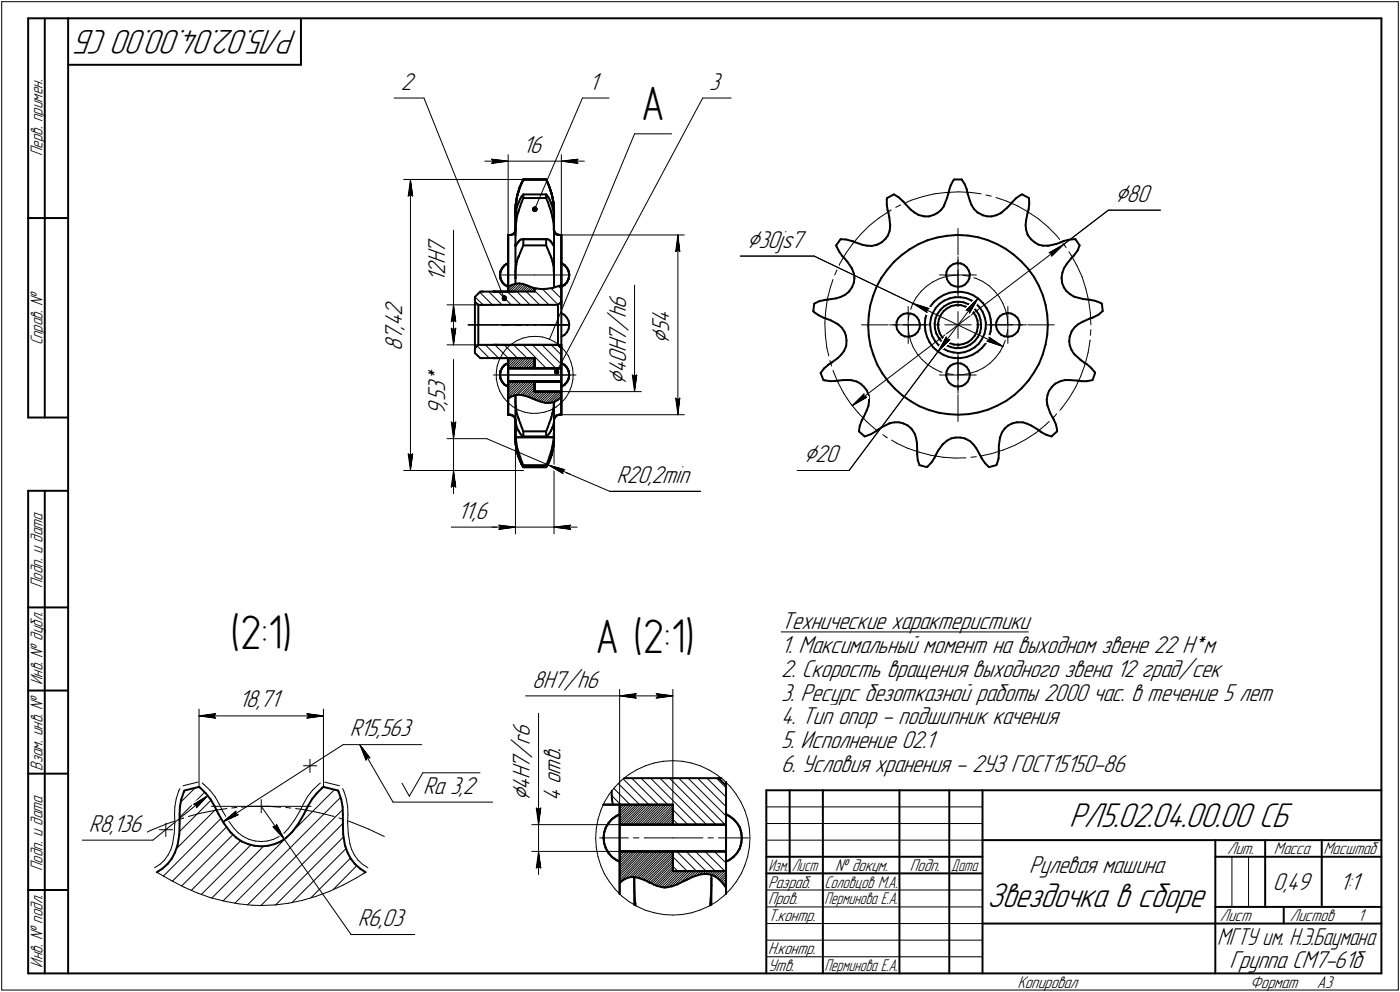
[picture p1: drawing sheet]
<svg xmlns="http://www.w3.org/2000/svg" width="421mm" height="298mm" viewBox="0 0 421 298" stroke-linecap="round" stroke-linejoin="round" font-family="sans-serif">
<defs><g id="words">
<g font-size="14.6">
<text x="192.8" y="36.1">A</text>
<text x="69.3" y="195.1">(2:1)</text>
<text x="179.1" y="196.3">A (2:1)</text>
</g>
<g font-size="10.9">
<text x="89.5" y="9" transform="rotate(-180 89.5 9)">РЛ5.02.04.00.00 СБ</text>
<text x="321.5" y="248.5">РЛ5.02.04.00.00 СБ</text>
<text x="296.9" y="272.4">Звездочка в сборе</text>
</g>
<g font-size="8.5">
<text x="335.3" y="60.6">Ç80</text>
<text x="224.6" y="74.4">Ç30js7</text>
<text x="201.3" y="103.3" transform="rotate(-90 201.3 103.3)">Ç</text>
<text x="188.3" y="115.6" transform="rotate(-90 188.3 115.6)">Ç</text>
<text x="241.7" y="138.8">Ç20</text>
<text x="159.4" y="240.8" transform="rotate(-90 159.4 240.8)">Ç</text>
</g>
<g font-size="7.8">
<text x="120.5" y="27">2</text>
<text x="177.2" y="27">1</text>
<text x="213.3" y="27">3</text>
<text x="157.3" y="45.9">16</text>
<text x="133.9" y="76.2" transform="rotate(-90 133.9 76.2)">7</text>
<text x="133.9" y="82.5" transform="rotate(-90 133.9 82.5)">2</text>
<text x="133.9" y="79.4" transform="rotate(-90 133.9 79.4)">H</text>
<text x="133.9" y="84.7" transform="rotate(-90 133.9 84.7)">1</text>
<text x="120.9" y="94.9" transform="rotate(-90 120.9 94.9)">2</text>
<text x="188.3" y="95.5" transform="rotate(-90 188.3 95.5)">h</text>
<text x="188.3" y="92.7" transform="rotate(-90 188.3 92.7)">6</text>
<text x="120.9" y="99.1" transform="rotate(-90 120.9 99.1)">,</text>
<text x="120.9" y="98" transform="rotate(-90 120.9 98)">4</text>
<text x="188.3" y="99.5" transform="rotate(-90 188.3 99.5)">/</text>
<text x="201.3" y="99.8" transform="rotate(-90 201.3 99.8)">5</text>
<text x="201.3" y="97" transform="rotate(-90 201.3 97)">4</text>
<text x="120.9" y="105.4" transform="rotate(-90 120.9 105.4)">8</text>
<text x="120.9" y="102.3" transform="rotate(-90 120.9 102.3)">7</text>
<text x="188.3" y="105.8" transform="rotate(-90 188.3 105.8)">H</text>
<text x="188.3" y="102.7" transform="rotate(-90 188.3 102.7)">7</text>
<text x="188.3" y="112.2" transform="rotate(-90 188.3 112.2)">4</text>
<text x="188.3" y="109" transform="rotate(-90 188.3 109)">0</text>
<text x="133.9" y="117.8" transform="rotate(-90 133.9 117.8)">3</text>
<text x="133.9" y="115" transform="rotate(-90 133.9 115)">*</text>
<text x="133.9" y="124.8" transform="rotate(-90 133.9 124.8)">9</text>
<text x="133.9" y="121.7" transform="rotate(-90 133.9 121.7)">,</text>
<text x="133.9" y="120.6" transform="rotate(-90 133.9 120.6)">5</text>
<text x="185.4" y="145.1">R20,2min</text>
<text x="137.7" y="155.9">11,6</text>
<text x="235" y="189.1">Технические характеристики</text>
<text x="235" y="196.3">1. Максимальный момент на выходном звене 22 Н*м</text>
<text x="235" y="203.4">2. Скорость вращения выходного звена 12 град/сек</text>
<text x="160.1" y="206.6">8H7/h6</text>
<text x="71.8" y="212.6">18,71</text>
<text x="235" y="210.5">3. Ресурс безотказной работы 2000 час. в течение 5 лет</text>
<text x="105.2" y="221.2">R15,563</text>
<text x="159.4" y="221.4" transform="rotate(-90 159.4 221.4)">6</text>
<text x="235" y="217.7">4. Тип опор - подшипник качения</text>
<text x="159.4" y="227.9" transform="rotate(-90 159.4 227.9)">/</text>
<text x="159.4" y="223.9" transform="rotate(-90 159.4 223.9)">r</text>
<text x="168.6" y="226" transform="rotate(-90 168.6 226)">.</text>
<text x="235" y="224.8">5. Исполнение 02.1</text>
<text x="159.4" y="231" transform="rotate(-90 159.4 231)">7</text>
<text x="168.6" y="232.8" transform="rotate(-90 168.6 232.8)">т</text>
<text x="168.6" y="228.8" transform="rotate(-90 168.6 228.8)">в</text>
<text x="235" y="231.9">6. Условия хранения - 2УЗ ГОСТ15150-86</text>
<text x="127.3" y="238.5">Ra 3,2</text>
<text x="159.4" y="237.4" transform="rotate(-90 159.4 237.4)">4</text>
<text x="159.4" y="234.2" transform="rotate(-90 159.4 234.2)">H</text>
<text x="168.6" y="235.5" transform="rotate(-90 168.6 235.5)">о</text>
<text x="168.6" y="240.8" transform="rotate(-90 168.6 240.8)">4</text>
<text x="26.7" y="250">R8,136</text>
<text x="309.5" y="262.4">Рулевая машина</text>
<text x="382.8" y="267.5">0,49</text>
<text x="402.9" y="267.5">1:1</text>
<text x="107.6" y="278.3">R6,03</text>
<text x="369.8" y="291">Группа СМ7-61б</text>
</g>
<text font-size="7.7" x="366.1" y="284.1">МГТУ им. Н.Э.Баумана</text>
<g font-size="5.4">
<text x="12.8" y="46.9" transform="rotate(-90 12.8 46.9)">Перв. примен.</text>
<text x="12.8" y="103.8" transform="rotate(-90 12.8 103.8)">Справ. !</text>
<text x="12.8" y="176.7" transform="rotate(-90 12.8 176.7)">Подп. и дата</text>
<text x="12.8" y="205.8" transform="rotate(-90 12.8 205.8)">Инв. ! дубл.</text>
<text x="12.8" y="231.6" transform="rotate(-90 12.8 231.6)">Взам. инв. !</text>
<text x="369.1" y="256.8">Лит.</text>
<text x="383.1" y="256.8">Масса</text>
<text x="398" y="256.8">Масштаб</text>
<text x="12.8" y="261.7" transform="rotate(-90 12.8 261.7)">Подп. и дата</text>
<text x="251.2" y="261.8">! докум.</text>
<text x="273.6" y="261.8">Подп.</text>
<text x="231" y="266.8">Разраб.</text>
<text x="248" y="266.8">Соловцов М.А.</text>
<text x="231" y="271.8">Пров.</text>
<text x="231" y="276.8">Т.контр.</text>
<text x="366.9" y="276.8">Лист</text>
<text x="387.9" y="276.8">Листов</text>
<text x="408.4" y="276.8">1</text>
<text x="231" y="286.8">Н.контр.</text>
<text x="12.8" y="290.8" transform="rotate(-90 12.8 290.8)">Инв. ! подл.</text>
<text x="231" y="291.8">Утв.</text>
<text x="306" y="296.8">Копировал</text>
<text x="376" y="296.8">Формат</text>
<text x="396" y="296.8">A3</text>
</g>
<g font-size="5.3">
<text x="231.1" y="261.8">Изм.</text>
<text x="238.1" y="261.8">Лист</text>
<text x="286.1" y="261.8">Дата</text>
<text x="248" y="271.8">Перминова Е.А.</text>
<text x="248" y="291.8">Перминова Е.А.</text>
</g>
</g></defs>
<g fill="none" stroke="#000" stroke-width=".59">
<path d="M8.5 5.5v120zM8.5 5.5h12zM13.5 5.5v120zM20.5 5.5v287zM20.5 5.5h395zM20.5 19.5h70zM90.5 5.5v14zM415.5 5.5v287zM155.4 59.4l-.1 1.2zM155.5 58.8l-.4 2.6zM155.7 58.3l-.3 1.1zM155.8 58.1l-.1 .2z"/>
<path d="M155.9 57.8l-.1 .3zM156 57.6l-.1 .2zM156 57.3v.3zM156.3 56.3l-.8 2.5zM156.5 59.8l-.5 .9zM156.5 56l-.5 1.3zM156.9 59l-.4 .8zM156.9 54.9l-.4 1.1zM157.4 53.9h6.9zM157.4 53.9l-1.1 2.4zM157.4 58.4v1.1zM157.4 58.4l-.5 .6z"/>
<path d="M157.4 53.9l-.5 1zM157.4 58.4h6.9zM157.4 59.5l-.5 1.2zM157.4 59.5h6.9zM164.3 58.4v1.1zM164.3 53.9l.8 1.9zM164.3 59.5l.5 1.2zM164.3 58.4l.1 .3zM164.3 53.9l.5 1zM164.4 58.7l.5 .6zM164.8 54.9l.4 1.2zM164.9 59.3l.5 .8z"/>
<path d="M165.1 55.8l.8 2.5zM165.2 56.1l.4 1.2zM165.6 57.3l.1 .3zM165.7 57.6l.1 .2zM165.8 57.8l.1 .3zM165.9 58.1l.2 1.2zM165.9 58.3l.6 2.6zM166.1 59.3l.3 1.2zM266.7 59.9v1.7zM266.8 59.5l2-1.1zM266.8 59.5l-.1 .4zM268.8 58.4l1.5 .9z"/>
<path d="M270.3 59.3l1.1 1.1zM284.8 59.5l-.8 2.1zM285.2 58.1l-.4 1.4zM285.4 57.3l-.2 .8zM285.9 55.7l-.5 1.6zM286.7 54.3l-.8 1.4zM286.9 53.9h2.3zM286.9 53.9l-.2 .4zM289.2 53.9l1 1.5zM290.2 55.4l.5 1.5zM290.7 56.9l.1 .4zM290.8 57.3l.2 .8z"/>
<path d="M291 58.1l.7 2.2zM305.6 59.5l-1.1 1.2zM305.6 59.5l1.4-.9zM307 58.6l.4-.2zM307.4 58.4l2.1 1.1zM309.5 59.5v1.6zM8.5 65.5h12zM151.8 79.7l-.8 .8zM151.8 79.7l1-.6zM152.8 70.6h.6zM152.8 70.6v17zM152.8 70.6v8.5z"/>
<path d="M152.8 79.1v7.1zM152.8 79.1v3.5zM153.4 70.6h.3zM153.7 70.6l.6-.2zM154.9 69.8l-.6 .6zM155 69.1l-.1 .7zM155 65v5.8zM155 73.5v10.2zM155 63.5v.5zM155 70.8v2.7zM155 64.9v.1zM155 64.4v.5z"/>
<path d="M155 73.5v.2zM155 73.7v.1zM155 73.8h.1M155 73.9h.1M155 62.6v.7zM155 63.3v.7zM155 68.7v1.1zM155 69.8v1zM155 64v1zM155 63.5v5.6zM155.1 61.4l-.1 2.1zM155.1 63.9l-.1 .5z"/>
<path d="M155.1 63.9h.1M155.1 61.6l-.1 1zM155.1 67.6l-.1 1.1zM155.2 73.7h.1M155.3 63.1l-.2 .7zM155.3 66.5l-.2 1.1zM155.3 79.6l-.2 .9zM155.3 60.6l-.2 1zM155.4 73.4l-.2 .3zM155.4 62.2l-.1 .9zM155.4 65.3l-.1 1.2zM155.4 78.6l-.1 1z"/>
<path d="M155.6 73.1l-.2 .3zM155.7 64.1l-.3 1.2zM155.7 64.1h.1M155.7 77.6l-.3 1zM155.7 77.6h.1M155.8 61.3l-.4 .9zM155.8 72.8h.1M155.8 72.8l-.2 .3zM155.9 63.8l-.1 .2zM155.9 61.1l-.1 .2zM155.9 72.7h.1M155.9 77.4l-.1 .2z"/>
<path d="M156 63.4l-.1 .4zM156 60.9l-.1 .2zM156 77.1l-.1 .3zM156 63.2v.2zM156 60.7v.2zM156 72.5v.1zM156 77v.1zM156.4 72.1l.3-.1zM156.4 72.1l-.4 .4zM156.5 75.9l-.5 1.1zM156.5 62l-.5 1.2zM156.7 72l.4-.1z"/>
<path d="M156.9 74.9l-.4 1zM156.9 60.7l-.4 1.3zM157.1 71.9h7.3zM157.2 71.9h.1M157.3 71.9h.1M157.4 71.9h.1M157.4 71.9v1.8zM157.4 73.7h6.9zM157.4 73.7l-.5 1.2zM157.4 71.9h6.9zM164.3 71.9v1.8zM164.3 73.7l.5 1.2z"/>
<path d="M164.3 71.9h.1M164.4 71.9h.1M164.4 71.9h.3zM164.7 71.9l.4 .2zM164.8 60.7l.4 1.3zM164.8 74.9l.4 1zM165.1 72.1l.3 .2zM165.2 62l.4 1.2zM165.2 75.9l.4 1.1zM165.4 60.1l.2 .6zM165.4 72.3l.2 .2zM165.6 60.7l.1 .2z"/>
<path d="M165.6 63.2l.1 .2zM165.6 77l.1 .1zM165.6 72.5l.1 .1zM165.7 60.9l.1 .2zM165.7 63.4l.1 .4zM165.7 77.1l.1 .3zM165.7 72.6h.1M165.8 61.1l.1 .2zM165.8 63.8l.1 .2zM165.8 77.4l.1 .2zM165.8 72.7h.1M165.9 61.3v.3z"/>
<path d="M165.9 72.8l.2 .4zM165.9 77.6l.2 .9zM165.9 64l.2 1.2zM165.9 61.6l.3 .9zM166.1 73.2l.3 .4zM166.1 78.5l.3 1zM166.1 65.2l.3 1.2zM166.2 62.5l.2 .7zM166.4 63.2l.1 .6zM166.4 60.5l.1 1.1zM166.4 73.6l.1 .2zM166.4 79.5l.1 1z"/>
<path d="M166.4 66.4l.1 1.2zM166.5 60.9l.1 2.6zM166.5 73.9h.1M166.5 61.6v1zM166.5 62.6l.1 .7zM166.5 64.4l.1 .5zM166.5 63.9v.5zM166.5 63.9h.1M166.5 67.6v1.1zM166.5 68.7l.1 1.1zM166.6 63.5v.5zM166.6 65v5.8z"/>
<path d="M166.6 73.5v10.2zM166.6 69.3l.4 .7zM166.6 69.1v.2zM166.6 70.8v2.7zM166.6 73.5v.2zM166.6 73.7v.1zM166.6 73.8h.1M166.6 64v1zM166.6 63.3v.7zM166.6 64.9v.1zM166.6 69.8v1zM166.6 63.5v5.6z"/>
<path d="M167 70l.5 .4zM167.5 70.4l.7 .2zM168.2 70.6h.6zM168.8 70.6v22.1zM168.8 79.1l1 .6zM168.8 77.6v1.5zM168.8 70.6v7zM168.8 79.1v7.1zM168.8 79.1v3.5zM169.8 79.7l.7 .8zM251.5 73.7l.1 .5zM251.6 74.2l.8 1.4z"/>
<path d="M252.4 75.6l.9 1.4zM252.8 71.9l-1.3 1.8zM252.8 71.9l1.6 .1zM253.3 77l.6 .6zM253.9 77.6l.9 1.1zM254.4 72l1.6 .4zM254.8 78.7l1.3 1.8zM256 72.4l.5 .1zM256.5 72.5l.7 .3zM257.2 72.8l2.2 .8zM259.4 73.6l1.4 .2zM260.8 73.8l1.4 .1z"/>
<path d="M262.2 73.9l1.4-.3zM263.6 73.6l.3-.1zM263.9 73.5l1.3-.7zM265.2 72.8l1.1-1zM266.7 61.6l.3 1.6zM267 63.2l.2 .8zM267 70.8l-.7 1zM267.2 64l.3 1.4zM267.5 65.4l.2 2.2zM267.5 69.4l-.5 1.4zM267.7 68l-.2 1.4zM267.7 67.6v.4z"/>
<path d="M268.8 78.7l-1.9 2.3zM268.8 78.7l2.3-2zM271.1 76.7l2.5-1.8zM271.4 60.4l.4 .3zM271.8 60.7l.5 .6zM272.3 61.3l1.6 1.7zM273.6 74.9l2.6-1.5zM273.9 63l1.1 .8zM275 63.8l1.3 .8zM276.2 73.4l2.7-1.2zM276.3 64.6l1.3 .3zM277.6 64.9l.4 .1z"/>
<path d="M278 65h1.4zM278.9 72.2l3-.8zM279.4 65l1.4-.4zM280.8 64.6l1.1-.6zM281.9 71.4l2.9-.5zM281.9 64l1.1-.9zM283.9 62l-.9 1.1zM284 61.6l-.1 .4zM284.8 70.9l3-.3zM285.8 79.9l-.7 .9zM285.8 79.9l1-.6zM286.8 79.3l1.1-.2z"/>
<path d="M287.8 70.6h.3zM287.9 79.1l1.1 .1zM288.1 70.6l3 .2zM289 79.2l.9 .4zM289.9 79.6l.8 .7zM291.1 70.8l3 .5zM291.7 60.3l.5 1.3zM292.2 61.6l.7 1.2zM292.9 62.8l1.1 1zM294 63.8l.3 .2zM294.1 71.3l2.9 .8zM294.3 64l1.3 .7z"/>
<path d="M295.6 64.7l1.3 .3zM296.9 65h1.4zM297 72.1l2.8 1.2zM298.3 65l1.3-.3zM299.6 64.7l1.3-.6zM299.8 73.3l2.6 1.5zM300.9 64.1l.3-.3zM301.2 63.8l1.7-1.4zM302.4 74.8l2.5 1.7zM304 61.3l-1.1 1.1zM304.5 60.7l-.5 .6zM304.9 76.5l2.3 2.1z"/>
<path d="M307.2 78.6l2 2.2zM308.4 67.6l.2 1.5zM308.6 66.2l-.2 1.4zM308.6 69.1l.4 1.3zM309 64l-.4 2.2zM309 70.4l.2 .4zM309.2 70.8l.8 1.1zM309.3 63.2l-.3 .8zM309.4 62.8l-.1 .4zM309.5 61.1l-.1 1.7zM310 71.9l1.1 .9zM311.1 72.8l1.2 .7z"/>
<path d="M312.3 73.5l1.3 .3zM313.6 73.8h1.4zM315 73.8h.4zM315.4 73.8l2.3-.5zM317.7 73.3l1.3-.5zM319 72.8l.8-.3zM319.8 72.5l1.6-.4zM320.8 79.3l-.8 1.2zM321.4 72.1l1.6-.2zM322.2 77.6l-1.4 1.7zM322.8 77l-.6 .6zM323 71.9h.4z"/>
<path d="M323.1 76.6l-.3 .4zM323.4 71.9l1.3 1.8zM324.1 75.3l-1 1.3zM324.7 73.7l-.6 1.6zM142.8 89.2v1.5zM142.8 90.7l1 .9zM142.8 90.7v13.9zM143.8 91.6h1.5zM143.8 91.6v12zM144.4 87.6h.9zM144.4 87.6l-1.6 1.6zM144.9 87.6h4.3z"/>
<path d="M144.9 91.6h3.7zM148.3 87.6h4.5zM148.3 91.6h19.5zM148.3 87.6h6.7zM150.4 82.6l.1 1.1zM150.5 81.5l-.1 1.1zM150.5 83.7l.5 1.1zM151 80.5l-.5 1zM151 84.8l.8 .8zM151.8 85.6l1 .6zM152.8 86.2v1.4zM152.8 86.1l1.2-.5z"/>
<path d="M152.8 82.6v3.6zM152.8 87.6h8zM154 85.6l1.1-.3zM155 83.7v1.6zM155 81.4v1.1zM155 82.5v1zM155 83.5v.2zM155.1 80.5l-.1 .9zM155.1 85.3l1.1-.1zM156.2 85.2l1.2 .1zM157.4 85.3l.8 .4zM158.2 85.7l.5 .2z"/>
<path d="M158.7 85.9l.4 .1zM159.1 86l.5 .2zM159.6 86.2l.6 .2zM160.2 86.4l1.1 .3zM160.8 86.6v1zM161.3 86.7l1.6 .2zM162.9 86.9l1.6-.1zM164.5 86.8l1.7-.3zM166.2 86.5l1.9-.6zM166.5 80.5v.9zM166.5 81.4l.1 1.1zM166.6 82.5v1.1z"/>
<path d="M166.6 83.6h.1M166.6 83.7v2.7zM167.8 91.6l1-.9zM167.8 91.6v12zM168.1 85.9l.7-.2zM168.8 86.2l1-.6zM168.8 86.2v4.5zM168.8 90.7v.9zM168.8 82.6v3.6zM168.8 94.1l1 .6zM168.8 90.7v13.9zM169.8 94.7l.7 .8z"/>
<path d="M170.5 80.5l.5 1zM170.5 84.8l-.7 .8zM170.5 95.5l.5 1zM170.5 99.8l-.7 .9zM171 81.5l.2 1.1zM171 83.7l-.5 1.1zM171 96.5l.2 1.1zM171 98.8l-.5 1zM171.2 82.6l-.2 1.1zM171.2 97.6l-.2 1.2zM244.6 93.5l.3 .3zM244.9 91.3l-.3 2.2z"/>
<path d="M244.9 91.3l1.5-.8zM244.9 93.8l1.3 .9zM246.2 94.7l1.5 .8zM246.4 90.5l1.6-.3zM247.7 95.5l.8 .3zM248 90.2l.4-.1zM248.4 90.1l.8-.1zM248.5 95.8l1.4 .5zM249.2 90l2.3-.3zM249.9 96.3l2 1.1zM251.5 89.7l1.3-.5zM251.9 97.4l.2 .1z"/>
<path d="M252.1 97.5l1.1 1.1zM252.8 89.2l1.3-.6zM253.2 98.6l.8 1.1zM254 99.7l.4 1.2zM254.1 88.6l1.2-.9zM255.4 87.5l-.1 .2zM256.1 80.5l.2 .4zM256.3 86.3l-.9 1.2zM256.3 80.9l.5 1.3zM256.8 84.9l-.5 1.4zM256.8 82.2l.2 1.5zM257 83.7l-.2 1.2z"/>
<path d="M261.1 97.9l.2 3zM261.3 94.8l-.2 3.1zM261.7 91.9l-.4 2.9zM262.6 89l-.9 2.9zM263.7 86.1l-1.1 2.9zM265.1 83.5l-1.4 2.6zM266.9 81l-1.8 2.5zM269.6 97.8l.1 1.1zM269.7 96.8l-.1 1zM269.7 98.9l.6 .9zM270.1 95.8l-.4 1zM270.3 99.8l.8 .8z"/>
<path d="M270.8 94.9l-.7 .9zM270.8 94.9l1-.6zM271.8 94.3l1.1-.2zM272.9 94.1l1 .1zM273.9 94.2l1 .4zM274.9 94.6l.9 .7zM275.8 95.3l.6 1zM276 99.7l-.7 .8zM276.4 96.3l.2 1zM276.5 98.7l-.5 1zM276.6 97.3l.1 .3zM276.7 97.6l-.2 1.1z"/>
<path d="M278.1 97.6l.2 1.9zM278.1 97.5v.1zM278.3 99.5l.5 1.8zM278.3 95.6l-.2 1.9zM278.9 93.8l-.6 1.8zM279.7 92.2l-.8 1.6zM279.7 97.6l.2 1.7zM279.7 97.2v.4zM279.9 99.3l.4 1.6zM280 95.5l-.3 1.7zM280.6 94l-.6 1.5zM280.8 90.8l1.5-1.2z"/>
<path d="M280.8 90.8l-1.1 1.4zM281.1 97.2l.1 1.5zM281.2 98.7l.4 1.5zM281.3 95.7l-.2 1.5zM281.4 92.5l-.8 1.5zM281.9 94.3l-.6 1.4zM282.1 97.4l.1 1.3zM282.2 98.7l.4 1.5zM282.3 89.6l1.5-1zM282.4 95.9l-.3 1.5zM282.6 91.3l1.4-1zM282.6 91.3l-1.2 1.2z"/>
<path d="M282.9 93l1.1-1zM282.9 93l-1 1.3zM283 94.7l-.6 1.2zM283.8 88.6l1.8-.6zM283.8 93.5l1.1-.9zM283.8 93.5l-.8 1.2zM284 90.3l1.6-.6zM284 92l1.3-.7zM284.6 82.8l.2 1.1zM284.6 81.7v1.1zM284.8 83.9l.5 .9zM284.9 92.6l1.3-.7z"/>
<path d="M285.1 80.8l-.5 .9zM285.3 84.8l.8 .8zM285.3 91.3l1.5-.5zM285.6 88l1.8-.3zM285.6 89.7l1.6-.4zM286.1 85.6l1 .4zM286.2 91.9l1.3-.2zM286.8 90.8l1.5-.1zM287.1 86l1.1 .2zM287.2 89.3h1.7zM287.4 87.7h1.8zM287.5 91.7h1.5z"/>
<path d="M288.2 86.2l1.1-.2zM288.3 90.7l1.5 .1zM288.9 89.3l1.6 .3zM289 91.7l1.3 .4zM289.2 87.7l1.8 .4zM289.3 86l.9-.5zM289.8 90.8l1.5 .6zM290.3 92.1l1.3 .7zM290.5 89.6l1.6 .7zM290.7 80.3l.6 1zM291 84.7l-.8 .8zM291 88.1l1.7 .6z"/>
<path d="M291.3 91.4l1.2 .9zM291.3 81.3l.4 1zM291.5 83.7l-.5 1zM291.6 92.8l1 .9zM291.7 82.6l-.2 1.1zM291.7 82.3v.3zM292.1 90.3l1.4 .9zM292.5 92.3l1.1 1.1zM292.6 93.7l.9 1.2zM292.7 88.7l1.5 1zM293.5 91.2l1.1 1.2zM293.5 94.9l.5 1.4z"/>
<path d="M293.6 93.4l.9 1.3zM293.8 99.7l-.7 1.2zM294 96.3l.1 1.3zM294 98.3l-.2 1.4zM294.1 97.6l-.1 .7zM294.2 89.7l1.4 1.3zM294.5 94.7l.4 1.4zM294.6 92.4l1 1.4zM294.7 100l-.7 1.3zM294.9 96.1l.2 1.5zM295.1 98.5l-.4 1.5zM295.1 97.6v.9z"/>
<path d="M295.6 91l1.1 1.5zM295.6 93.8l.6 1.6zM296.2 95.4l.3 1.6zM296.4 98.7l-.3 1.6zM296.5 97l-.1 1.7zM296.7 92.5l.8 1.6zM297.5 94.1l.4 1.8zM297.9 99.6l-.6 1.7zM297.9 95.9l.2 1.9zM298.1 97.8l-.2 1.8zM299.6 97.9l.2 1.1zM299.6 96.9v1z"/>
<path d="M299.8 99l.6 .9zM300.1 95.8l-.5 1.1zM300.4 99.9l.8 .8zM300.7 95l-.6 .8zM300.7 95l1-.6zM301.7 94.4l1.1-.3zM302.8 94.1h.3zM303.1 94.1l1.1 .1zM304.2 94.2l.9 .5zM305.1 94.7l.9 .8zM306 95.5l.5 1zM306.5 96.5l.2 1z"/>
<path d="M306.5 98.6l-.4 1.1zM306.7 97.5l-.2 1.1zM309.2 80.8l1.8 2.4zM311 83.2l1.4 2.7zM312.4 85.9l1.2 2.7zM313.6 88.6l.9 3zM314.5 91.6l.5 3zM315 94.6l.1 3zM315.1 97.6l-.1 3zM319.3 83.7l.1 1.4zM319.3 83.3v.4zM319.4 85.1l.6 1.3z"/>
<path d="M319.5 81.9l-.2 1.4zM320 86.4l.7 1.1zM320 80.5l-.5 1.4zM320.7 87.5l1.1 .9zM321.8 88.4l1.2 .8zM322.2 99.7l-.5 1.4zM322.4 99.4l-.2 .3zM323 89.2h.3zM323.3 98.3l1.1-.9zM323.3 98.3l-.9 1.1zM323.3 89.2l2.3 .6zM324.4 97.4l1.2-.7z"/>
<path d="M325.6 89.8l1.4 .2zM325.6 96.7l2.1-.9zM327 90l.8 .1zM327.7 95.8l.8-.3zM327.8 90.1l1.6 .3zM328.5 95.5l.3-.2zM328.8 95.3l1.6-.7zM329.4 90.4l1.6 .6zM330.4 94.6l1.2-1.1zM331 91l.4 .3zM331.4 91.3l.2 2.2zM142.8 106.1l1.6 1.5z"/>
<path d="M142.8 104.6v1.5zM143.8 103.6h1.5zM143.8 103.6l-1 1zM144.4 107.6h.9zM144.9 107.6h4.2zM145.3 103.6h4.6zM148.3 107.6h4.5zM148.3 107.6h12.5zM148.3 103.6h20.5zM148.3 103.6h19.5zM150.4 112.7l.1 1.1zM150.5 111.5l-.1 1.2z"/>
<path d="M150.5 113.8l.5 1zM151 110.5l-.5 1zM151 114.8l.8 .9zM151.8 109.6l-.8 .9zM151.8 109.6l1-.5zM151.8 115.7l1 .5zM152.8 116.2v8.4zM152.8 107.6v1.5zM152.8 107.6h8zM152.8 109.1v7.1zM152.9 114.6h.1M152.8 114.6h.1"/>
<path d="M152.9 110.7h.1M152.8 110.7h.1M152.8 119.8l1-.7zM152.8 107.6v17zM152.8 112.7v3.5zM152.8 109.1v3.6zM152.9 110.7h7.9zM152.9 114.6h7.9zM152.9 114.6h15.8zM152.9 110.7h15.8zM153.8 119.1l1.2-.3zM155 118.7v8.2z"/>
<path d="M155 118.7v1.1zM155 119.8v1zM155 118.8l1.2-.2zM156.2 118.6l1.4 .3zM157.6 118.9l1.7 .5zM159.3 119.4l.7 .3zM160 119.7l.4 .2zM160.4 119.9l.3 .1zM160.7 120l.3 .1zM160.8 107.6v3.1zM160.8 110.7h7.9zM160.8 117.7h8z"/>
<path d="M160.8 114.6v3.1zM160.8 114.6h7.9zM167.8 103.6l1 1zM168.7 114.6h.1M168.7 110.7h.1M168.8 109.1l1 .5zM168.8 116.2l1-.5zM168.8 116.2v1.5zM168.8 104.6v4.5zM168.8 103.6v1zM168.8 117.7v6.9zM168.8 109.1v7.1z"/>
<path d="M168.8 103.6v21zM168.8 109.1v3.6zM168.8 112.7v3.5zM168.8 101.2l1-.5zM169.8 109.6l.7 .9zM170.5 110.5l.5 1zM170.5 114.8l-.7 .9zM171 111.5l.2 1.2zM171 113.8l-.5 1zM171.2 112.7l-.2 1.1zM246.8 112.1l.8 2.1zM247.6 114.2l.5 .1z"/>
<path d="M247.8 110.7l-1 1.4zM247.8 110.7l1.3-1.1zM248.1 114.3l1.6 .3zM249.1 109.6l.3-.2zM249.4 109.4l.7-.4zM249.7 114.6l1.7-.1zM250.1 109l1.9-1.4zM251.4 114.5l.7-.1zM252 107.6l1-1zM252.1 114.4l1.5-.2zM253.6 114.2h2.3zM253.8 105.5l-.8 1.1z"/>
<path d="M254.4 100.9l.2 1.5zM254.4 104.1l-.6 1.4zM254.5 103.8l-.1 .3zM254.6 102.4l-.1 1.4zM255.9 114.2l.3 .1zM256.2 114.3l1.4 .3zM257.6 114.6l1.2 .7zM258.8 115.3l1 .9zM259.8 116.2l.9 1.1zM260.7 117.3l.5 1.4zM261.2 118.7l.1 .3zM261.3 100.9l.5 3z"/>
<path d="M261.3 119l.1 1.5zM261.8 103.9l.9 2.9zM262.7 106.8l1.1 2.8zM263.8 109.6l1.5 2.6zM265.3 112.2l1.8 2.4zM267.1 114.6l2.1 2.2zM269.2 116.8l2.2 2.1zM271.1 100.6l1 .5zM271.4 118.9l2.5 1.7zM272.1 101.1l1.1 .1zM273.2 101.2l1-.2zM274.2 101l1.1-.5z"/>
<path d="M278.8 101.3l.8 1.6zM279.6 102.9l1.1 1.5zM280.3 100.9l.9 1.5zM280.7 104.4l1.3 1.2zM281.2 102.4l1.1 1.3zM281.6 100.2l.8 1.4zM282 105.6l1.6 1zM282.3 103.7l1.3 1zM282.4 101.6l.9 1.2zM282.6 100.2l.8 1.1zM283.3 102.8l1.3 .9zM283.4 101.3l1 1.1z"/>
<path d="M283.6 106.6l1.7 .7zM283.6 104.7l1.5 .8zM284.4 102.4l1.2 .7zM284.6 103.7l1.4 .6zM284.6 112.9l.2 1zM284.6 111.8v1.1zM284.8 113.9l.5 1zM285.1 105.5l1.7 .4zM285.1 110.7l-.5 1.1zM285.3 107.3l1.8 .3zM285.3 114.9l.8 .7zM285.6 103.1l1.3 .4z"/>
<path d="M285.8 109.9l-.7 .8zM285.8 109.9l1-.5zM286 104.3l1.4 .3zM286.1 115.6l1 .5zM286.8 105.9l1.6 .2zM286.8 109.4l1.1-.3zM286.9 103.5l1.5 .1zM287.1 107.6h1.9zM287.1 116.1l1.1 .1zM287.4 104.6h1.6zM287.9 109.1l1.1 .1zM288.2 116.2l1.1-.2z"/>
<path d="M288.4 106.1l1.7-.3zM288.4 103.6l1.3-.2zM289 107.6l1.7-.3zM289 104.6l1.5-.4zM289 109.2l.9 .4zM289.3 116l.9-.5zM289.7 103.4l1.4-.5zM289.9 109.6l.8 .7zM290.1 105.8l1.6-.6zM290.5 104.2l1.3-.7zM290.7 107.3l1.8-.7zM290.7 110.3l.6 1z"/>
<path d="M291 114.7l-.8 .8zM291.1 102.9l1.1-.9zM291.3 111.3l.4 1zM291.5 113.7l-.5 1zM291.7 105.2l1.4-.8zM291.7 112.7l-.2 1zM291.7 112.3v.4zM291.8 103.5l1.2-.9zM292.5 106.6l1.5-.9zM293.1 104.4l1.3-1.1zM293.1 100.9l-.9 1.1zM294 105.7l1.4-1.2z"/>
<path d="M294 101.3l-1 1.3zM295.3 101.9l-.9 1.4zM296.1 100.3l-.8 1.6zM296.6 103l-1.2 1.5zM297.3 101.3l-.7 1.7zM301.2 100.7l1 .4zM302.2 101.1l1.1 .1zM303.3 101.2l1.1-.2zM304.4 101l.9-.6zM305.1 118.7l2.2-2zM305.3 100.4l.8-.7zM309.3 114.4l-2 2.3z"/>
<path d="M311 111.9l-1.7 2.5zM312.5 109.3l-1.5 2.6zM313.6 106.5l-1.1 2.8zM314.5 103.5l-.9 3zM315 100.6l-.5 2.9zM315 118.7l-.2 1.4zM315.5 117.5l-.5 1.2zM316.3 116.3l-.8 1.2zM317.3 115.3l.4-.2zM317.3 115.3l-1 1zM317.7 115.1l1.2-.5zM318.9 114.6l1.4-.4z"/>
<path d="M320.3 114.2h1.4zM321.6 102.5l.1 1.3zM321.7 114.2l2.3 .2zM321.7 101.1l-.1 1.4zM321.7 103.8l.5 1.4zM322.2 105.2l.8 1.1zM323 106.3l.3 .3zM323.3 106.6l1.7 1.5zM324 114.4l.9 .1zM324.9 114.5l.4 .1zM325 108.1l1.1 .9zM325.3 114.6h1.6z"/>
<path d="M326.1 109l.7 .4zM326.8 109.4l1.3 1.1zM326.9 114.6l1.7-.4zM328.1 110.5l1.1 1.3zM329.2 111.8l.2 .3zM329.4 112.1l-.8 2.1zM8.5 125.5h12zM152.8 124.6h.6zM153.4 124.6l.3 .1zM153.7 124.7l.6 .3zM154.3 125l.6 .6zM154.9 125.6l.1 .6z"/>
<path d="M155 128.8v2.9zM155 120.8l.1 1.1zM155 128.8v.7zM155 129.5v1.1zM155 130.6l.1 1zM155 126.9v1.9zM155 131.4v.3zM155 132.8l.1 .8zM155 132.2v.6zM155 131.7v.5zM155 127.1l.1 .2zM155 126.9v.2z"/>
<path d="M155 126.9h.1M155 126.8h.1M155 131.4h11.6zM155 126.2v5.2zM155 132.8l.1 .7zM155.1 127.3l.2 .5zM155.1 131.6h.1M155.1 131.7l.2 1.1zM155.1 133.6l.2 .9zM155.1 121.9l.1 .4zM155.1 133.6l.2 1zM155.1 133.5h.1"/>
<path d="M155.2 122.3l.1 1.1zM155.3 127.8l.1 .6zM155.3 132.8l.1 1.3zM155.3 134.5l.1 1.1zM155.3 123.4l.2 1.1zM155.3 134.6l.1 1zM155.4 128.4l.3 .7zM155.4 134.1l.4 1.3zM155.4 135.6l.3 1.1zM155.4 135.6l.4 1.1zM155.5 124.5l.3 .8zM155.7 129.1h.1"/>
<path d="M155.7 136.7h.1M155.8 135.4l.1 .2zM155.8 136.7l.1 .3zM155.8 125.3l.1 .3zM155.8 129.1l.1 .2zM155.9 135.6l.1 .3zM155.9 137l.1 .2zM155.9 125.6l.1 .2zM155.9 129.3l.1 .2zM156 135.9v.2zM156 137.2v.3zM156 125.8v.3z"/>
<path d="M156 129.5v.1zM156 136.1l.5 1.3zM156 129.6l.5 .7zM156 137.5l.5 1.1zM156 126.1l.5 1.1zM156.5 137.4l.4 1.3zM156.5 130.3l.4 .5zM156.5 138.6l.4 .9zM156.5 127.2l.4 1.2zM156.9 138.7l.5 1.1zM156.9 130.8l.5 .3zM156.9 139.5l.5 .9z"/>
<path d="M156.9 128.4l.5 1.2zM157.4 129.6v1.5zM157.4 139.8v.6zM157.4 129.6h6.9zM157.4 139.8h6.9zM157.4 131.1h6.9zM161 120.1l.3 .1zM161.3 120.2l.6 .3zM161.9 120.5l.8 .2zM162.7 120.7l1.3 .4zM164 121.1h1.4zM164.3 139.8v.6z"/>
<path d="M164.3 129.6v1.5zM164.3 131.1l.5-.3zM164.8 128.4l-.5 1.2zM164.8 139.5l-.5 .9zM164.8 138.7l-.5 1.1zM164.9 139.1l-.5 .9zM165.2 127.2l-.4 1.2zM165.2 130.3l-.4 .5zM165.2 138.6l-.4 .9zM165.2 137.4l-.4 1.3zM165.4 138.2l-.5 .9zM165.4 121.1l1.3-.3z"/>
<path d="M165.6 126.1l-.4 1.1zM165.6 129.6l-.4 .7zM165.6 137.5l-.4 1.1zM165.6 136.1l-.4 1.3zM165.6 137.5l-.2 .7zM165.7 137.2l-.1 .3zM165.7 125.8l-.1 .3zM165.7 129.5l-.1 .1zM165.7 135.9l-.1 .2zM165.8 137l-.1 .2zM165.8 125.6l-.1 .2zM165.8 129.3l-.1 .2z"/>
<path d="M165.8 135.6l-.1 .3zM165.9 136.7l-.1 .3zM165.9 125.3l-.1 .3zM165.9 129.1l-.1 .2zM165.9 135.4l-.1 .2zM165.9 136.4v.3zM166.1 128.4l-.2 .7zM166.1 135.6l-.2 1.1zM166.1 134.1l-.2 1.3zM166.1 124.2l-.2 1.1zM166.2 135.4l-.3 1zM166.4 127.8l-.3 .6z"/>
<path d="M166.4 134.6l-.3 1zM166.4 132.8l-.3 1.3zM166.4 123.1l-.3 1.1zM166.4 134.4l-.2 1zM166.5 127.3l-.1 .5zM166.5 132.8v.8zM166.5 133.6l-.1 1zM166.5 120.8v.4zM166.5 121.2v.4zM166.5 121.6v.3zM166.5 130.6v1zM166.5 131.6h.1"/>
<path d="M166.5 131.7l-.1 1.1zM166.5 121.9l-.1 1.2zM166.5 127.1v.2zM166.5 133.6l-.1 .8zM166.5 132.8v.7zM166.5 133.5h.1M166.6 128.8v2.9zM166.6 120.8v6.1zM166.6 126v.2zM166.6 132.2l-.1 .6zM166.6 131.7v.5zM166.6 126.9v1.9z"/>
<path d="M166.6 131.4v.3zM166.6 128.8v.7zM166.6 129.5l-.1 1.1zM166.6 126.9l-.1 .2zM166.6 126.9h.1M166.6 126.8h.1M166.6 126.2v5.2zM166.7 120.8l1.1-.7zM167 125.3l-.4 .7zM167.5 124.8l.7-.2zM167.5 124.8l-.5 .5zM167.8 120.1l1-.9z"/>
<path d="M168.2 124.6h.6zM258.3 129.6l1.7 1.5zM258.6 127.9l-.3 1.7zM259.2 126.4l-.6 1.5zM259.3 126.1l-.1 .3zM259.8 125.3l-.5 .8zM260 131.1h.3zM260.3 131.1l1.7-.6zM260.7 123.3l-.9 2zM261.2 121.9l-.5 1.4zM261.4 120.5l-.2 1.4zM262 130.5l1.4-.9z"/>
<path d="M263.4 129.6l.7-.5zM264.1 129.1l1.2-.7zM265.3 128.4l2-1.1zM267.3 127.3l.3-.1zM267.6 127.2l1.4-.3zM269 126.9h1.4zM270.4 126.9l1.3 .4zM271.7 127.3l1.3 .5zM273 127.8l1.1 1zM273.9 120.6l2.6 1.5zM274.1 128.8l.2 .3zM274.3 129.1l.8 1.2z"/>
<path d="M275.1 130.3l.4 1.4zM275.5 131.7l.3 1.3zM275.8 133v2.4zM275.8 136.6l.2 1.7zM275.8 136.1v.5zM275.8 135.4v.7zM276 138.3l.5 1.5zM276.5 122.1l2.8 1.1zM276.5 139.8l2.2 .6zM279.3 123.2l3 .8zM280.2 138.9l-1.1 1.2zM281.1 137.5l-.9 1.4z"/>
<path d="M281.4 136.7l-.3 .8zM282.1 135.5l-.7 1.2zM282.3 124l2.9 .5zM283.5 133.6l-1.4 1.9zM283.7 133.3l1.1-.9zM283.7 133.3l-.2 .3zM284.8 132.4l1.3-.7zM285.2 124.5l3 .1zM286.1 131.7l1.3-.2zM287.4 131.5h1.4zM288.2 124.6l3.1-.1zM288.8 131.5l1.4 .2z"/>
<path d="M290.2 131.7l.3 .2zM290.5 131.9l1.3 .7zM291.3 124.5l2.9-.5zM291.8 132.6l1 1zM292.8 133.6l.8 1.1zM293.6 134.7l1.1 2zM294.2 124l3-.9zM294.7 136.7l.4 .8zM295.1 137.5l.2 .3zM295.3 137.8l.9 1.4zM296.2 139.2l1.2 1.2zM297.2 123.1l2.7-1.2z"/>
<path d="M299.8 139.4l-.2 .4zM299.9 121.9l2.7-1.4zM300.3 137.8l-.5 1.6zM300.4 136.1l-.1 1.7zM300.4 133.9v1.5zM300.4 135.4v.7zM300.7 131.7l-.3 2.2zM300.8 131.3l-.1 .4zM301.3 130l-.5 1.3zM302.2 128.8l-.9 1.2zM302.2 128.8l.9-.9zM302.6 120.5l2.5-1.8z"/>
<path d="M303.1 127.9l1.3-.6zM304.4 127.3l1.3-.4zM305.7 126.9h.5zM306.2 126.9h1.4zM307.6 126.9l1.3 .4zM308.9 127.3l1.3 .6zM310.2 127.9l2 1.2zM312.2 129.1l.6 .5zM312.8 129.6l.4 .3zM313.2 129.9l1.4 .7zM314.6 130.6l1.6 .5zM314.8 120.1l.2 1.5z"/>
<path d="M315 121.6v.3zM315 121.9l.8 2.1zM315.8 124l.7 1.3zM316.2 131.1l1.7-1.5zM316.5 125.3l.4 .8zM316.9 126.1l.7 1.5zM317.6 127.6l.3 1.6zM317.9 129.2v.4zM8.5 147.5v145zM8.5 147.5h12zM13.5 147.5v145zM157.4 140.4h6.9z"/>
<path d="M164.4 140l-.1 .4zM278.7 140.4l.4-.3zM297.4 140.4l2.2-.6zM8.5 182.5h12zM8.5 207.5h12zM8.5 232.5h12zM55.3 238l-.8 2.2zM55.5 237.6l4.4-1.1zM55.5 237.6l-.2 .4zM59.9 236.5l.3 .2zM60.2 236.7l1.7 1.7zM61.9 238.4l1.4 1.8z"/>
<path d="M95.2 238.4l-1.4 1.8zM95.2 238.4l1.7-1.7zM96.9 236.7l.4-.2zM97.3 236.5l4.4 1.1zM101.7 237.6l.2 .4zM101.9 238l.7 2.2zM184 237.7v1.3zM184 239l.1 1.4zM187.7 233.8h29.3zM216.1 233.8l2.3 2.3zM218.4 235.8v8.9zM218.4 235v.8z"/>
<path d="M218.4 235v33.6zM230.5 237.5h185zM230.5 237.5v55zM237.5 237.5v25zM247.5 237.5v55zM270.5 237.5v55zM285.5 237.5v55zM295.5 237.5v55zM51.6 258.1l-1.2 1.6zM52.6 256.3l-1 1.8zM53.3 254.4l-.7 1.9zM53.4 253.9l-.1 .5z"/>
<path d="M53.9 250.7l-.5 3.2zM54 247.5l-.1 3.2zM54 246.5v1zM54 244.9v1.6zM54.1 242.5l-.1 2.4zM54.5 240.2l-.4 2.3zM63.3 240.2l1.2 2zM64.5 242.2l.8 1.6zM65.3 243.8l.4 .8zM65.7 244.6l1.6 2.8zM67.3 247.4l2 2.6zM69.3 250l.3 .4z"/>
<path d="M69.6 250.4l1.4 1.3zM71 251.7l1.7 1.2zM72.7 252.9l1.9 .8zM74.6 253.7l1.9 .5zM76.5 254.2l2.1 .1zM78.6 254.3l2-.1zM80.6 254.2l1.9-.5zM82.5 253.7l1.9-.8zM84.4 252.9l1.7-1.2zM86.1 251.7l1.4-1.3zM87.5 250.4l.4-.4zM89.8 247.4l-1.9 2.6z"/>
<path d="M91.4 244.6l-1.6 2.8zM91.9 243.8l-.5 .8zM92.6 242.2l-.7 1.6zM93.8 240.2l-1.2 2zM102.6 240.2l.4 2.3zM103 242.5l.1 2.4zM103.1 247.5l.1 3.2zM103.1 246.5v1zM103.1 244.9v1.6zM103.2 250.7l.5 3.2zM103.7 253.9l.2 .5zM103.9 254.4l.7 1.9z"/>
<path d="M104.6 256.3l.9 1.8zM105.5 258.1l1.3 1.6zM106.8 259.7l1.5 1.3zM181.4 241.8h21zM181.4 241.8h5zM181.5 251.8l.2 1.6zM181.7 250.2l-.2 1.6zM181.7 253.4l.5 1.5zM182.2 248.7l-.5 1.5zM182.2 254.9l.8 1.5zM183 247.3l-.8 1.4zM183 256.4l1.1 1.2z"/>
<path d="M184.1 246.1l-1.1 1.2zM184.1 246.1l1.3-.9zM184.1 257.6l1.3 .9zM184.1 240.4l.2 1.4zM185.4 245.2l1-.5zM185.4 258.5l1 .4zM186.4 241.8h16zM186.4 258.9v9.7zM186.4 241.8v2.9zM186.4 244.7v14.2zM186.4 247.7h.1M186.4 241.8v26.8z"/>
<path d="M186.5 255.9h.1M186.4 255.9v.1zM186.5 247.8h.1M186.5 247.8h15.9zM186.5 255.9h15.9zM186.5 255.9h31.6zM186.5 247.8h31.6zM202.4 255.9h15.7zM202.4 247.8h15.7zM202.4 241.8v6zM202.4 255.9v5.9zM218.1 255.9h.2z"/>
<path d="M218.1 247.8l.2-.1zM218.3 255.9l.1 .1zM218.3 247.7h.1M218.4 258.9v2.9zM218.4 244.7l.9 .5zM218.4 244.7v14.2zM218.4 258.9l.9-.4zM219.3 245.2l1.3 .9zM219.3 258.5l1.3-.9zM220.6 246.1l1.1 1.2zM221.7 247.3l.8 1.4zM221.7 256.4l-1.1 1.2z"/>
<path d="M222.5 248.7l.4 1.5zM222.5 254.9l-.8 1.5zM222.9 250.2l.2 1.6zM222.9 253.4l-.4 1.5zM223.1 251.8l-.2 1.6zM230.5 257.5h65zM295.5 252.5h120zM365.5 252.5v40zM365.5 257.5h15zM380.5 252.5v20zM380.5 257.5h35zM397.5 252.5v20z"/>
<path d="M8.5 267.5h12zM47.2 262.1l1.7-1.1zM48.9 261l1.5-1.3zM108.3 261l1.7 1.1zM186.4 265.4l1-.9zM187.4 264.5l1.1-.6zM188.5 263.9l1.2-.3zM189.7 263.6h1.1zM190.8 264v7.9zM190.8 264v2.1zM190.8 266.1v2.1zM190.8 263.6v.4z"/>
<path d="M190.8 268.2l.1 2.1zM190.8 263.6l1.5 .3zM190.9 270.3l.1 .6zM191 270.9l.1 .6zM191.1 271.5l.1 .6zM192.3 263.9l1.6 .6zM193.9 264.5l.7 .3zM194.6 264.8l.5 .3zM195.1 265.1l.1 .1zM195.2 265.2l.2 .1zM195.4 265.3h.3zM195.7 265.3l.4 .2z"/>
<path d="M196.1 265.5l.6 .4zM196.7 265.9l.8 .3zM197.5 266.2l1.3 .3zM198.8 266.5l.9 .2zM199.7 266.7h.4zM200.1 266.7l.6-.1zM200.7 266.6l1.3-.2zM202 266.4l1.7-.6zM202.4 261.8h16zM203.7 265.8l1.4-.7zM205.1 265.1l.6-.3zM205.7 264.8l.4-.2z"/>
<path d="M206.1 264.6l.2-.1zM206.3 264.5l.4-.2zM206.7 264.3l.5-.2zM207.2 264.1l.8-.4zM208 263.7l1.2-.5zM209.2 263.2l1.7-.5zM210.9 262.7l1.7-.1zM212.6 262.6l1.4 .3zM213.6 271.5l-.1 .6zM213.7 270.3v.6zM213.7 270.9l-.1 .6zM213.9 268.2l-.2 2.1z"/>
<path d="M214 264v7.9zM214 264v2.1zM214 266.1l-.1 2.1zM214 262.9v1.1zM214 262.9l1.2 .6zM215.2 263.5l1.2 .9zM216.4 264.4l1.1 1.2zM217.5 265.6l.9 1.2zM218.4 261.8v6.8zM230.5 262.5h65zM295.5 277.5h70zM365.5 277.5h50z"/>
<path d="M365.5 272.5h50zM386.1 272.5v5zM8.5 292.5h12zM20.5 292.5h395z"/>
</g>
<g fill="none" stroke="#000" stroke-width=".3">
<path d="M.5 .5v297zM.5 .5h420zM420.5 .5v297zM118.5 29.5h9zM127.5 29.5l24.1 60.2zM175.2 29.5l-14.4 33.4zM175.2 29.5h7.9zM211.3 29.5l-43.9 82.2zM211.3 29.5h8.6zM121.4 53.9h39.4zM122.8 58.9l.6-.5zM123.4 53.9l.7 5z"/>
<path d="M123.4 58.4l.7 .5zM123.4 53.9l-.6 5zM123.4 53.9v87.5zM145.8 48.4h7zM147.8 47.8l5 .6zM147.8 47.8l.5 .6zM147.8 49.1l5-.7zM148.3 48.4l-.5 .7zM152.8 46.5v24.1zM152.8 48.4h16zM168.8 46.5v24.1zM168.8 48.4l5 .7z"/>
<path d="M168.8 48.4l5-.6zM168.8 48.4h7zM173.3 48.4l.5 .7zM173.8 47.8l-.5 .6zM190.8 40.2l-25.5 61.7zM190.8 40.2h11.2zM277.5 59.1l3.5-.8zM281 58.3l3.6-.5zM284.6 57.8l3.8-.1zM288.4 57.7l3.6 .1zM292 57.8l3.1 .5zM296.5 58.6l1.6 .3z"/>
<path d="M299.6 59.4l3.2 1.1zM136.4 69.2v17.4zM167.8 70.6h38zM203.2 75.6l.7-.4zM203.9 70.6l.6 5zM203.9 75.2l.6 .4zM203.9 70.6l-.7 5zM203.9 70.6v54zM222.7 77h22.2zM244.9 77l29.7 14.2zM252.5 79.4l-.1 .4zM254.3 76.2l-1.8 3.2z"/>
<path d="M256.5 73.2l-2.2 3zM258.8 70.4l-2.3 2.8zM261.5 67.8l2.8-2.3zM261.5 67.8l-2.7 2.6zM264.3 65.5l3.1-2zM267.4 63.5l.7-.4zM269.4 62.3l1.2-.6zM270.6 61.7l.2-.1zM272.3 61l1.7-.8zM274 60.2l3.5-1.1zM288.1 68.7v7.9zM288.1 78.1v1.6z"/>
<path d="M288.1 77.1v5.5zM302.8 60.5l3.3 1.4zM306.1 61.9l3.2 1.9zM309.3 63.8l3 2zM312.3 65.8l2.8 2.4zM315.1 68.2l2.7 2.6zM315.6 75.9l.7 .2zM315.6 75.9l4.4-2.5zM316.3 77l3.7-3.6zM316.3 76.1v.9zM317.8 70.8l.9 1.2zM319.7 73.2l.4 .5z"/>
<path d="M320 73.4l13.3-10.2zM320.1 73.7l.5 .7zM321.5 75.7l.7 1zM322.2 76.7l1.7 3.2zM323.9 79.9l1.6 3.3zM333.3 63.2h15.7zM134.5 91.6h14.1zM135.7 96.7l.7-.5zM135.7 98.6l.7 5zM135.7 98.6l.7 .5zM136.4 86.6v5zM136.4 91.6l.7 5.1z"/>
<path d="M136.4 96.2l.7 .5zM136.4 91.6l-.7 5.1zM136.4 99.1l.7-.5zM136.4 91.6v12zM137.1 98.6l-.7 5zM140.8 97.6h9.1zM140.8 97.6h12.6zM142.8 89.2l2.5 2.4zM144.3 87.8l3.8 3.8zM147 87.6l4 4zM149.8 87.6l4 4zM150.8 97.6h6.2z"/>
<path d="M150.8 97.6h8.1zM150.8 82.6h10zM151.4 97.6h.8zM152.6 87.6l4 4zM152.8 87.6l2.4-2.3zM152.8 87l1.5-1.5zM152.8 86.3l.3-.3zM153.8 97.6h9zM154.3 87.6l2.3-2.3zM154.9 97.6h1.8zM154.9 87.6l2.3-2.3zM155.4 87.6l4 4z"/>
<path d="M155.6 87.6l2.2-2.1zM156 85.2l-2.5 2.4zM157.7 87.6l1.6-1.5zM158.2 97.6h12.6zM158.2 87.6l4.1 4zM158.3 85.7l-1.9 1.9zM158.5 87.6l1.4-1.3zM158.8 85.9l-1.7 1.7zM159.2 87.6l1.2-1.2zM159.9 87.6l.9-.9zM160.4 97.6h.8zM160.6 87.6l.2-.1z"/>
<path d="M160.8 82.6h10zM160.8 87.4l4.3 4.2zM162.7 97.6h8.1zM163.2 86.9l4.7 4.7zM164.6 97.6h6.2zM165.7 86.6l3.1 3.1zM167.9 86l.9 .9zM190.8 85.7v32zM248.1 97.1l.1 3.7zM248.3 93.5l-.2 3.6zM248.8 89.8l-.5 3.7zM249.8 86.3l-1 3.5z"/>
<path d="M250.5 84l-.7 2.3zM251.7 81.1l-.7 1.5zM259.1 97.6h8zM267.5 97.6h5.6zM268.6 97.6h1.5zM271.6 97.6h8zM273.1 97.7v.2zM273.1 97.9l.2 2.2zM273.1 97.6h5.5zM273.1 97.6v5.6zM273.1 92.1v5.5zM273.2 95.6v.6z"/>
<path d="M273.5 94.4l-.3 1.2zM274.5 91.3l-.6 1.7zM274.6 91.2l4.8 1.5zM274.6 91.2l4.2 2.7zM274.6 91.2l27.1 12.9zM275.6 89.3l-1.1 2zM277 87.5l1.6-1.5zM277 87.5l-1.4 1.8zM278.6 86l1.9-1.2zM278.6 93.1l.8-.4zM278.6 93.1l.2 .8zM280.5 84.8l2-1.1z"/>
<path d="M281.1 97.6h1.5zM282.5 83.7l2.1-.6zM282.5 82.6h5.6zM284.1 97.6h4zM284.6 83.1l2.3-.4zM286.9 82.7h1.2zM288.1 97.6h4zM288.1 97.6v4.1zM288.1 81.1v8.1zM288.1 90.7v1.4zM288.1 93.6v4zM288.1 82.6h5.5z"/>
<path d="M288.1 82.6v5.6zM289.6 82.7l1.7 .3zM290.6 93.2h.8zM290.6 93.2l3.5-3.5zM291.4 83.1h.1M291.4 93.2l.2 .9zM292.9 83.5l.6 .2zM293.5 83.7l2.1 .9zM293.6 97.6h1.5zM294.1 89.7l-2.5 4.4zM294.1 89.7l-12 16zM295.6 84.6l1.8 1.3z"/>
<path d="M296.6 97.6h8zM297.4 85.9l1.6 1.5zM297.5 97.6h5.6zM299 87.4l1.5 1.8zM300.5 89.2l1.1 1.9zM301.6 91.1l.8 2.1zM302.4 93.2l.5 2.2zM302.9 95.4l.2 2.2zM303 99.5l-.3 1.3zM303 99.1v.4zM303.1 97.6h5.6zM303.1 97.6v5.6z"/>
<path d="M303.1 92.1v5.5zM306.1 97.6h1.5zM309.1 97.6h8zM325.5 83.2l1.1 3.6zM326.6 86.8l.8 3.5zM327.4 90.3l.5 3.7zM327.9 94l.2 3.6zM328.1 99.1l-.2 1.7zM134.5 103.6h13.8zM136.4 108v18.8zM143.5 104l3.7 3.6zM146 103.6l3.9 4z"/>
<path d="M148.4 112.7h12.4zM148.8 103.6l4 4zM149.3 111.9v2zM149.3 113.9l.4 1.9zM149.5 110l-.2 1.9zM149.7 115.8l.7 1.9zM150.2 108l-.7 2zM150.4 117.7l1 1.7zM150.8 112.7h10zM151.1 106.3l-.9 1.7zM151.4 119.4l1.3 1.5zM151.6 103.6l4 4z"/>
<path d="M152.3 104.7l1.5-1.2zM152.3 104.7l-1.2 1.6zM152.8 119.5l4.8-4.9zM152.8 118l3.4-3.4zM152.8 117.3l2.7-2.7zM152.8 115.9l1.3-1.3zM152.8 115.2l.6-.6zM152.8 109.6l2-2zM152.8 108.1l.5-.5zM153.8 103.5l1.6-1.1zM153.8 119.1l4.5-4.5zM153.8 110.7l3.1-3.1z"/>
<path d="M154 107.6l-1.2 1.3zM154.4 103.6l4.1 4zM154.5 110.7l3.1-3.1zM154.8 114.6l-2 2.1zM155.4 107.6l-2.6 2.7zM155.4 102.4l1.9-.8zM155.7 118.6l4.1-4zM156.1 107.6l-2.9 3.1zM156.9 114.6l-4.1 4.2zM157.3 101.6l1.9-.4zM157.3 103.6l7 7.1zM157.6 118.9l3.2-3.2z"/>
<path d="M158.1 110.7l2.7-2.8zM158.2 107.6l-2.9 3.1zM159 114.6l-4.1 4.2zM159 107.6l-3 3.1zM159.2 101.2l2-.1zM159.3 119.4l1.7-1.7zM159.5 110.7l1.3-1.3zM159.7 107.6l-3 3.1zM159.8 119.5l1.9-1.8zM160.1 103.6l7 7.1zM160.2 110.7l.6-.6zM160.3 119.8l2.1-2.1z"/>
<path d="M160.4 107.6l-3 3.1zM160.4 114.6l-3.9 4.1zM160.8 112.7h12.4zM160.8 120l2.4-2.3zM160.8 117.1l-2.1 2.1zM160.8 116.4l-2.6 2.6zM160.8 115l-3.7 3.8zM160.8 108.6l-2 2.1zM160.8 112.7h10zM160.8 110l.7 .7zM161.2 101.1l2 .2zM163 103.6l5.8 5.9z"/>
<path d="M163.2 101.3l1.8 .6zM165 101.9l1.8 .8zM165.8 103.6l3 3.1zM166.8 102.7l1.6 1.2zM168.4 103.9l1.4 1.4zM168.8 117.7h24.1zM169.8 105.3l1.1 1.6zM170.1 119.6l-1.4 1.5zM170.9 106.9l.8 1.9zM171.1 117.9l-1 1.7zM171.7 108.8l.5 1.9zM171.9 116.1l-.8 1.8z"/>
<path d="M172.2 110.7l.2 2zM172.3 114.1l-.4 2zM172.4 112.7l-.1 1.4zM190.2 112.7l.6 5zM190.2 112.7l.6 .4zM190.8 113.1l.7-.4zM191.5 112.7l-.7 5zM203.2 119.6l.7 5zM203.2 119.6l.7 .5zM204.5 119.6l-.6 5zM248.2 100.8l.5 3.7zM248.7 104.5l.6 2.4z"/>
<path d="M249.6 108.4l.5 1.6zM250.5 111.3l.1 .3zM250.6 111.6l1.5 3.4zM252.1 115l1.6 3.2zM253.7 118.2l2.1 3zM259.8 118.4v.7zM259.8 119.1l.9 .3zM273.3 100.1l.5 2.2zM273.8 102.3l.9 2.1zM274.7 104.4l1.1 1.9zM275.8 106.3l1.5 1.7zM277.3 108l1.7 1.6z"/>
<path d="M279 109.6l1.8 1.1zM280.8 110.7l2.1 1.1zM282.1 105.7l-26.7 35.7zM282.5 112.7h5.6zM282.9 111.8h.5zM284.6 101.3l-2.5 4.4zM284.6 101.3l.2 .7zM284.8 112.3l.3 .1zM284.8 102h.9zM285.1 112.4l1.6 .1zM285.7 102l-3.6 3.7zM288.1 112.7h5.5z"/>
<path d="M288.1 112.7v5.5zM288.1 107.1v5.6zM288.1 118.6v8.1zM288.1 115.7v1.5zM288.1 106.2v7.9zM288.1 103.1v1.5zM288.2 112.6h1.4zM289.6 112.6l2.2-.4zM291.8 112.2l2.1-.7zM293.9 111.5l2-1zM295.9 110.5l1.9-1.4zM296.8 102.5l4.9 1.6z"/>
<path d="M296.8 102.5l.8-.3zM297.4 101.3l.2 .9zM297.4 101.3l4.3 2.8zM297.8 109.1l1.6-1.6zM300.7 105.7l-1.3 1.8zM301.8 103.8l-1.1 1.9zM302.3 102.3l-.5 1.5zM321.6 119.5l-2.2 3zM323.5 116.3l-1.9 3.2zM325 113l-1.5 3.3zM326.3 109.6l-1.3 3.4zM327.2 106l-.9 3.6z"/>
<path d="M327.8 102.4l-.6 3.6zM327.8 102.2v.2zM122.8 136.4l.6 5zM122.8 136.4l.6 .4zM123.4 136.8l.7-.4zM124.1 136.4l-.7 5zM134.5 131.8h11.9zM135.7 126.8l.7 .5zM135.7 126.8l.7 5zM136.4 126.8v5zM136.4 127.3l.7-.5zM136.4 124.8v7z"/>
<path d="M136.4 131.8v9.6zM137.1 126.8l-.7 5zM146.4 131.8l18.6 8zM152.7 120.9l1.5 1.3zM154.2 122.2l1.7 1zM155 129.6v30.8zM155.9 123.2l1.8 .7zM157.7 123.9l2 .3zM159.7 124.2h1.9zM161.3 120.2l2.5-2.5zM161.6 124.2l2.1-.3zM161.8 120.4l2.7-2.7z"/>
<path d="M162.3 120.6l3-2.9zM162.8 120.7l3.1-3zM163.4 120.9l3.2-3.2zM163.7 123.9l1.8-.6zM164 121.1l3.4-3.4zM164.6 121.2l3.5-3.5zM165 139.8l18.4 7.9zM165 139.8l4.3 2.5zM165 139.8l4.8 1.3zM165 139.8l6.4 2.7zM165.3 121.2l3.4-3.5zM165.5 123.3l1.7-1z"/>
<path d="M166.1 121l2.7-2.7zM166.6 129.6v30.8zM167.2 122.3l1.5-1.2zM167.5 120.4l1.3-1.4zM167.8 124.6h38zM203.9 120.1l.6-.5zM255.8 121.2l2.3 2.9zM256.3 121.9l3.5-3.5zM256.3 121.9l4.4-2.5zM256.3 121.9l63.7-48.5zM258.1 124.1l2.6 2.6zM260.7 126.7l2.8 2.5z"/>
<path d="M263.5 129.2l.7 .5zM265.5 130.6l.9 .7zM266.4 131.3l.5 .3zM268.1 132.2l1.6 1zM269.7 133.2l3.3 1.5zM273 134.7l3.4 1.2zM276.4 135.9l3.6 .9zM280 136.8l3.6 .6zM283.6 137.4l3.8 .3zM287.4 137.7l3.1-.1zM292 137.4l1.6-.2zM295.1 137l3.2-.7z"/>
<path d="M298.3 136.3l3.5-1.1zM301.8 135.2l3.3-1.3zM305.1 133.9l3.3-1.8zM308.4 132.1l3.1-2zM311.5 130.1l2.9-2.3zM314.4 127.8l1.2-1.1zM317.1 125.2l-.4 .4zM317.8 124.4l-.7 .8zM319.4 122.5l-.6 .8zM121.4 141.4h36zM134.5 141.4h22.9zM135.7 158.4h14.3z"/>
<path d="M135.7 146.4l.7-.5zM136.4 141.4l-.7 5zM136.4 145.9l.7 .5zM136.4 141.4l.7 5zM136.4 141.4v6.9zM148 158.4h7zM150 158.4h5zM150 157.8l5 .6zM150 157.8l.5 .6zM150 159.1l5-.7zM150.5 158.4l-.5 .7zM155 158.4h11.6z"/>
<path d="M166.6 158.4l5 .7zM166.6 158.4l5-.6zM166.6 158.4h7zM169.1 141.6l.2 .7zM169.1 141.6l.7-.5zM171.1 158.4l.5 .7zM171.6 157.8l-.5 .6zM183.4 147.7h27.3zM239.8 141.4h15.6zM234.9 189.9h74.4zM59.9 213.1v23.4zM59.9 215.1l5-.6z"/>
<path d="M59.9 215.1l5 .7zM59.9 215.1h37.4zM64.3 215.1l.6 .7zM64.9 214.5l-.6 .6zM92.3 215.8l5-.7zM92.3 214.5l.5 .6zM92.3 214.5l5 .6zM92.8 215.1l-.5 .7zM97.3 213.1v23.4zM158.1 209.1h28.3zM162 214.4v28.4zM186.4 207.2v34.6z"/>
<path d="M186.4 209.1l4.9-.7zM186.4 209.1l4.9 .7zM186.4 209.1h16zM190.8 209.1l.5 .7zM191.3 208.4l-.5 .7zM197.4 209.8l5-.7zM197.4 208.4l.5 .7zM197.4 208.4l5 .7zM197.9 209.1l-.5 .7zM202.4 207.2v34.6zM53.8 237.7l-.8 2.3zM54.1 237l-.3 .7z"/>
<path d="M55 236.1l4.5-1.1zM60.8 235.3l.6 .5zM61.4 235.8l1.8 1.7zM61.6 238.1l-7.6 7.5zM62.5 239.1l-3.4 3.6zM63.2 237.5l1.5 1.9zM64.7 239.4l1.2 2.2zM91.3 230.1h3.9zM92.5 239.4l-1.2 2.2zM93.2 228.2v4zM94 237.5l-1.5 1.9zM94 237.5l1.8-1.7z"/>
<path d="M95.8 235.8l.6-.5zM97.6 235l4.5 1.1zM103 237l.4 .7zM103.2 223.8h23.6zM103.4 237.7l.7 2.3zM108.2 223.8l3.1 4zM108.2 223.8l1.9 4.6zM108.2 223.8l10 17.2zM110.4 227.7l.9 .1zM110.4 227.7l-.3 .7zM120.9 235.4l2.2 3.9zM127.2 232.2l-4.1 7.1z"/>
<path d="M127.2 232.2h17.2zM183.2 238.7l-1.4 2.3zM184 239.1l2.7 2.7zM184.6 236.9l4.9 4.9zM185 236.5l-1.8 2.2zM185.9 235.5l6.5 6.3zM186.9 234.4l2.2-1.7zM186.9 234.4l-1.9 2.1zM187.5 234.1l7.7 7.7zM189.1 232.7l2.4-1.4zM190 233.8l8 8zM191.5 231.3l2.6-1.2z"/>
<path d="M192.8 233.8l8 8zM194.1 230.1l2.7-.8zM195.7 233.8l13.9 14zM196.8 229.3l2.8-.5zM198.5 233.8l14 14zM199.6 228.8l2.8-.2zM201.3 233.8l14 14zM202.4 228.6l2.7 .2zM204.1 233.8l14 14zM205.1 228.8l2.8 .5zM206.9 233.8l11.5 11.4zM207.9 229.3l2.7 .8z"/>
<path d="M209.8 233.8l8.6 8.6zM210.6 230.1l2.5 1.2zM212.6 233.8l5.8 5.7zM213.1 231.3l2.4 1.4zM215.5 233.8l2.9 2.9zM215.5 232.7l2.2 1.7zM217.7 234.4l2 2.1zM219.7 236.5l1.7 2.2zM221.4 238.7l1.4 2.3zM24.7 252.5h21.3zM41.6 251.4l3.8-1.9zM45.4 249.5l4.8-1.9z"/>
<path d="M46 252.5l16.5-13.4zM47.9 249.3h4zM48.1 259.8l1.3-1.3zM49.9 247.4v4zM50.2 247.6l2.2-.8zM50.5 257l-1.1 1.5zM51.4 255.3l-.9 1.7zM51.9 253.6l-.5 1.7zM52.4 250.4l-.5 3.2zM52.5 244.9l.1 1.6zM52.6 247.3l-.2 3.1zM52.6 246.5v.8z"/>
<path d="M52.6 242.5l-.1 2.4zM53 240l-.4 2.5zM53.1 255l11.8-11.8zM53.8 246.3l1.3-.4zM53.9 249.9l9.6-9.4zM54.3 241.1l4.4-4.3zM55.2 245.8h.1M56.6 245.4l3.5-1zM58.3 241.7l.7 .3zM58.3 241.7l4.2-2.6zM59 242l.1 .7zM60.1 244.4l5.1-1z"/>
<path d="M63.6 242.3h30zM65.2 243.4l3-.4zM65.9 241.6l.7 1.5zM66.6 243.1l.4 .7zM67 243.8l1.6 2.7zM67.1 247l3.9-3.2zM67.1 247l4.5-2.1zM67.1 247l36.1-23.2zM68.6 246.5l1.8 2.5zM69.7 242.8l.7-.1zM70.4 242.7h.8zM70.4 249l1.2 1.3z"/>
<path d="M70.9 244.5l.7 .4zM71 243.8l-.1 .7zM71.6 250.3l1.6 1.1zM72.4 252.6l-14.9 15zM72.6 242.6l2.9-.3zM73.2 251.4l1.6 .8zM74.8 252.2l1.9 .5zM75.5 242.3h5.2zM76.7 252.7l1.9 .2zM78.6 240.3v4zM78.6 252.9l1.8-.2zM78.6 242.3l6.9 9.9z"/>
<path d="M79.2 254.3l-15.4 15.5zM80.4 252.7l1.9-.5zM80.7 242.3l3.7 .3zM82.1 248.5l3.4 3.7zM82.1 248.5h.8zM82.3 252.2l1.7-.8zM83.1 247.7l-.2 .8zM83.1 247.7l2.4 4.5zM84 251.4l1.5-1.1zM85.5 252.2l20.1 28.6zM85.9 242.7l1.6 .1zM86.7 249l-1.2 1.3z"/>
<path d="M88 249.9l12.6-12.6zM88.6 246.5l-1.9 2.5zM88.9 243l2.1 .2zM90.2 243.8l-1.6 2.7zM90.5 243.1l-.3 .7zM91 243.2l5.1 1.1zM91.3 241.6l-.8 1.5zM96.1 244.3l4.4 1.1zM101.9 245.8l1.4 .5zM104.1 240l.5 2.5zM104.6 247.3l.1 3.1zM104.6 246.5v.8z"/>
<path d="M104.6 242.5v2.4zM104.6 244.9v1.6zM104.7 246.7l1.4 .5zM104.7 250.4l.5 3.2zM105.2 253.6l.5 1.7zM105.7 255.3l.9 1.7zM106.1 247.2l4.8 2zM106.6 257l1.1 1.5zM107.7 258.5l1.4 1.3zM109.1 259.8l1.6 1zM110.9 249.2l4.7 2.2zM118.2 241h30z"/>
<path d="M159.9 247.8h42.5zM159.9 255.9h42.5zM161.3 242.8l.7 .5zM161.3 242.8l.7 5zM162 242.8v5zM162 243.3l.6-.5zM162 240.8v7zM162 255.9l-.7 5zM162 255.9l.6 5zM162 255.9v6.9zM162 247.8v8.1zM162.6 242.8l-.6 5z"/>
<path d="M179.2 251.9l.1 2.8zM179.3 249.1l-.1 2.8zM179.3 254.7l.5 2.7zM179.8 246.3l-.5 2.8zM179.8 257.4l.9 2.7zM180.3 251.8h8.7zM180.7 243.6l-.9 2.7zM181.8 241l-1.1 2.6zM186.4 259.4l3.6-3.5zM186.4 258.7l2.8-2.8zM186.4 257.3l1.4-1.4zM186.4 247.4l5.5-5.6z"/>
<path d="M186.4 246.7l4.9-4.9zM186.4 244.6l2.7-2.8zM186.4 243.2l1.3-1.4zM186.6 247.8l6-6zM186.9 241.8l-.5 .7zM187.1 255.9l-.7 .7zM187.4 247.8l6-6zM188 247.8l6.1-6zM188.4 241.8l-2 2.1zM188.6 255.9l-2.2 2.2zM189.5 247.8l6-6zM189.8 241.8l-3.4 3.5z"/>
<path d="M190.5 251.8h1.7zM190.5 241.8l-4.1 4.2zM191.6 247.8l6-6zM192.3 247.8l6-6zM192.8 255.9l-6.4 6.4zM193.5 255.9l-7.1 7.1zM193.7 251.8h8.7zM193.7 247.8l6-6zM194.4 247.8l6-6zM194.7 241.8l-6 6zM194.9 255.9l-8.5 8.5zM195.8 247.8l6-6z"/>
<path d="M196.2 241.8l-6 6zM196.5 247.8l5.9-5.7zM196.8 241.8l-5.9 6zM197.3 247.8l5.1-5.1zM198 247.8l4.4-4.4zM198.6 247.8l3.8-3.6zM199 241.8l-6 6zM199.4 247.8l3-2.9zM200.1 247.8l2.3-2.3zM200.7 247.8l1.7-1.5zM201.1 241.8l-5.9 6zM202.2 247.8l.2-.2z"/>
<path d="M202.4 251.8h9zM202.4 247l-.9 .8zM202.4 257.5l4.3 4.3zM202.4 246.2l1.6 1.6zM202.4 243.3l4.4 4.5zM203.5 255.9l6 5.9zM206.3 255.9l6 5.9zM209.1 255.9l6 5.9zM212 255.9l6 5.9zM212.9 251.8h1.6zM214.8 255.9l3.6 3.4zM216.1 251.8h9z"/>
<path d="M217.7 255.9l.7 .6zM222.8 241l1.2 2.6zM224 243.6l.9 2.7zM224.9 246.3l.5 2.7zM224.9 257.4l-.9 2.6zM225.4 249l.2 2.8zM225.4 254.6l-.5 2.8zM225.6 251.8l-.2 2.8zM230.5 247.5h65zM230.5 252.5h65zM230.5 242.5h65zM370.5 257.5v15z"/>
<path d="M375.5 257.5v15zM46.5 260.8l1.6-1zM47.2 262.1l4.1 2.4zM49.1 263.3l17.4-17.3zM51.3 264.5l4.1 2.1zM51.8 264.8l16.4-16.3zM54.6 266.3l15.4-15.4zM55.4 266.6l4 1.8zM59.4 268.4l4.1 1.4zM60.5 268.8l14.9-14.9zM63.5 269.8l4.1 1zM67.1 270.8l19-19.1z"/>
<path d="M67.6 270.8l4.1 .8zM70.6 271.4l31.8-31.8zM71.7 271.6l4.1 .4zM74.4 271.9l28.7-28.7zM75.8 272l2.8 .1zM78.5 272.1l24.6-24.6zM78.6 272.1l4.1-.2zM82.7 271.9l4.1-.5zM82.9 271.9l20.5-20.4zM86.8 271.4l4-.8zM87.8 271.3l16.3-16.3zM90.8 270.6l4.1-1.2z"/>
<path d="M93.5 269.8l11.9-11.9zM94.9 269.4l4.2-1.5zM99.1 267.9l4-1.9zM103.1 266l4.1-2.2zM107.2 263.8l2.8-1.7zM107.3 260.2l-7.1 7.2zM109.2 262.6l.6-.6zM161.3 260.9l.7-.6zM162 260.3l.6 .6zM180.7 260.1l1.1 2.5zM181.8 262.6l1.5 2.4zM183.3 265l1.7 2.2z"/>
<path d="M185 267.2l1.9 2zM186.4 265.1l9.2-9.2zM186.4 263.7l7.8-7.8zM186.4 261.5l5.7-5.6zM186.4 260.9l4.9-5zM186.4 260.2l4.3-4.3zM186.9 269.2l2.2 1.7zM188 264.2l8.3-8.3zM189.1 263.7l7.9-7.8zM189.1 270.9l2.5 1.5zM190 263.6l7.7-7.7zM190.7 263.6l7.8-7.7z"/>
<path d="M191.3 263.7l7.8-7.8zM191.6 272.4l2.5 1.2zM191.9 263.7l7.9-7.8zM192.4 263.9l8.2-8zM193 264.1l8.3-8.2zM193.5 264.3l8.5-8.4zM194 264.5l8.4-8.3zM194.1 273.6l2.7 .7zM194.5 264.8l7.9-7.9zM194.9 265l7.5-7.4zM195.4 265.3l7-7zM195.9 265.4l6.5-6.4z"/>
<path d="M196.3 265.7l6.1-6zM196.8 265.9l5.6-5.5zM196.8 274.3l2.8 .5zM197.9 266.3l4.5-4.5zM198.4 266.4l4.6-4.6zM199 266.6l4.8-4.8zM199.6 274.8l2.8 .2zM201.2 266.5l4.7-4.7zM202.4 261.1l-5 5zM202.4 260.3l1.5 1.5zM202.4 275l2.7-.2zM203.1 265.9l4.2-4.1z"/>
<path d="M204.5 261.8l-4.9 4.9zM205.1 261.8l-4.8 4.9zM205.1 274.8l2.8-.5zM206.6 261.8l-4.6 4.6zM207.9 274.3l2.7-.8zM208 261.8l-3.6 3.6zM208.4 263.5l1.7-1.7zM208.7 261.8l-3 3zM209.4 261.8l-2.2 2.3zM210.6 273.5l2.5-1.1zM210.8 261.8l-1.2 1.3zM211.4 262.6l.9-.8z"/>
<path d="M211.5 261.8l-.9 1zM212.9 261.8l-.7 .8zM213.1 272.4l2.5-1.5zM213.4 262.7l1-.9zM213.6 261.8l-.7 .8zM215 263.3l1.5-1.5zM215.1 261.8l-1.1 1.1zM215.4 263.6l1.8-1.8zM215.6 270.9l2.2-1.7zM215.7 261.8l-1.2 1.3zM215.8 263.9l2.1-2.1zM216.6 264.6l1.8-1.8z"/>
<path d="M216.9 264.9l1.5-1.4zM217.3 265.3l1.1-1.1zM217.6 265.7l.8-.8zM217.8 266.1l.6-.5zM218.2 266.5l.2-.1zM218.4 262.1l-2.2 2.1zM219.7 267.2l-1.9 2zM221.4 265l-1.7 2.2zM222.9 262.6l-1.5 2.4zM224 260l-1.1 2.6zM230.5 267.5h65zM230.5 272.5h65z"/>
<path d="M230.5 277.5h65zM.5 297.5h420zM105.6 280.8h19.1zM230.5 282.5h65zM230.5 287.5h65z"/>
</g>
<g fill="#fff" stroke="#fff" stroke-width=".3">
<path d="M297.2 100.8h.1zM297.2 100.8h.3zM297.1 100.9h.5zM297.1 101h.7zM297 101.1h.9zM297 101.2h1zM296.9 101.3h1.2zM296.9 101.3h1.4zM296.8 101.4h1.6zM296.8 101.5h1.7zM296.8 101.6h1.8zM296.8 101.7h2zM296.7 101.8h2.3zM296.7 101.9h2.3zM296.7 101.9h2.5zM296.6 102h2.7zM296.6 102.1h2.9zM296.5 102.2h3.1zM296.5 102.3h3.2zM296.4 102.4h3.4zM296.4 102.4h3.6zM296.3 102.5h3.8zM296.3 102.6h3.9zM296.2 102.7h4.1zM296.2 102.8h4.2zM296.2 102.9h4.3zM296.4 103h4.2zM296.7 103h4zM296.9 103.1h3.8zM297.2 103.2h3.6zM297.4 103.3h3.5zM297.7 103.4h3.3zM297.9 103.5h3.2zM298.2 103.5h3zM298.4 103.6h2.8zM298.7 103.7h2.6zM299 103.8h2.4zM299.2 103.9h2.3zM299.5 104h2.1zM299.7 104.1h2z"/>
<path d="M274.7 91.3h1.8zM274.7 91.4h2.1zM274.8 91.4h2.2zM274.9 91.5h2.4zM275 91.6h2.5zM275.1 91.7h2.7zM275.2 91.8h2.8zM275.3 91.9h3zM275.3 91.9h3.3zM275.3 92h3.5zM275.4 92.1h3.7zM275.5 92.2h3.8zM275.6 92.3h4zM275.7 92.4h4.1zM275.8 92.5h4.3zM275.8 92.5h4.3zM275.8 92.6h4.3zM276 92.7h4zM276.2 92.8h3.8zM276.3 92.9h3.6zM276.4 93h3.5zM276.5 93h3.3zM276.7 93.1h3.1zM276.8 93.2h2.9zM276.9 93.3h2.8zM277 93.4h2.7zM277.2 93.5h2.5zM277.3 93.6h2.3zM277.5 93.6h2.1zM277.6 93.7h1.9zM277.7 93.8h1.8zM277.9 93.9h1.5zM278 94h1.4zM278.1 94.1h1.2zM278.2 94.1h1.1zM278.4 94.2h.8zM278.5 94.3h.7zM278.6 94.4h.5zM278.7 94.5h.4zM278.9 94.6h.2z"/>
<path d="M224.6 68.7h18.2zM224.6 68.7h18.2zM224.6 68.8h18.2zM224.6 68.9h18.2zM224.6 69h18.2zM224.6 69.1h18.2zM224.6 69.2h18.2zM224.6 69.3h18.2zM224.6 69.3h18.2zM224.6 69.4h18.2zM224.6 69.5h18.2zM224.6 69.6h18.2zM224.6 69.7h18.2zM224.6 69.8h18.2zM224.6 69.8h18.2zM224.6 69.9h18.2zM224.6 70h18.2zM224.6 70.1h18.2zM224.6 70.2h18.2zM224.6 70.3h18.2zM224.6 70.4h18.2zM224.6 70.4h18.2zM224.6 70.5h18.2zM224.6 70.6h18.2zM224.6 70.7h18.2zM224.6 70.8h18.2zM224.6 70.9h18.2zM224.6 71h18.2zM224.6 71h18.2zM224.6 71.1h18.2zM224.6 71.2h18.2zM224.6 71.3h18.2zM224.6 71.4h18.2zM224.6 71.5h18.2zM224.6 71.5h18.2zM224.6 71.6h18.2zM224.6 71.7h18.2zM224.6 71.8h18.2zM224.6 71.9h18.2zM224.6 72h18.2zM224.6 72.1h18.2zM224.6 72.1h18.2zM224.6 72.2h18.2zM224.6 72.3h18.2zM224.6 72.4h18.2zM224.6 72.5h18.2zM224.6 72.6h18.2zM224.6 72.6h18.2zM224.6 72.7h18.2zM224.6 72.8h18.2zM224.6 72.9h18.2zM224.6 73h18.2zM224.6 73.1h18.2zM224.6 73.2h18.2zM224.6 73.2h18.2zM224.6 73.3h18.2zM224.6 73.4h18.2zM224.6 73.5h18.2zM224.6 73.6h18.2zM224.6 73.7h18.2zM224.6 73.7h18.2zM224.6 73.8h18.2zM224.6 73.9h18.2zM224.6 74h18.2zM224.6 74.1h18.2zM224.6 74.2h18.2zM224.6 74.3h18.2zM224.6 74.3h18.2zM224.6 74.4h18.2zM224.6 74.5h18.2zM224.6 74.6h18.2zM224.6 74.7h18.2zM224.6 74.8h18.2zM224.6 74.8h18.2zM224.6 74.9h18.2zM224.6 75h18.2zM224.6 75.1h18.2zM224.6 75.2h18.2zM224.6 75.3h18.2zM224.6 75.4h18.2zM224.6 75.4h18.2zM224.6 75.5h18.2zM224.6 75.6h18.2zM224.6 75.7h18.2zM224.6 75.8h18.2zM224.6 75.9h18.2z"/>
<path d="M259.8 117.7h.2zM259.8 117.8h.3zM259.7 117.9h.5zM259.6 117.9h.7zM259.5 118h.8zM259.4 118.1h.9zM259.3 118.2h1.1zM259.2 118.3h1.3zM259.2 118.4h1.4zM259.1 118.4h1.6zM259 118.5h1.7zM258.9 118.6h1.9zM258.8 118.7h2.1zM258.7 118.8h2.2zM258.7 118.9h2.2zM258.6 119h2.4zM258.5 119h2.5zM258.4 119.1h2.7zM258.3 119.2h2.9zM258.2 119.3h3zM258.1 119.4h3.2zM258.1 119.5h3.3zM258 119.5h3.4zM257.9 119.6h3.4zM257.8 119.7h3.3zM257.7 119.8h3.2zM257.6 119.9h3.3zM257.6 120h3.1zM257.5 120.1h3zM257.4 120.1h2.9zM257.2 120.2h3.1zM257.2 120.3h2.9zM257.1 120.4h2.8zM257.1 120.5h2.7zM257 120.6h2.7zM257 120.6h2.5zM257 120.7h2.3zM257 120.8h2.2zM256.9 120.9h2.2zM256.9 121h2zM256.8 121.1h1.9zM256.7 121.2h2zM256.7 121.2h1.8zM256.6 121.3h1.7zM256.6 121.4h1.5zM256.5 121.5h1.4zM256.5 121.6h1.1zM256.5 121.7h.7zM256.5 121.8h.5zM256.4 121.8h.2z"/>
<path d="M319.7 73.5h.3zM319.4 73.6h.5zM319 73.7h.9zM318.8 73.7h1zM318.4 73.8h1.3zM318.1 73.9h1.6zM318 74h1.6zM317.8 74.1h1.8zM317.7 74.2h1.8zM317.5 74.3h1.9zM317.4 74.3h2zM317.2 74.4h2.2zM317.1 74.5h2.3zM316.9 74.6h2.4zM316.8 74.7h2.4zM316.7 74.8h2.5zM316.5 74.8h2.6zM316.3 74.9h2.8zM316.1 75h2.9zM316.1 75.1h2.8zM315.9 75.2h3zM315.7 75.3h3.1zM315.6 75.4h3.1zM315.5 75.4h3.1zM315.3 75.5h3.2zM315.1 75.6h3.3zM315 75.7h3.3zM314.8 75.8h3.5zM314.9 75.9h3.3zM315 75.9h3.1zM315 76h3zM315.1 76.1h2.8zM315.2 76.2h2.6zM315.2 76.3h2.6zM315.3 76.4h2.4zM315.4 76.5h2.2zM315.5 76.5h2zM315.6 76.6h1.8zM315.6 76.7h1.7zM315.6 76.8h1.6zM315.7 76.9h1.5zM315.8 77h1.3zM315.8 77h1.2zM315.9 77.1h1zM316 77.2h.8zM316.1 77.3h.6zM316.1 77.4h.6zM316.1 77.5h.5zM316.2 77.6h.3z"/>
<path d="M335.4 54.9h11.6zM335.4 55h11.6zM335.4 55.1h11.6zM335.4 55.2h11.6zM335.4 55.3h11.6zM335.4 55.4h11.6zM335.4 55.5h11.6zM335.4 55.5h11.6zM335.4 55.6h11.6zM335.4 55.7h11.6zM335.4 55.8h11.6zM335.4 55.9h11.6zM335.4 56h11.6zM335.4 56h11.6zM335.4 56.1h11.6zM335.4 56.2h11.6zM335.4 56.3h11.6zM335.4 56.4h11.6zM335.4 56.5h11.6zM335.4 56.6h11.6zM335.4 56.6h11.6zM335.4 56.7h11.6zM335.4 56.8h11.6zM335.4 56.9h11.6zM335.4 57h11.6zM335.4 57.1h11.6zM335.4 57.1h11.6zM335.4 57.2h11.6zM335.4 57.3h11.6zM335.4 57.4h11.6zM335.4 57.5h11.6zM335.4 57.6h11.6zM335.4 57.7h11.6zM335.4 57.7h11.6zM335.4 57.8h11.6zM335.4 57.9h11.6zM335.4 58h11.6zM335.4 58.1h11.6zM335.4 58.2h11.6zM335.4 58.3h11.6zM335.4 58.3h11.6zM335.4 58.4h11.6zM335.4 58.5h11.6zM335.4 58.6h11.6zM335.4 58.7h11.6zM335.4 58.8h11.6zM335.4 58.8h11.6zM335.4 58.9h11.6zM335.4 59h11.6zM335.4 59.1h11.6zM335.4 59.2h11.6zM335.4 59.3h11.6zM335.4 59.4h11.6zM335.4 59.4h11.6zM335.4 59.5h11.6zM335.4 59.6h11.6zM335.4 59.7h11.6zM335.4 59.8h11.6zM335.4 59.9h11.6zM335.4 59.9h11.6zM335.4 60h11.6zM335.4 60.1h11.6zM335.4 60.2h11.6zM335.4 60.3h11.6zM335.4 60.4h11.6zM335.4 60.5h11.6zM335.4 60.5h11.6zM335.4 60.6h11.6zM335.4 60.7h11.6zM335.4 60.8h11.6zM335.4 60.9h11.6zM335.4 61h11.6zM335.4 61h11.6zM335.4 61.1h11.6zM335.4 61.2h11.6zM335.4 61.3h11.6zM335.4 61.4h11.6zM335.4 61.5h11.6zM335.4 61.6h11.6zM335.4 61.6h11.6zM335.4 61.7h11.6zM335.4 61.8h11.6zM335.4 61.9h11.6zM335.4 62h11.6zM335.4 62.1h11.6z"/>
<path d="M293.9 89.8h.2zM293.7 89.9h.4zM293.5 90h.5zM293.4 90.1h.6zM293.3 90.2h.7zM293.1 90.3h.9zM292.9 90.3h1.1zM292.8 90.4h1.2zM292.6 90.5h1.4zM292.4 90.6h1.5zM292.4 90.7h1.5zM292.4 90.8h1.5zM292.3 90.8h1.6zM292.2 90.9h1.6zM292.1 91h1.7zM292 91.1h1.8zM291.9 91.2h1.9zM291.8 91.3h1.9zM291.8 91.4h1.9zM291.7 91.4h2zM291.6 91.5h2zM291.5 91.6h2.1zM291.4 91.7h2.1zM291.3 91.8h2.2zM291.3 91.9h2.2zM291.2 91.9h2.3zM291.1 92h2.3zM291 92.1h2.4zM290.9 92.2h2.4zM290.8 92.3h2.4zM290.7 92.4h2.5zM290.7 92.5h2.4zM290.6 92.5h2.5zM290.5 92.6h2.5zM290.4 92.7h2.6zM290.3 92.8h2.6zM290.2 92.9h2.7zM290.2 93h2.7zM290.1 93h2.7zM290 93.1h2.8zM289.9 93.2h2.8zM289.8 93.3h2.9zM290 93.4h2.6zM290.1 93.5h2.5zM290.2 93.6h2.3zM290.3 93.6h2.1zM290.4 93.7h2zM290.5 93.8h1.9zM290.7 93.9h1.7zM290.7 94h1.6zM290.8 94.1h1.5zM291 94.1h1.2zM291.1 94.2h1zM291.2 94.3h.9zM291.3 94.4h.7zM291.4 94.5h.6zM291.5 94.6h.4zM291.6 94.7h.3zM291.7 94.7h.1z"/>
<path d="M284.4 100.6h.2zM284.3 100.7h.3zM284.3 100.8h.4zM284.2 100.8h.7zM284.2 100.9h.8zM284.1 101h1zM284.1 101.1h1.1zM284.1 101.2h1.2zM284.1 101.3h1.3zM284 101.3h1.6zM284 101.4h1.7zM283.9 101.5h1.8zM283.8 101.6h2.1zM283.8 101.7h2.2zM283.7 101.8h2.4zM283.7 101.9h2.6zM283.6 101.9h2.7zM283.6 102h2.8zM283.5 102.1h2.8zM283.5 102.2h2.8zM283.5 102.3h2.7zM283.5 102.4h2.6zM283.4 102.4h2.6zM283.4 102.5h2.5zM283.3 102.6h2.5zM283.2 102.7h2.5zM283.2 102.8h2.5zM283.1 102.9h2.5zM283.1 103h2.4zM283 103h2.4zM283 103.1h2.3zM283 103.2h2.2zM283 103.3h2.2zM282.9 103.4h2.2zM282.9 103.5h2.1zM282.8 103.5h2.1zM282.8 103.6h2zM282.7 103.7h2zM282.6 103.8h2zM282.6 103.9h2zM282.6 104h1.9zM282.6 104.1h1.8zM282.5 104.1h1.8zM282.5 104.2h1.7zM282.5 104.3h1.6zM282.5 104.4h1.6zM282.4 104.5h1.6zM282.4 104.6h1.5zM282.4 104.6h1.4zM282.4 104.7h1.3zM282.4 104.8h1.1zM282.4 104.9h1zM282.4 105h.9zM282.3 105.1h.8zM282.3 105.2h.7zM282.3 105.2h.6zM282.3 105.3h.4zM282.2 105.4h.3zM282.2 105.5h.2z"/>
<path d="M241.7 133.1h11.6zM241.7 133.2h11.6zM241.7 133.3h11.6zM241.7 133.3h11.6zM241.7 133.4h11.6zM241.7 133.5h11.6zM241.7 133.6h11.6zM241.7 133.7h11.6zM241.7 133.8h11.6zM241.7 133.9h11.6zM241.7 133.9h11.6zM241.7 134h11.6zM241.7 134.1h11.6zM241.7 134.2h11.6zM241.7 134.3h11.6zM241.7 134.4h11.6zM241.7 134.5h11.6zM241.7 134.5h11.6zM241.7 134.6h11.6zM241.7 134.7h11.6zM241.7 134.8h11.6zM241.7 134.9h11.6zM241.7 135h11.6zM241.7 135h11.6zM241.7 135.1h11.6zM241.7 135.2h11.6zM241.7 135.3h11.6zM241.7 135.4h11.6zM241.7 135.5h11.6zM241.7 135.6h11.6zM241.7 135.6h11.6zM241.7 135.7h11.6zM241.7 135.8h11.6zM241.7 135.9h11.6zM241.7 136h11.6zM241.7 136.1h11.6zM241.7 136.1h11.6zM241.7 136.2h11.6zM241.7 136.3h11.6zM241.7 136.4h11.6zM241.7 136.5h11.6zM241.7 136.6h11.6zM241.7 136.7h11.6zM241.7 136.7h11.6zM241.7 136.8h11.6zM241.7 136.9h11.6zM241.7 137h11.6zM241.7 137.1h11.6zM241.7 137.2h11.6zM241.7 137.2h11.6zM241.7 137.3h11.6zM241.7 137.4h11.6zM241.7 137.5h11.6zM241.7 137.6h11.6zM241.7 137.7h11.6zM241.7 137.8h11.6zM241.7 137.8h11.6zM241.7 137.9h11.6zM241.7 138h11.6zM241.7 138.1h11.6zM241.7 138.2h11.6zM241.7 138.3h11.6zM241.7 138.3h11.6zM241.7 138.4h11.6zM241.7 138.5h11.6zM241.7 138.6h11.6zM241.7 138.7h11.6zM241.7 138.8h11.6zM241.7 138.9h11.6zM241.7 138.9h11.6zM241.7 139h11.6zM241.7 139.1h11.6zM241.7 139.2h11.6zM241.7 139.3h11.6zM241.7 139.4h11.6zM241.7 139.4h11.6zM241.7 139.5h11.6zM241.7 139.6h11.6zM241.7 139.7h11.6zM241.7 139.8h11.6zM241.7 139.9h11.6zM241.7 140h11.6zM241.7 140h11.6zM241.7 140.1h11.6zM241.7 140.2h11.6zM241.7 140.3h11.6z"/>
<path d="M234.9 183.6h76.2zM234.9 183.6h76.2zM234.9 183.7h76.2zM234.9 183.8h76.2zM234.9 183.9h76.2zM234.9 184h76.2zM234.9 184.1h76.2zM234.9 184.1h76.2zM234.9 184.2h76.2zM234.9 184.3h76.2zM234.9 184.4h76.2zM234.9 184.5h76.2zM234.9 184.6h76.2zM234.9 184.7h76.2zM234.9 184.7h76.2zM234.9 184.8h76.2zM234.9 184.9h76.2zM234.9 185h76.2zM234.9 185.1h76.2zM234.9 185.2h76.2zM234.9 185.3h76.2zM234.9 185.3h76.2zM234.9 185.4h76.2zM234.9 185.5h76.2zM234.9 185.6h76.2zM234.9 185.7h76.2zM234.9 185.8h76.2zM234.9 185.8h76.2zM234.9 185.9h76.2zM234.9 186h76.2zM234.9 186.1h76.2zM234.9 186.2h76.2zM234.9 186.3h76.2zM234.9 186.4h76.2zM234.9 186.4h76.2zM234.9 186.5h76.2zM234.9 186.6h76.2zM234.9 186.7h76.2zM234.9 186.8h76.2zM234.9 186.9h76.2zM234.9 186.9h76.2zM234.9 187h76.2zM234.9 187.1h76.2zM234.9 187.2h76.2zM234.9 187.3h76.2zM234.9 187.4h76.2zM234.9 187.5h76.2zM234.9 187.5h76.2zM234.9 187.6h76.2zM234.9 187.7h76.2zM234.9 187.8h76.2zM234.9 187.9h76.2zM234.9 188h76.2zM234.9 188h76.2zM234.9 188.1h76.2zM234.9 188.2h76.2zM234.9 188.3h76.2zM234.9 188.4h76.2zM234.9 188.5h76.2zM234.9 188.6h76.2zM234.9 188.6h76.2zM234.9 188.7h76.2zM234.9 188.8h76.2zM234.9 188.9h76.2zM234.9 189h76.2zM234.9 189.1h76.2zM234.9 189.1h76.2zM234.9 189.2h76.2zM234.9 189.3h76.2zM234.9 189.4h76.2zM234.9 189.5h76.2zM234.9 189.6h76.2zM234.9 189.7h76.2zM234.9 189.7h76.2zM234.9 189.8h76.2zM234.9 189.9h76.2zM234.9 190h76.2zM234.9 190.1h76.2zM234.9 190.2h76.2zM234.9 190.2h76.2zM234.9 190.3h76.2zM234.9 190.4h76.2zM234.9 190.5h76.2zM234.9 190.6h76.2z"/>
<path d="M234.9 190.7h132zM234.9 190.8h132zM234.9 190.8h132zM234.9 190.9h132zM234.9 191h132zM234.9 191.1h132zM234.9 191.2h132zM234.9 191.3h132zM234.9 191.3h132zM234.9 191.4h132zM234.9 191.5h132zM234.9 191.6h132zM234.9 191.7h132zM234.9 191.8h132zM234.9 191.9h132zM234.9 191.9h132zM234.9 192h132zM234.9 192.1h132zM234.9 192.2h132zM234.9 192.3h132zM234.9 192.4h132zM234.9 192.4h132zM234.9 192.5h132zM234.9 192.6h132zM234.9 192.7h132zM234.9 192.8h132zM234.9 192.9h132zM234.9 193h132zM234.9 193h132zM234.9 193.1h132zM234.9 193.2h132zM234.9 193.3h132zM234.9 193.4h132zM234.9 193.5h132zM234.9 193.5h132zM234.9 193.6h132zM234.9 193.7h132zM234.9 193.8h132zM234.9 193.9h132zM234.9 194h132zM234.9 194.1h132zM234.9 194.1h132zM234.9 194.2h132zM234.9 194.3h132zM234.9 194.4h132zM234.9 194.5h132zM234.9 194.6h132zM234.9 194.6h132zM234.9 194.7h132zM234.9 194.8h132zM234.9 194.9h132zM234.9 195h132zM234.9 195.1h132zM234.9 195.2h132zM234.9 195.2h132zM234.9 195.3h132zM234.9 195.4h132zM234.9 195.5h132zM234.9 195.6h132zM234.9 195.7h132zM234.9 195.7h132zM234.9 195.8h132zM234.9 195.9h132zM234.9 196h132zM234.9 196.1h132zM234.9 196.2h132zM234.9 196.3h132zM234.9 196.3h132zM234.9 196.4h132zM234.9 196.5h132zM234.9 196.6h132zM234.9 196.7h132zM234.9 196.8h132zM234.9 196.8h132zM234.9 196.9h132zM234.9 197h132zM234.9 197.1h132zM234.9 197.2h132zM234.9 197.3h132zM234.9 197.4h132zM234.9 197.4h132zM234.9 197.5h132zM234.9 197.6h132zM234.9 197.7h132z"/>
<path d="M234.9 197.8h133.7zM234.9 197.9h133.7zM234.9 198h133.7zM234.9 198h133.7zM234.9 198.1h133.7zM234.9 198.2h133.7zM234.9 198.3h133.7zM234.9 198.4h133.7zM234.9 198.5h133.7zM234.9 198.5h133.7zM234.9 198.6h133.7zM234.9 198.7h133.7zM234.9 198.8h133.7zM234.9 198.9h133.7zM234.9 199h133.7zM234.9 199.1h133.7zM234.9 199.1h133.7zM234.9 199.2h133.7zM234.9 199.3h133.7zM234.9 199.4h133.7zM234.9 199.5h133.7zM234.9 199.6h133.7zM234.9 199.6h133.7zM234.9 199.7h133.7zM234.9 199.8h133.7zM234.9 199.9h133.7zM234.9 200h133.7zM234.9 200.1h133.7zM234.9 200.2h133.7zM234.9 200.2h133.7zM234.9 200.3h133.7zM234.9 200.4h133.7zM234.9 200.5h133.7zM234.9 200.6h133.7zM234.9 200.7h133.7zM234.9 200.7h133.7zM234.9 200.8h133.7zM234.9 200.9h133.7zM234.9 201h133.7zM234.9 201.1h133.7zM234.9 201.2h133.7zM234.9 201.3h133.7zM234.9 201.3h133.7zM234.9 201.4h133.7zM234.9 201.5h133.7zM234.9 201.6h133.7zM234.9 201.7h133.7zM234.9 201.8h133.7zM234.9 201.8h133.7zM234.9 201.9h133.7zM234.9 202h133.7zM234.9 202.1h133.7zM234.9 202.2h133.7zM234.9 202.3h133.7zM234.9 202.4h133.7zM234.9 202.4h133.7zM234.9 202.5h133.7zM234.9 202.6h133.7zM234.9 202.7h133.7zM234.9 202.8h133.7zM234.9 202.9h133.7zM234.9 202.9h133.7zM234.9 203h133.7zM234.9 203.1h133.7zM234.9 203.2h133.7zM234.9 203.3h133.7zM234.9 203.4h133.7zM234.9 203.5h133.7zM234.9 203.5h133.7zM234.9 203.6h133.7zM234.9 203.7h133.7zM234.9 203.8h133.7zM234.9 203.9h133.7zM234.9 204h133.7zM234.9 204h133.7zM234.9 204.1h133.7zM234.9 204.2h133.7zM234.9 204.3h133.7zM234.9 204.4h133.7zM234.9 204.5h133.7zM234.9 204.6h133.7zM234.9 204.6h133.7zM234.9 204.7h133.7zM234.9 204.8h133.7z"/>
<path d="M234.9 204.9h149.1zM234.9 205h149.1zM234.9 205.1h149.1zM234.9 205.1h149.1zM234.9 205.2h149.1zM234.9 205.3h149.1zM234.9 205.4h149.1zM234.9 205.5h149.1zM234.9 205.6h149.1zM234.9 205.7h149.1zM234.9 205.7h149.1zM234.9 205.8h149.1zM234.9 205.9h149.1zM234.9 206h149.1zM234.9 206.1h149.1zM234.9 206.2h149.1zM234.9 206.2h149.1zM234.9 206.3h149.1zM234.9 206.4h149.1zM234.9 206.5h149.1zM234.9 206.6h149.1zM234.9 206.7h149.1zM234.9 206.8h149.1zM234.9 206.8h149.1zM234.9 206.9h149.1zM234.9 207h149.1zM234.9 207.1h149.1zM234.9 207.2h149.1zM234.9 207.3h149.1zM234.9 207.3h149.1zM234.9 207.4h149.1zM234.9 207.5h149.1zM234.9 207.6h149.1zM234.9 207.7h149.1zM234.9 207.8h149.1zM234.9 207.9h149.1zM234.9 207.9h149.1zM234.9 208h149.1zM234.9 208.1h149.1zM234.9 208.2h149.1zM234.9 208.3h149.1zM234.9 208.4h149.1zM234.9 208.4h149.1zM234.9 208.5h149.1zM234.9 208.6h149.1zM234.9 208.7h149.1zM234.9 208.8h149.1zM234.9 208.9h149.1zM234.9 209h149.1zM234.9 209h149.1zM234.9 209.1h149.1zM234.9 209.2h149.1zM234.9 209.3h149.1zM234.9 209.4h149.1zM234.9 209.5h149.1zM234.9 209.5h149.1zM234.9 209.6h149.1zM234.9 209.7h149.1zM234.9 209.8h149.1zM234.9 209.9h149.1zM234.9 210h149.1zM234.9 210.1h149.1zM234.9 210.1h149.1zM234.9 210.2h149.1zM234.9 210.3h149.1zM234.9 210.4h149.1zM234.9 210.5h149.1zM234.9 210.6h149.1zM234.9 210.7h149.1zM234.9 210.7h149.1zM234.9 210.8h149.1zM234.9 210.9h149.1zM234.9 211h149.1zM234.9 211.1h149.1zM234.9 211.2h149.1zM234.9 211.2h149.1zM234.9 211.3h149.1zM234.9 211.4h149.1zM234.9 211.5h149.1zM234.9 211.6h149.1zM234.9 211.7h149.1zM234.9 211.8h149.1zM234.9 211.8h149.1zM234.9 211.9h149.1zM234.9 212h149.1z"/>
<path d="M234.9 212.1h84.8zM234.9 212.2h84.8zM234.9 212.3h84.8zM234.9 212.3h84.8zM234.9 212.4h84.8zM234.9 212.5h84.8zM234.9 212.6h84.8zM234.9 212.7h84.8zM234.9 212.8h84.8zM234.9 212.9h84.8zM234.9 212.9h84.8zM234.9 213h84.8zM234.9 213.1h84.8zM234.9 213.2h84.8zM234.9 213.3h84.8zM234.9 213.4h84.8zM234.9 213.4h84.8zM234.9 213.5h84.8zM234.9 213.6h84.8zM234.9 213.7h84.8zM234.9 213.8h84.8zM234.9 213.9h84.8zM234.9 214h84.8zM234.9 214h84.8zM234.9 214.1h84.8zM234.9 214.2h84.8zM234.9 214.3h84.8zM234.9 214.4h84.8zM234.9 214.5h84.8zM234.9 214.5h84.8zM234.9 214.6h84.8zM234.9 214.7h84.8zM234.9 214.8h84.8zM234.9 214.9h84.8zM234.9 215h84.8zM234.9 215.1h84.8zM234.9 215.1h84.8zM234.9 215.2h84.8zM234.9 215.3h84.8zM234.9 215.4h84.8zM234.9 215.5h84.8zM234.9 215.6h84.8zM234.9 215.6h84.8zM234.9 215.7h84.8zM234.9 215.8h84.8zM234.9 215.9h84.8zM234.9 216h84.8zM234.9 216.1h84.8zM234.9 216.2h84.8zM234.9 216.2h84.8zM234.9 216.3h84.8zM234.9 216.4h84.8zM234.9 216.5h84.8zM234.9 216.6h84.8zM234.9 216.7h84.8zM234.9 216.7h84.8zM234.9 216.8h84.8zM234.9 216.9h84.8zM234.9 217h84.8zM234.9 217.1h84.8zM234.9 217.2h84.8zM234.9 217.3h84.8zM234.9 217.3h84.8zM234.9 217.4h84.8zM234.9 217.5h84.8zM234.9 217.6h84.8zM234.9 217.7h84.8zM234.9 217.8h84.8zM234.9 217.8h84.8zM234.9 217.9h84.8zM234.9 218h84.8zM234.9 218.1h84.8zM234.9 218.2h84.8zM234.9 218.3h84.8zM234.9 218.4h84.8zM234.9 218.4h84.8zM234.9 218.5h84.8zM234.9 218.6h84.8zM234.9 218.7h84.8zM234.9 218.8h84.8zM234.9 218.9h84.8zM234.9 218.9h84.8zM234.9 219h84.8zM234.9 219.1h84.8z"/>
<path d="M234.9 219.2h47.4zM234.9 219.3h47.4zM234.9 219.4h47.4zM234.9 219.5h47.4zM234.9 219.5h47.4zM234.9 219.6h47.4zM234.9 219.7h47.4zM234.9 219.8h47.4zM234.9 219.9h47.4zM234.9 220h47.4zM234.9 220h47.4zM234.9 220.1h47.4zM234.9 220.2h47.4zM234.9 220.3h47.4zM234.9 220.4h47.4zM234.9 220.5h47.4zM234.9 220.6h47.4zM234.9 220.6h47.4zM234.9 220.7h47.4zM234.9 220.8h47.4zM234.9 220.9h47.4zM234.9 221h47.4zM234.9 221.1h47.4zM234.9 221.1h47.4zM234.9 221.2h47.4zM234.9 221.3h47.4zM234.9 221.4h47.4zM234.9 221.5h47.4zM234.9 221.6h47.4zM234.9 221.7h47.4zM234.9 221.7h47.4zM234.9 221.8h47.4zM234.9 221.9h47.4zM234.9 222h47.4zM234.9 222.1h47.4zM234.9 222.2h47.4zM234.9 222.2h47.4zM234.9 222.3h47.4zM234.9 222.4h47.4zM234.9 222.5h47.4zM234.9 222.6h47.4zM234.9 222.7h47.4zM234.9 222.8h47.4zM234.9 222.8h47.4zM234.9 222.9h47.4zM234.9 223h47.4zM234.9 223.1h47.4zM234.9 223.2h47.4zM234.9 223.3h47.4zM234.9 223.4h47.4zM234.9 223.4h47.4zM234.9 223.5h47.4zM234.9 223.6h47.4zM234.9 223.7h47.4zM234.9 223.8h47.4zM234.9 223.9h47.4zM234.9 223.9h47.4zM234.9 224h47.4zM234.9 224.1h47.4zM234.9 224.2h47.4zM234.9 224.3h47.4zM234.9 224.4h47.4zM234.9 224.5h47.4zM234.9 224.5h47.4zM234.9 224.6h47.4zM234.9 224.7h47.4zM234.9 224.8h47.4zM234.9 224.9h47.4zM234.9 225h47.4zM234.9 225h47.4zM234.9 225.1h47.4zM234.9 225.2h47.4zM234.9 225.3h47.4zM234.9 225.4h47.4zM234.9 225.5h47.4zM234.9 225.6h47.4zM234.9 225.6h47.4zM234.9 225.7h47.4zM234.9 225.8h47.4zM234.9 225.9h47.4zM234.9 226h47.4zM234.9 226.1h47.4zM234.9 226.1h47.4zM234.9 226.2h47.4z"/>
<path d="M234.9 226.3h105zM234.9 226.4h105zM234.9 226.5h105zM234.9 226.6h105zM234.9 226.7h105zM234.9 226.7h105zM234.9 226.8h105zM234.9 226.9h105zM234.9 227h105zM234.9 227.1h105zM234.9 227.2h105zM234.9 227.2h105zM234.9 227.3h105zM234.9 227.4h105zM234.9 227.5h105zM234.9 227.6h105zM234.9 227.7h105zM234.9 227.8h105zM234.9 227.8h105zM234.9 227.9h105zM234.9 228h105zM234.9 228.1h105zM234.9 228.2h105zM234.9 228.3h105zM234.9 228.3h105zM234.9 228.4h105zM234.9 228.5h105zM234.9 228.6h105zM234.9 228.7h105zM234.9 228.8h105zM234.9 228.9h105zM234.9 228.9h105zM234.9 229h105zM234.9 229.1h105zM234.9 229.2h105zM234.9 229.3h105zM234.9 229.4h105zM234.9 229.4h105zM234.9 229.5h105zM234.9 229.6h105zM234.9 229.7h105zM234.9 229.8h105zM234.9 229.9h105zM234.9 230h105zM234.9 230h105zM234.9 230.1h105zM234.9 230.2h105zM234.9 230.3h105zM234.9 230.4h105zM234.9 230.5h105zM234.9 230.5h105zM234.9 230.6h105zM234.9 230.7h105zM234.9 230.8h105zM234.9 230.9h105zM234.9 231h105zM234.9 231.1h105zM234.9 231.1h105zM234.9 231.2h105zM234.9 231.3h105zM234.9 231.4h105zM234.9 231.5h105zM234.9 231.6h105zM234.9 231.6h105zM234.9 231.7h105zM234.9 231.8h105zM234.9 231.9h105zM234.9 232h105zM234.9 232.1h105zM234.9 232.2h105zM234.9 232.2h105zM234.9 232.3h105zM234.9 232.4h105zM234.9 232.5h105zM234.9 232.6h105zM234.9 232.7h105zM234.9 232.7h105zM234.9 232.8h105zM234.9 232.9h105zM234.9 233h105zM234.9 233.1h105zM234.9 233.2h105zM234.9 233.3h105zM234.9 233.3h105z"/>
<path d="M128.3 110.1h7.1zM128.3 110.2h7.1zM128.3 110.2h7.1zM128.3 110.3h7.1zM128.3 110.4h7.1zM128.3 110.5h7.1zM128.3 110.6h7.1zM128.3 110.7h7.1zM128.3 110.7h7.1zM128.3 110.8h7.1zM128.3 110.9h7.1zM128.3 111h7.1zM128.3 111.1h7.1zM128.3 111.2h7.1zM128.3 111.3h7.1zM128.3 111.3h7.1zM128.3 111.4h7.1zM128.3 111.5h7.1zM128.3 111.6h7.1zM128.3 111.7h7.1zM128.3 111.8h7.1zM128.3 111.8h7.1zM128.3 111.9h7.1zM128.3 112h7.1zM128.3 112.1h7.1zM128.3 112.2h7.1zM128.3 112.3h7.1zM128.3 112.4h7.1zM128.3 112.4h7.1zM128.3 112.5h7.1zM128.3 112.6h7.1zM128.3 112.7h7.1zM128.3 112.8h7.1zM128.3 112.9h7.1zM128.3 112.9h7.1zM128.3 113h7.1zM128.3 113.1h7.1zM128.3 113.2h7.1zM128.3 113.3h7.1zM128.3 113.4h7.1zM128.3 113.5h7.1zM128.3 113.5h7.1zM128.3 113.6h7.1zM128.3 113.7h7.1zM128.3 113.8h7.1zM128.3 113.9h7.1zM128.3 114h7.1zM128.3 114h7.1zM128.3 114.1h7.1zM128.3 114.2h7.1zM128.3 114.3h7.1zM128.3 114.4h7.1zM128.3 114.5h7.1zM128.3 114.6h7.1zM128.3 114.6h7.1zM128.3 114.7h7.1zM128.3 114.8h7.1zM128.3 114.9h7.1zM128.3 115h7.1zM128.3 115.1h7.1zM128.3 115.1h7.1zM128.3 115.2h7.1zM128.3 115.3h7.1zM128.3 115.4h7.1zM128.3 115.5h7.1zM128.3 115.6h7.1zM128.3 115.7h7.1zM128.3 115.7h7.1zM128.3 115.8h7.1zM128.3 115.9h7.1zM128.3 116h7.1zM128.3 116.1h7.1zM128.3 116.2h7.1zM128.3 116.2h7.1zM128.3 116.3h7.1zM128.3 116.4h7.1zM128.3 116.5h7.1zM128.3 116.6h7.1zM128.3 116.7h7.1zM128.3 116.8h7.1zM128.3 116.8h7.1zM128.3 116.9h7.1zM128.3 117h7.1zM128.3 117.1h7.1zM128.3 117.2h7.1zM128.3 117.3h7.1zM128.3 117.3h7.1zM128.3 117.4h7.1zM128.3 117.5h7.1zM128.3 117.6h7.1zM128.3 117.7h7.1zM128.3 117.8h7.1zM128.3 117.9h7.1zM128.3 117.9h7.1zM128.3 118h7.1zM128.3 118.1h7.1zM128.3 118.2h7.1zM128.3 118.3h7.1zM128.3 118.4h7.1zM128.3 118.4h7.1zM128.3 118.5h7.1zM128.3 118.6h7.1zM128.3 118.7h7.1zM128.3 118.8h7.1zM128.3 118.9h7.1zM128.3 119h7.1zM128.3 119h7.1zM128.3 119.1h7.1zM128.3 119.2h7.1zM128.3 119.3h7.1zM128.3 119.4h7.1zM128.3 119.5h7.1zM128.3 119.5h7.1zM128.3 119.6h7.1zM128.3 119.7h7.1zM128.3 119.8h7.1zM128.3 119.9h7.1zM128.3 120h7.1zM128.3 120.1h7.1zM128.3 120.1h7.1zM128.3 120.2h7.1zM128.3 120.3h7.1zM128.3 120.4h7.1zM128.3 120.5h7.1zM128.3 120.6h7.1zM128.3 120.6h7.1zM128.3 120.7h7.1zM128.3 120.8h7.1zM128.3 120.9h7.1zM128.3 121h7.1zM128.3 121.1h7.1zM128.3 121.2h7.1zM128.3 121.2h7.1zM128.3 121.3h7.1zM128.3 121.4h7.1zM128.3 121.5h7.1zM128.3 121.6h7.1zM128.3 121.7h7.1zM128.3 121.8h7.1zM128.3 121.8h7.1zM128.3 121.9h7.1zM128.3 122h7.1zM128.3 122.1h7.1zM128.3 122.2h7.1zM128.3 122.3h7.1zM128.3 122.3h7.1zM128.3 122.4h7.1zM128.3 122.5h7.1zM128.3 122.6h7.1zM128.3 122.7h7.1zM128.3 122.8h7.1zM128.3 122.9h7.1zM128.3 122.9h7.1zM128.3 123h7.1zM128.3 123.1h7.1zM128.3 123.2h7.1zM128.3 123.3h7.1zM128.3 123.4h7.1zM128.3 123.4h7.1zM128.3 123.5h7.1zM128.3 123.6h7.1zM128.3 123.7h7.1zM128.3 123.8h7.1zM128.3 123.9h7.1zM128.3 124h7.1zM128.3 124h7.1zM128.3 124.1h7.1zM128.3 124.2h7.1zM128.3 124.3h7.1zM128.3 124.4h7.1zM128.3 124.5h7.1zM128.3 124.5h7.1zM128.3 124.6h7.1zM128.3 124.7h7.1z"/>
<path d="M136.3 141.6h.3zM136.3 141.7h.3zM136.2 141.8h.5zM136.2 141.9h.5zM136.1 142h.6zM136.1 142.1h.6zM136.1 142.2h.6zM136.1 142.2h.7zM136.1 142.3h.7zM136 142.4h.9zM136 142.5h.9zM135.9 142.6h1zM135.9 142.7h1.1zM135.9 142.7h1.1zM135.8 142.8h1.3zM135.8 142.9h1.3zM135.7 143h1.5zM135.7 143.1h1.5zM135.6 143.2h1.6zM135.6 143.3h1.6zM135.6 143.3h1.6zM135.6 143.4h1.6zM135.6 143.5h1.6zM135.6 143.6h1.6zM135.6 143.7h1.6zM135.6 143.8h1.6zM135.6 143.8h1.7zM135.6 143.9h1.7zM135.6 144h1.7zM135.6 144.1h1.7zM135.6 144.2h1.7zM135.6 144.3h1.7zM135.6 144.4h1.7zM135.6 144.4h1.8zM135.6 144.5h1.8zM135.6 144.6h1.8zM135.5 144.7h1.9zM135.5 144.8h1.9zM135.5 144.9h1.9zM135.5 144.9h1.9zM135.5 145h1.9zM135.5 145.1h2zM135.5 145.2h2zM135.5 145.3h2zM135.5 145.4h2zM135.4 145.5h2.1zM135.4 145.5h2.1zM135.4 145.6h2.1zM135.4 145.7h2.2zM135.4 145.8h2.2zM135.4 145.9h2.2zM135.4 146h2.2zM135.4 146h2.2zM135.4 146.1h2.2zM135.3 146.2h2.3zM135.3 146.3h2.4zM135.3 146.4h2.4zM135.3 146.5h2.4zM135.3 146.6h2.4zM135.3 146.6h2.4zM135.3 146.7h2.4zM135.3 146.8h2.4z"/>
<path d="M135.2 126.3h2.5zM135.3 126.4h2.4zM135.3 126.5h2.4zM135.3 126.6h2.4zM135.3 126.7h2.4zM135.3 126.7h2.4zM135.3 126.8h2.4zM135.3 126.9h2.4zM135.3 127h2.3zM135.4 127.1h2.2zM135.4 127.2h2.2zM135.4 127.3h2.2zM135.4 127.3h2.2zM135.4 127.4h2.2zM135.4 127.5h2.2zM135.4 127.6h2.1zM135.4 127.7h2.1zM135.4 127.8h2.1zM135.5 127.8h2zM135.5 127.9h2zM135.5 128h2zM135.5 128.1h2zM135.5 128.2h1.9zM135.5 128.3h1.9zM135.5 128.4h1.9zM135.5 128.4h1.9zM135.5 128.5h1.9zM135.6 128.6h1.8zM135.6 128.7h1.8zM135.6 128.8h1.8zM135.6 128.9h1.7zM135.6 128.9h1.7zM135.6 129h1.7zM135.6 129.1h1.7zM135.6 129.2h1.7zM135.6 129.3h1.7zM135.6 129.4h1.7zM135.6 129.5h1.6zM135.6 129.5h1.6zM135.6 129.6h1.6zM135.6 129.7h1.6zM135.6 129.8h1.6zM135.6 129.9h1.6zM135.6 130h1.6zM135.6 130h1.6zM135.7 130.1h1.5zM135.7 130.2h1.5zM135.8 130.3h1.3zM135.8 130.4h1.3zM135.9 130.5h1.1zM135.9 130.6h1.1zM135.9 130.6h1zM136 130.7h.9zM136 130.8h.9zM136.1 130.9h.7zM136.1 131h.7zM136.1 131.1h.6zM136.1 131.1h.6zM136.1 131.2h.6zM136.2 131.3h.5zM136.2 131.4h.5zM136.3 131.5h.3zM136.3 131.6h.3z"/>
<path d="M165 139.8h1.9zM165.1 139.9h2.1zM165.2 140h2.4zM165.3 140h2.5zM165.4 140.1h2.7zM165.4 140.2h3zM165.5 140.3h3.2zM165.6 140.4h3.5zM165.7 140.5h3.6zM165.8 140.5h3.9zM165.9 140.6h4zM165.9 140.7h4.4zM166 140.8h4.5zM166.1 140.9h4.4zM166.2 141h4.3zM166.3 141.1h4.1zM166.4 141.1h4zM166.5 141.2h3.8zM166.7 141.3h3.6zM166.8 141.4h3.5zM167 141.5h3.3zM167.1 141.6h3.1zM167.2 141.6h3zM167.4 141.7h2.7zM167.6 141.8h2.5zM167.6 141.9h2.4zM167.8 142h2.2zM168 142.1h2zM168.1 142.2h1.8zM168.2 142.2h1.7zM168.4 142.3h1.5zM168.5 142.4h1.3zM168.7 142.5h1.1zM168.8 142.6h1zM168.9 142.7h.9zM169.1 142.7h.7zM169.2 142.8h.6zM169.3 142.9h.4zM169.5 143h.2z"/>
<path d="M185.3 139.5h23.5zM185.3 139.6h23.5zM185.3 139.7h23.5zM185.3 139.8h23.5zM185.3 139.9h23.5zM185.3 140h23.5zM185.3 140h23.5zM185.3 140.1h23.5zM185.3 140.2h23.5zM185.3 140.3h23.5zM185.3 140.4h23.5zM185.3 140.5h23.5zM185.3 140.5h23.5zM185.3 140.6h23.5zM185.3 140.7h23.5zM185.3 140.8h23.5zM185.3 140.9h23.5zM185.3 141h23.5zM185.3 141.1h23.5zM185.3 141.1h23.5zM185.3 141.2h23.5zM185.3 141.3h23.5zM185.3 141.4h23.5zM185.3 141.5h23.5zM185.3 141.6h23.5zM185.3 141.6h23.5zM185.3 141.7h23.5zM185.3 141.8h23.5zM185.3 141.9h23.5zM185.3 142h23.5zM185.3 142.1h23.5zM185.3 142.2h23.5zM185.3 142.2h23.5zM185.3 142.3h23.5zM185.3 142.4h23.5zM185.3 142.5h23.5zM185.3 142.6h23.5zM185.3 142.7h23.5zM185.3 142.7h23.5zM185.3 142.8h23.5zM185.3 142.9h23.5zM185.3 143h23.5zM185.3 143.1h23.5zM185.3 143.2h23.5zM185.3 143.3h23.5zM185.3 143.3h23.5zM185.3 143.4h23.5zM185.3 143.5h23.5zM185.3 143.6h23.5zM185.3 143.7h23.5zM185.3 143.8h23.5zM185.3 143.8h23.5zM185.3 143.9h23.5zM185.3 144h23.5zM185.3 144.1h23.5zM185.3 144.2h23.5zM185.3 144.3h23.5zM185.3 144.4h23.5zM185.3 144.4h23.5zM185.3 144.5h23.5zM185.3 144.6h23.5zM185.3 144.7h23.5zM185.3 144.8h23.5zM185.3 144.9h23.5zM185.3 144.9h23.5zM185.3 145h23.5zM185.3 145.1h23.5zM185.3 145.2h23.5zM185.3 145.3h23.5zM185.3 145.4h23.5zM185.3 145.5h23.5zM185.3 145.5h23.5zM185.3 145.6h23.5zM185.3 145.7h23.5zM185.3 145.8h23.5zM185.3 145.9h23.5zM185.3 146h23.5zM185.3 146h23.5zM185.3 146.1h23.5zM185.3 146.2h23.5zM185.3 146.3h23.5zM185.3 146.4h23.5zM185.3 146.5h23.5zM185.3 146.6h23.5z"/>
<path d="M195.6 92h7.3zM195.6 92.1h7.3zM195.6 92.2h7.3zM195.6 92.3h7.3zM195.6 92.4h7.3zM195.6 92.5h7.3zM195.6 92.5h7.3zM195.6 92.6h7.3zM195.6 92.7h7.3zM195.6 92.8h7.3zM195.6 92.9h7.3zM195.6 93h7.3zM195.6 93h7.3zM195.6 93.1h7.3zM195.6 93.2h7.3zM195.6 93.3h7.3zM195.6 93.4h7.3zM195.6 93.5h7.3zM195.6 93.6h7.3zM195.6 93.6h7.3zM195.6 93.7h7.3zM195.6 93.8h7.3zM195.6 93.9h7.3zM195.6 94h7.3zM195.6 94.1h7.3zM195.6 94.1h7.3zM195.6 94.2h7.3zM195.6 94.3h7.3zM195.6 94.4h7.3zM195.6 94.5h7.3zM195.6 94.6h7.3zM195.6 94.7h7.3zM195.6 94.7h7.3zM195.6 94.8h7.3zM195.6 94.9h7.3zM195.6 95h7.3zM195.6 95.1h7.3zM195.6 95.2h7.3zM195.6 95.2h7.3zM195.6 95.3h7.3zM195.6 95.4h7.3zM195.6 95.5h7.3zM195.6 95.6h7.3zM195.6 95.7h7.3zM195.6 95.8h7.3zM195.6 95.8h7.3zM195.6 95.9h7.3zM195.6 96h7.3zM195.6 96.1h7.3zM195.6 96.2h7.3zM195.6 96.3h7.3zM195.6 96.4h7.3zM195.6 96.4h7.3zM195.6 96.5h7.3zM195.6 96.6h7.3zM195.6 96.7h7.3zM195.6 96.8h7.3zM195.6 96.9h7.3zM195.6 96.9h7.3zM195.6 97h7.3zM195.6 97.1h7.3zM195.6 97.2h7.3zM195.6 97.3h7.3zM195.6 97.4h7.3zM195.6 97.5h7.3zM195.6 97.5h7.3zM195.6 97.6h7.3zM195.6 97.7h7.3zM195.6 97.8h7.3zM195.6 97.9h7.3zM195.6 98h7.3zM195.6 98h7.3zM195.6 98.1h7.3zM195.6 98.2h7.3zM195.6 98.3h7.3zM195.6 98.4h7.3zM195.6 98.5h7.3zM195.6 98.6h7.3zM195.6 98.6h7.3zM195.6 98.7h7.3zM195.6 98.8h7.3zM195.6 98.9h7.3zM195.6 99h7.3zM195.6 99.1h7.3zM195.6 99.1h7.3zM195.6 99.2h7.3zM195.6 99.3h7.3zM195.6 99.4h7.3zM195.6 99.5h7.3zM195.6 99.6h7.3zM195.6 99.7h7.3zM195.6 99.7h7.3zM195.6 99.8h7.3zM195.6 99.9h7.3zM195.6 100h7.3zM195.6 100.1h7.3zM195.6 100.2h7.3zM195.6 100.2h7.3zM195.6 100.3h7.3zM195.6 100.4h7.3zM195.6 100.5h7.3zM195.6 100.6h7.3zM195.6 100.7h7.3zM195.6 100.8h7.3zM195.6 100.8h7.3zM195.6 100.9h7.3zM195.6 101h7.3zM195.6 101.1h7.3zM195.6 101.2h7.3zM195.6 101.3h7.3zM195.6 101.3h7.3zM195.6 101.4h7.3zM195.6 101.5h7.3zM195.6 101.6h7.3zM195.6 101.7h7.3zM195.6 101.8h7.3zM195.6 101.9h7.3zM195.6 101.9h7.3zM195.6 102h7.3zM195.6 102.1h7.3zM195.6 102.2h7.3zM195.6 102.3h7.3zM195.6 102.4h7.3zM195.6 102.4h7.3zM195.6 102.5h7.3zM195.6 102.6h7.3zM195.6 102.7h7.3zM195.6 102.8h7.3zM195.6 102.9h7.3zM195.6 103h7.3zM195.6 103h7.3zM195.6 103.1h7.3zM195.6 103.2h7.3z"/>
<path d="M202.6 119.1h2.5zM202.7 119.2h2.4zM202.7 119.3h2.4zM202.7 119.4h2.4zM202.7 119.5h2.4zM202.7 119.5h2.4zM202.7 119.6h2.4zM202.7 119.7h2.4zM202.8 119.8h2.2zM202.8 119.9h2.2zM202.8 120h2.2zM202.8 120.1h2.2zM202.8 120.1h2.2zM202.8 120.2h2.2zM202.8 120.3h2.2zM202.9 120.4h2zM202.9 120.5h2zM202.9 120.6h2zM202.9 120.6h2zM202.9 120.7h2zM202.9 120.8h2zM202.9 120.9h2zM202.9 121h1.9zM202.9 121.1h1.9zM202.9 121.2h1.9zM202.9 121.2h1.9zM202.9 121.3h1.9zM202.9 121.4h1.9zM202.9 121.5h1.9zM202.9 121.6h1.9zM203 121.7h1.7zM203 121.8h1.7zM203 121.8h1.7zM203 121.9h1.7zM203 122h1.7zM203 122.1h1.7zM203 122.2h1.7zM203.1 122.3h1.5zM203.1 122.3h1.5zM203.1 122.4h1.5zM203.1 122.5h1.5zM203.1 122.6h1.5zM203.1 122.7h1.5zM203.1 122.8h1.5zM203.1 122.9h1.5zM203.2 122.9h1.4zM203.2 123h1.4zM203.3 123.1h1.2zM203.3 123.2h1.2zM203.4 123.3h1.1zM203.4 123.4h1zM203.4 123.4h1zM203.5 123.5h.8zM203.5 123.6h.8zM203.5 123.7h.8zM203.5 123.8h.7zM203.6 123.9h.6zM203.6 124h.6zM203.6 124h.5zM203.7 124.1h.4zM203.7 124.2h.3zM203.8 124.3h.2zM203.8 124.4h.2z"/>
<path d="M203.8 70.9h.2zM203.8 71h.2zM203.7 71h.3zM203.7 71.1h.4zM203.7 71.2h.4zM203.6 71.3h.5zM203.6 71.4h.6zM203.5 71.5h.7zM203.5 71.5h.7zM203.5 71.6h.8zM203.5 71.7h.8zM203.5 71.8h.9zM203.4 71.9h1zM203.4 72h1zM203.4 72.1h1.1zM203.3 72.1h1.2zM203.3 72.2h1.2zM203.2 72.3h1.4zM203.2 72.4h1.4zM203.1 72.5h1.5zM203.1 72.6h1.5zM203.1 72.6h1.5zM203.1 72.7h1.5zM203.1 72.8h1.5zM203.1 72.9h1.5zM203.1 73h1.5zM203.1 73.1h1.5zM203 73.2h1.7zM203 73.2h1.7zM203 73.3h1.7zM203 73.4h1.7zM203 73.5h1.7zM203 73.6h1.7zM203 73.7h1.7zM202.9 73.7h1.9zM202.9 73.8h1.9zM202.9 73.9h1.9zM202.9 74h1.9zM202.9 74.1h1.9zM202.9 74.2h1.9zM202.9 74.3h1.9zM202.9 74.3h2zM202.9 74.4h2zM202.9 74.5h2zM202.9 74.6h2zM202.9 74.7h2zM202.9 74.8h2zM202.9 74.8h2zM202.8 74.9h2.2zM202.8 75h2.2zM202.8 75.1h2.2zM202.8 75.2h2.2zM202.8 75.3h2.2zM202.8 75.4h2.2zM202.8 75.4h2.2zM202.7 75.5h2.4zM202.7 75.6h2.4zM202.7 75.7h2.4zM202.7 75.8h2.4zM202.7 75.9h2.4zM202.7 75.9h2.4zM202.7 76h2.4z"/>
<path d="M157.2 40.3h7.1zM157.2 40.4h7.1zM157.2 40.5h7.1zM157.2 40.6h7.1zM157.2 40.6h7.1zM157.2 40.7h7.1zM157.2 40.8h7.1zM157.2 40.9h7.1zM157.2 41h7.1zM157.2 41.1h7.1zM157.2 41.1h7.1zM157.2 41.2h7.1zM157.2 41.3h7.1zM157.2 41.4h7.1zM157.2 41.5h7.1zM157.2 41.6h7.1zM157.2 41.7h7.1zM157.2 41.7h7.1zM157.2 41.8h7.1zM157.2 41.9h7.1zM157.2 42h7.1zM157.2 42.1h7.1zM157.2 42.2h7.1zM157.2 42.2h7.1zM157.2 42.3h7.1zM157.2 42.4h7.1zM157.2 42.5h7.1zM157.2 42.6h7.1zM157.2 42.7h7.1zM157.2 42.8h7.1zM157.2 42.8h7.1zM157.2 42.9h7.1zM157.2 43h7.1zM157.2 43.1h7.1zM157.2 43.2h7.1zM157.2 43.3h7.1zM157.2 43.3h7.1zM157.2 43.4h7.1zM157.2 43.5h7.1zM157.2 43.6h7.1zM157.2 43.7h7.1zM157.2 43.8h7.1zM157.2 43.9h7.1zM157.2 43.9h7.1zM157.2 44h7.1zM157.2 44.1h7.1zM157.2 44.2h7.1zM157.2 44.3h7.1zM157.2 44.4h7.1zM157.2 44.4h7.1zM157.2 44.5h7.1zM157.2 44.6h7.1zM157.2 44.7h7.1zM157.2 44.8h7.1zM157.2 44.9h7.1zM157.2 45h7.1zM157.2 45h7.1zM157.2 45.1h7.1zM157.2 45.2h7.1zM157.2 45.3h7.1zM157.2 45.4h7.1zM157.2 45.5h7.1zM157.2 45.6h7.1zM157.2 45.6h7.1zM157.2 45.7h7.1zM157.2 45.8h7.1zM157.2 45.9h7.1zM157.2 46h7.1zM157.2 46.1h7.1zM157.2 46.1h7.1zM157.2 46.2h7.1zM157.2 46.3h7.1zM157.2 46.4h7.1zM157.2 46.5h7.1zM157.2 46.6h7.1zM157.2 46.7h7.1zM157.2 46.7h7.1zM157.2 46.8h7.1zM157.2 46.9h7.1zM157.2 47h7.1zM157.2 47.1h7.1zM157.2 47.2h7.1zM157.2 47.2h7.1zM157.2 47.3h7.1zM157.2 47.4h7.1z"/>
<path d="M147.3 47.3h.7zM147.3 47.4h1.3zM147.3 47.5h1.9zM147.3 47.6h2.6zM147.3 47.7h3.2zM147.3 47.8h3.7zM147.3 47.8h4zM147.3 47.9h4.3zM147.3 48h4.4zM147.3 48.1h4.7zM147.3 48.2h4.9zM147.3 48.3h5.1zM147.3 48.3h5.4zM147.3 48.4h5.5zM147.3 48.5h5.4zM147.3 48.6h5.2zM147.3 48.7h4.9zM147.3 48.8h4.8zM147.3 48.9h4.6zM147.3 48.9h4.3zM147.3 49h4.2zM147.3 49.1h4zM147.3 49.2h3.7zM147.3 49.3h3.2zM147.3 49.4h2.6zM147.3 49.4h1.9zM147.3 49.5h1.3zM147.3 49.6h.7z"/>
<path d="M173.7 47.3h.6zM173.1 47.4h1.2zM172.5 47.5h1.8zM171.9 47.6h2.4zM171.3 47.7h3zM170.6 47.8h3.7zM170.4 47.8h3.9zM170.2 47.9h4.1zM170 48h4.3zM169.8 48.1h4.5zM169.5 48.2h4.8zM169.3 48.3h5zM169.1 48.3h5.2zM168.8 48.4h5.5zM169.1 48.5h5.2zM169.2 48.6h5.1zM169.4 48.7h4.9zM169.7 48.8h4.6zM169.8 48.9h4.5zM170 48.9h4.3zM170.3 49h4zM170.4 49.1h3.9zM170.6 49.2h3.7zM171.3 49.3h3zM171.9 49.4h2.4zM172.5 49.4h1.8zM173.1 49.5h1.2zM173.7 49.6h.6z"/>
<path d="M192.9 24.9h7.1zM192.9 25h7.1zM192.9 25.1h7.1zM192.9 25.1h7.1zM192.9 25.2h7.1zM192.9 25.3h7.1zM192.9 25.4h7.1zM192.9 25.5h7.1zM192.9 25.6h7.1zM192.9 25.7h7.1zM192.9 25.7h7.1zM192.9 25.8h7.1zM192.9 25.9h7.1zM192.9 26h7.1zM192.9 26.1h7.1zM192.9 26.2h7.1zM192.9 26.2h7.1zM192.9 26.3h7.1zM192.9 26.4h7.1zM192.9 26.5h7.1zM192.9 26.6h7.1zM192.9 26.7h7.1zM192.9 26.8h7.1zM192.9 26.8h7.1zM192.9 26.9h7.1zM192.9 27h7.1zM192.9 27.1h7.1zM192.9 27.2h7.1zM192.9 27.3h7.1zM192.9 27.3h7.1zM192.9 27.4h7.1zM192.9 27.5h7.1zM192.9 27.6h7.1zM192.9 27.7h7.1zM192.9 27.8h7.1zM192.9 27.9h7.1zM192.9 27.9h7.1zM192.9 28h7.1zM192.9 28.1h7.1zM192.9 28.2h7.1zM192.9 28.3h7.1zM192.9 28.4h7.1zM192.9 28.4h7.1zM192.9 28.5h7.1zM192.9 28.6h7.1zM192.9 28.7h7.1zM192.9 28.8h7.1zM192.9 28.9h7.1zM192.9 29h7.1zM192.9 29h7.1zM192.9 29.1h7.1zM192.9 29.2h7.1zM192.9 29.3h7.1zM192.9 29.4h7.1zM192.9 29.5h7.1zM192.9 29.5h7.1zM192.9 29.6h7.1zM192.9 29.7h7.1zM192.9 29.8h7.1zM192.9 29.9h7.1zM192.9 30h7.1zM192.9 30.1h7.1zM192.9 30.1h7.1zM192.9 30.2h7.1zM192.9 30.3h7.1zM192.9 30.4h7.1zM192.9 30.5h7.1zM192.9 30.6h7.1zM192.9 30.6h7.1zM192.9 30.7h7.1zM192.9 30.8h7.1zM192.9 30.9h7.1zM192.9 31h7.1zM192.9 31.1h7.1zM192.9 31.2h7.1zM192.9 31.2h7.1zM192.9 31.3h7.1zM192.9 31.4h7.1zM192.9 31.5h7.1zM192.9 31.6h7.1zM192.9 31.7h7.1zM192.9 31.7h7.1zM192.9 31.8h7.1zM192.9 31.9h7.1zM192.9 32h7.1zM192.9 32.1h7.1zM192.9 32.2h7.1zM192.9 32.3h7.1zM192.9 32.3h7.1zM192.9 32.4h7.1zM192.9 32.5h7.1zM192.9 32.6h7.1zM192.9 32.7h7.1zM192.9 32.8h7.1zM192.9 32.9h7.1zM192.9 32.9h7.1zM192.9 33h7.1zM192.9 33.1h7.1zM192.9 33.2h7.1zM192.9 33.3h7.1zM192.9 33.4h7.1zM192.9 33.4h7.1zM192.9 33.5h7.1zM192.9 33.6h7.1zM192.9 33.7h7.1zM192.9 33.8h7.1zM192.9 33.9h7.1zM192.9 34h7.1zM192.9 34h7.1zM192.9 34.1h7.1zM192.9 34.2h7.1zM192.9 34.3h7.1zM192.9 34.4h7.1zM192.9 34.5h7.1zM192.9 34.5h7.1zM192.9 34.6h7.1zM192.9 34.7h7.1zM192.9 34.8h7.1zM192.9 34.9h7.1zM192.9 35h7.1zM192.9 35.1h7.1zM192.9 35.1h7.1zM192.9 35.2h7.1zM192.9 35.3h7.1zM192.9 35.4h7.1zM192.9 35.5h7.1zM192.9 35.6h7.1zM192.9 35.6h7.1zM192.9 35.7h7.1zM192.9 35.8h7.1zM192.9 35.9h7.1zM192.9 36h7.1zM192.9 36.1h7.1zM192.9 36.2h7.1zM192.9 36.2h7.1zM192.9 36.3h7.1zM192.9 36.4h7.1zM192.9 36.5h7.1zM192.9 36.6h7.1zM192.9 36.7h7.1zM192.9 36.7h7.1zM192.9 36.8h7.1zM192.9 36.9h7.1zM192.9 37h7.1zM192.9 37.1h7.1zM192.9 37.2h7.1zM192.9 37.3h7.1zM192.9 37.3h7.1zM192.9 37.4h7.1zM192.9 37.5h7.1zM192.9 37.6h7.1zM192.9 37.7h7.1zM192.9 37.8h7.1zM192.9 37.8h7.1zM192.9 37.9h7.1zM192.9 38h7.1zM192.9 38.1h7.1zM192.9 38.2h7.1zM192.9 38.3h7.1zM192.9 38.4h7.1zM192.9 38.4h7.1zM192.9 38.5h7.1zM192.9 38.6h7.1zM192.9 38.7h7.1zM192.9 38.8h7.1zM192.9 38.9h7.1zM192.9 38.9h7.1zM192.9 39h7.1zM192.9 39.1h7.1z"/>
<path d="M182.5 87.7h7.3zM182.5 87.8h7.3zM182.5 87.9h7.3zM182.5 88h7.3zM182.5 88.1h7.3zM182.5 88.1h7.3zM182.5 88.2h7.3zM182.5 88.3h7.3zM182.5 88.4h7.3zM182.5 88.5h7.3zM182.5 88.6h7.3zM182.5 88.6h7.3zM182.5 88.7h7.3zM182.5 88.8h7.3zM182.5 88.9h7.3zM182.5 89h7.3zM182.5 89.1h7.3zM182.5 89.2h7.3zM182.5 89.2h7.3zM182.5 89.3h7.3zM182.5 89.4h7.3zM182.5 89.5h7.3zM182.5 89.6h7.3zM182.5 89.7h7.3zM182.5 89.7h7.3zM182.5 89.8h7.3zM182.5 89.9h7.3zM182.5 90h7.3zM182.5 90.1h7.3zM182.5 90.2h7.3zM182.5 90.3h7.3zM182.5 90.3h7.3zM182.5 90.4h7.3zM182.5 90.5h7.3zM182.5 90.6h7.3zM182.5 90.7h7.3zM182.5 90.8h7.3zM182.5 90.8h7.3zM182.5 90.9h7.3zM182.5 91h7.3zM182.5 91.1h7.3zM182.5 91.2h7.3zM182.5 91.3h7.3zM182.5 91.4h7.3zM182.5 91.4h7.3zM182.5 91.5h7.3zM182.5 91.6h7.3zM182.5 91.7h7.3zM182.5 91.8h7.3zM182.5 91.9h7.3zM182.5 91.9h7.3zM182.5 92h7.3zM182.5 92.1h7.3zM182.5 92.2h7.3zM182.5 92.3h7.3zM182.5 92.4h7.3zM182.5 92.5h7.3zM182.5 92.5h7.3zM182.5 92.6h7.3zM182.5 92.7h7.3zM182.5 92.8h7.3zM182.5 92.9h7.3zM182.5 93h7.3zM182.5 93h7.3zM182.5 93.1h7.3zM182.5 93.2h7.3zM182.5 93.3h7.3zM182.5 93.4h7.3zM182.5 93.5h7.3zM182.5 93.6h7.3zM182.5 93.6h7.3zM182.5 93.7h7.3zM182.5 93.8h7.3zM182.5 93.9h7.3zM182.5 94h7.3zM182.5 94.1h7.3zM182.5 94.1h7.3zM182.5 94.2h7.3zM182.5 94.3h7.3zM182.5 94.4h7.3zM182.5 94.5h7.3zM182.5 94.6h7.3zM182.5 94.7h7.3zM182.5 94.7h7.3zM182.5 94.8h7.3zM182.5 94.9h7.3zM182.5 95h7.3zM182.5 95.1h7.3zM182.5 95.2h7.3zM182.5 95.2h7.3zM182.5 95.3h7.3zM182.5 95.4h7.3zM182.5 95.5h7.3zM182.5 95.6h7.3zM182.5 95.7h7.3zM182.5 95.8h7.3zM182.5 95.8h7.3zM182.5 95.9h7.3zM182.5 96h7.3zM182.5 96.1h7.3zM182.5 96.2h7.3zM182.5 96.3h7.3zM182.5 96.4h7.3zM182.5 96.4h7.3zM182.5 96.5h7.3zM182.5 96.6h7.3zM182.5 96.7h7.3zM182.5 96.8h7.3zM182.5 96.9h7.3zM182.5 96.9h7.3zM182.5 97h7.3zM182.5 97.1h7.3zM182.5 97.2h7.3zM182.5 97.3h7.3zM182.5 97.4h7.3zM182.5 97.5h7.3zM182.5 97.5h7.3zM182.5 97.6h7.3zM182.5 97.7h7.3zM182.5 97.8h7.3zM182.5 97.9h7.3zM182.5 98h7.3zM182.5 98h7.3zM182.5 98.1h7.3zM182.5 98.2h7.3zM182.5 98.3h7.3zM182.5 98.4h7.3zM182.5 98.5h7.3zM182.5 98.6h7.3zM182.5 98.6h7.3zM182.5 98.7h7.3zM182.5 98.8h7.3zM182.5 98.9h7.3zM182.5 99h7.3zM182.5 99.1h7.3zM182.5 99.1h7.3zM182.5 99.2h7.3zM182.5 99.3h7.3zM182.5 99.4h7.3zM182.5 99.5h7.3zM182.5 99.6h7.3zM182.5 99.7h7.3zM182.5 99.7h7.3zM182.5 99.8h7.3zM182.5 99.9h7.3zM182.5 100h7.3zM182.5 100.1h7.3zM182.5 100.2h7.3zM182.5 100.2h7.3zM182.5 100.3h7.3zM182.5 100.4h7.3zM182.5 100.5h7.3zM182.5 100.6h7.3zM182.5 100.7h7.3zM182.5 100.8h7.3zM182.5 100.8h7.3zM182.5 100.9h7.3zM182.5 101h7.3zM182.5 101.1h7.3zM182.5 101.2h7.3zM182.5 101.3h7.3zM182.5 101.3h7.3zM182.5 101.4h7.3zM182.5 101.5h7.3zM182.5 101.6h7.3zM182.5 101.7h7.3zM182.5 101.8h7.3zM182.5 101.9h7.3zM182.5 101.9h7.3zM182.5 102h7.3zM182.5 102.1h7.3zM182.5 102.2h7.3zM182.5 102.3h7.3zM182.5 102.4h7.3zM182.5 102.4h7.3zM182.5 102.5h7.3zM182.5 102.6h7.3zM182.5 102.7h7.3zM182.5 102.8h7.3zM182.5 102.9h7.3zM182.5 103h7.3zM182.5 103h7.3zM182.5 103.1h7.3zM182.5 103.2h7.3zM182.5 103.3h7.3zM182.5 103.4h7.3zM182.5 103.5h7.3zM182.5 103.5h7.3zM182.5 103.6h7.3zM182.5 103.7h7.3zM182.5 103.8h7.3zM182.5 103.9h7.3zM182.5 104h7.3zM182.5 104.1h7.3zM182.5 104.1h7.3zM182.5 104.2h7.3zM182.5 104.3h7.3zM182.5 104.4h7.3zM182.5 104.5h7.3zM182.5 104.6h7.3zM182.5 104.6h7.3zM182.5 104.7h7.3zM182.5 104.8h7.3zM182.5 104.9h7.3zM182.5 105h7.3zM182.5 105.1h7.3zM182.5 105.2h7.3zM182.5 105.2h7.3zM182.5 105.3h7.3zM182.5 105.4h7.3zM182.5 105.5h7.3zM182.5 105.6h7.3zM182.5 105.7h7.3zM182.5 105.7h7.3zM182.5 105.8h7.3zM182.5 105.9h7.3zM182.5 106h7.3zM182.5 106.1h7.3zM182.5 106.2h7.3zM182.5 106.3h7.3zM182.5 106.3h7.3zM182.5 106.4h7.3zM182.5 106.5h7.3zM182.5 106.6h7.3zM182.5 106.7h7.3zM182.5 106.8h7.3zM182.5 106.8h7.3zM182.5 106.9h7.3zM182.5 107h7.3zM182.5 107.1h7.3zM182.5 107.2h7.3zM182.5 107.3h7.3zM182.5 107.4h7.3zM182.5 107.4h7.3zM182.5 107.5h7.3zM182.5 107.6h7.3zM182.5 107.7h7.3zM182.5 107.8h7.3zM182.5 107.9h7.3zM182.5 107.9h7.3zM182.5 108h7.3zM182.5 108.1h7.3zM182.5 108.2h7.3zM182.5 108.3h7.3zM182.5 108.4h7.3zM182.5 108.5h7.3zM182.5 108.5h7.3zM182.5 108.6h7.3zM182.5 108.7h7.3zM182.5 108.8h7.3zM182.5 108.9h7.3zM182.5 109h7.3zM182.5 109.1h7.3zM182.5 109.1h7.3zM182.5 109.2h7.3zM182.5 109.3h7.3zM182.5 109.4h7.3zM182.5 109.5h7.3zM182.5 109.6h7.3zM182.5 109.6h7.3zM182.5 109.7h7.3zM182.5 109.8h7.3zM182.5 109.9h7.3zM182.5 110h7.3zM182.5 110.1h7.3zM182.5 110.2h7.3zM182.5 110.2h7.3zM182.5 110.3h7.3zM182.5 110.4h7.3zM182.5 110.5h7.3zM182.5 110.6h7.3zM182.5 110.7h7.3zM182.5 110.7h7.3zM182.5 110.8h7.3zM182.5 110.9h7.3zM182.5 111h7.3zM182.5 111.1h7.3zM182.5 111.2h7.3zM182.5 111.3h7.3zM182.5 111.3h7.3zM182.5 111.4h7.3zM182.5 111.5h7.3zM182.5 111.6h7.3zM182.5 111.7h7.3zM182.5 111.8h7.3zM182.5 111.8h7.3zM182.5 111.9h7.3zM182.5 112h7.3zM182.5 112.1h7.3zM182.5 112.2h7.3zM182.5 112.3h7.3zM182.5 112.4h7.3zM182.5 112.4h7.3zM182.5 112.5h7.3zM182.5 112.6h7.3zM182.5 112.7h7.3zM182.5 112.8h7.3zM182.5 112.9h7.3zM182.5 112.9h7.3zM182.5 113h7.3zM182.5 113.1h7.3zM182.5 113.2h7.3zM182.5 113.3h7.3zM182.5 113.4h7.3zM182.5 113.5h7.3zM182.5 113.5h7.3zM182.5 113.6h7.3zM182.5 113.7h7.3zM182.5 113.8h7.3zM182.5 113.9h7.3zM182.5 114h7.3zM182.5 114h7.3zM182.5 114.1h7.3zM182.5 114.2h7.3zM182.5 114.3h7.3zM182.5 114.4h7.3zM182.5 114.5h7.3zM182.5 114.6h7.3zM182.5 114.6h7.3zM182.5 114.7h7.3zM182.5 114.8h7.3zM182.5 114.9h7.3zM182.5 115h7.3zM182.5 115.1h7.3zM182.5 115.1h7.3zM182.5 115.2h7.3zM182.5 115.3h7.3zM182.5 115.4h7.3zM182.5 115.5h7.3zM182.5 115.6h7.3z"/>
<path d="M189.6 112.2h2.4zM189.7 112.3h2.3zM189.7 112.4h2.3zM189.7 112.4h2.3zM189.7 112.5h2.3zM189.7 112.6h2.3zM189.7 112.7h2.3zM189.7 112.8h2.3zM189.7 112.9h2.3zM189.7 112.9h2.2zM189.7 113h2.2zM189.7 113.1h2.2zM189.7 113.2h2.2zM189.7 113.3h2.2zM189.7 113.4h2.2zM189.8 113.5h2.1zM189.8 113.5h2.1zM189.8 113.6h2.1zM189.8 113.7h2.1zM189.8 113.8h2.1zM189.8 113.9h2.1zM189.8 114h2.1zM189.9 114h2zM189.9 114.1h2zM189.9 114.2h2zM189.9 114.3h2zM189.9 114.4h1.9zM189.9 114.5h1.9zM189.9 114.6h1.9zM190 114.6h1.8zM190 114.7h1.8zM190 114.8h1.8zM190 114.9h1.8zM190 115h1.8zM190 115.1h1.8zM190 115.1h1.7zM190.1 115.2h1.6zM190.1 115.3h1.6zM190.1 115.4h1.6zM190.1 115.5h1.6zM190.1 115.6h1.6zM190.1 115.7h1.6zM190.1 115.7h1.6zM190.1 115.8h1.5zM190.2 115.9h1.4zM190.2 116h1.4zM190.2 116.1h1.3zM190.2 116.2h1.3zM190.3 116.2h1.1zM190.3 116.3h1.1zM190.3 116.4h1.1zM190.4 116.5h.9zM190.4 116.6h.9zM190.5 116.7h.8zM190.5 116.8h.8zM190.5 116.8h.8zM190.6 116.9h.6zM190.6 117h.6zM190.7 117.1h.4zM190.7 117.2h.4zM190.7 117.3h.4zM190.8 117.3h.2zM190.8 117.4h.2z"/>
<path d="M120.6 21.3h5zM120.6 21.4h5zM120.6 21.5h5zM120.6 21.6h5zM120.6 21.7h5zM120.6 21.8h5zM120.6 21.8h5zM120.6 21.9h5zM120.6 22h5zM120.6 22.1h5zM120.6 22.2h5zM120.6 22.3h5zM120.6 22.4h5zM120.6 22.4h5zM120.6 22.5h5zM120.6 22.6h5zM120.6 22.7h5zM120.6 22.8h5zM120.6 22.9h5zM120.6 22.9h5zM120.6 23h5zM120.6 23.1h5zM120.6 23.2h5zM120.6 23.3h5zM120.6 23.4h5zM120.6 23.5h5zM120.6 23.5h5zM120.6 23.6h5zM120.6 23.7h5zM120.6 23.8h5zM120.6 23.9h5zM120.6 24h5zM120.6 24h5zM120.6 24.1h5zM120.6 24.2h5zM120.6 24.3h5zM120.6 24.4h5zM120.6 24.5h5zM120.6 24.6h5zM120.6 24.6h5zM120.6 24.7h5zM120.6 24.8h5zM120.6 24.9h5zM120.6 25h5zM120.6 25.1h5zM120.6 25.1h5zM120.6 25.2h5zM120.6 25.3h5zM120.6 25.4h5zM120.6 25.5h5zM120.6 25.6h5zM120.6 25.7h5zM120.6 25.7h5zM120.6 25.8h5zM120.6 25.9h5zM120.6 26h5zM120.6 26.1h5zM120.6 26.2h5zM120.6 26.2h5zM120.6 26.3h5zM120.6 26.4h5zM120.6 26.5h5zM120.6 26.6h5zM120.6 26.7h5zM120.6 26.8h5zM120.6 26.8h5zM120.6 26.9h5zM120.6 27h5zM120.6 27.1h5zM120.6 27.2h5zM120.6 27.3h5zM120.6 27.3h5zM120.6 27.4h5zM120.6 27.5h5zM120.6 27.6h5zM120.6 27.7h5zM120.6 27.8h5zM120.6 27.9h5zM120.6 27.9h5zM120.6 28h5zM120.6 28.1h5zM120.6 28.2h5zM120.6 28.3h5zM120.6 28.4h5zM120.6 28.4h5z"/>
<path d="M177.2 21.3h3.9zM177.2 21.4h3.9zM177.2 21.5h3.9zM177.2 21.6h3.9zM177.2 21.7h3.9zM177.2 21.8h3.9zM177.2 21.8h3.9zM177.2 21.9h3.9zM177.2 22h3.9zM177.2 22.1h3.9zM177.2 22.2h3.9zM177.2 22.3h3.9zM177.2 22.4h3.9zM177.2 22.4h3.9zM177.2 22.5h3.9zM177.2 22.6h3.9zM177.2 22.7h3.9zM177.2 22.8h3.9zM177.2 22.9h3.9zM177.2 22.9h3.9zM177.2 23h3.9zM177.2 23.1h3.9zM177.2 23.2h3.9zM177.2 23.3h3.9zM177.2 23.4h3.9zM177.2 23.5h3.9zM177.2 23.5h3.9zM177.2 23.6h3.9zM177.2 23.7h3.9zM177.2 23.8h3.9zM177.2 23.9h3.9zM177.2 24h3.9zM177.2 24h3.9zM177.2 24.1h3.9zM177.2 24.2h3.9zM177.2 24.3h3.9zM177.2 24.4h3.9zM177.2 24.5h3.9zM177.2 24.6h3.9zM177.2 24.6h3.9zM177.2 24.7h3.9zM177.2 24.8h3.9zM177.2 24.9h3.9zM177.2 25h3.9zM177.2 25.1h3.9zM177.2 25.1h3.9zM177.2 25.2h3.9zM177.2 25.3h3.9zM177.2 25.4h3.9zM177.2 25.5h3.9zM177.2 25.6h3.9zM177.2 25.7h3.9zM177.2 25.7h3.9zM177.2 25.8h3.9zM177.2 25.9h3.9zM177.2 26h3.9zM177.2 26.1h3.9zM177.2 26.2h3.9zM177.2 26.2h3.9zM177.2 26.3h3.9zM177.2 26.4h3.9zM177.2 26.5h3.9zM177.2 26.6h3.9zM177.2 26.7h3.9zM177.2 26.8h3.9zM177.2 26.8h3.9zM177.2 26.9h3.9zM177.2 27h3.9zM177.2 27.1h3.9zM177.2 27.2h3.9zM177.2 27.3h3.9zM177.2 27.3h3.9zM177.2 27.4h3.9zM177.2 27.5h3.9zM177.2 27.6h3.9zM177.2 27.7h3.9zM177.2 27.8h3.9zM177.2 27.9h3.9zM177.2 27.9h3.9zM177.2 28h3.9zM177.2 28.1h3.9zM177.2 28.2h3.9zM177.2 28.3h3.9zM177.2 28.4h3.9zM177.2 28.4h3.9z"/>
<path d="M213.3 21.3h4.6zM213.3 21.4h4.6zM213.3 21.5h4.6zM213.3 21.6h4.6zM213.3 21.7h4.6zM213.3 21.8h4.6zM213.3 21.8h4.6zM213.3 21.9h4.6zM213.3 22h4.6zM213.3 22.1h4.6zM213.3 22.2h4.6zM213.3 22.3h4.6zM213.3 22.4h4.6zM213.3 22.4h4.6zM213.3 22.5h4.6zM213.3 22.6h4.6zM213.3 22.7h4.6zM213.3 22.8h4.6zM213.3 22.9h4.6zM213.3 22.9h4.6zM213.3 23h4.6zM213.3 23.1h4.6zM213.3 23.2h4.6zM213.3 23.3h4.6zM213.3 23.4h4.6zM213.3 23.5h4.6zM213.3 23.5h4.6zM213.3 23.6h4.6zM213.3 23.7h4.6zM213.3 23.8h4.6zM213.3 23.9h4.6zM213.3 24h4.6zM213.3 24h4.6zM213.3 24.1h4.6zM213.3 24.2h4.6zM213.3 24.3h4.6zM213.3 24.4h4.6zM213.3 24.5h4.6zM213.3 24.6h4.6zM213.3 24.6h4.6zM213.3 24.7h4.6zM213.3 24.8h4.6zM213.3 24.9h4.6zM213.3 25h4.6zM213.3 25.1h4.6zM213.3 25.1h4.6zM213.3 25.2h4.6zM213.3 25.3h4.6zM213.3 25.4h4.6zM213.3 25.5h4.6zM213.3 25.6h4.6zM213.3 25.7h4.6zM213.3 25.7h4.6zM213.3 25.8h4.6zM213.3 25.9h4.6zM213.3 26h4.6zM213.3 26.1h4.6zM213.3 26.2h4.6zM213.3 26.2h4.6zM213.3 26.3h4.6zM213.3 26.4h4.6zM213.3 26.5h4.6zM213.3 26.6h4.6zM213.3 26.7h4.6zM213.3 26.8h4.6zM213.3 26.8h4.6zM213.3 26.9h4.6zM213.3 27h4.6zM213.3 27.1h4.6zM213.3 27.2h4.6zM213.3 27.3h4.6zM213.3 27.3h4.6zM213.3 27.4h4.6zM213.3 27.5h4.6zM213.3 27.6h4.6zM213.3 27.7h4.6zM213.3 27.8h4.6zM213.3 27.9h4.6zM213.3 27.9h4.6zM213.3 28h4.6zM213.3 28.1h4.6zM213.3 28.2h4.6zM213.3 28.3h4.6zM213.3 28.4h4.6zM213.3 28.4h4.6z"/>
<path d="M137.8 150.3h10.2zM137.8 150.4h10.2zM137.8 150.5h10.2zM137.8 150.5h10.2zM137.8 150.6h10.2zM137.8 150.7h10.2zM137.8 150.8h10.2zM137.8 150.9h10.2zM137.8 151h10.2zM137.8 151h10.2zM137.8 151.1h10.2zM137.8 151.2h10.2zM137.8 151.3h10.2zM137.8 151.4h10.2zM137.8 151.5h10.2zM137.8 151.6h10.2zM137.8 151.6h10.2zM137.8 151.7h10.2zM137.8 151.8h10.2zM137.8 151.9h10.2zM137.8 152h10.2zM137.8 152.1h10.2zM137.8 152.1h10.2zM137.8 152.2h10.2zM137.8 152.3h10.2zM137.8 152.4h10.2zM137.8 152.5h10.2zM137.8 152.6h10.2zM137.8 152.7h10.2zM137.8 152.7h10.2zM137.8 152.8h10.2zM137.8 152.9h10.2zM137.8 153h10.2zM137.8 153.1h10.2zM137.8 153.2h10.2zM137.8 153.2h10.2zM137.8 153.3h10.2zM137.8 153.4h10.2zM137.8 153.5h10.2zM137.8 153.6h10.2zM137.8 153.7h10.2zM137.8 153.8h10.2zM137.8 153.8h10.2zM137.8 153.9h10.2zM137.8 154h10.2zM137.8 154.1h10.2zM137.8 154.2h10.2zM137.8 154.3h10.2zM137.8 154.3h10.2zM137.8 154.4h10.2zM137.8 154.5h10.2zM137.8 154.6h10.2zM137.8 154.7h10.2zM137.8 154.8h10.2zM137.8 154.9h10.2zM137.8 154.9h10.2zM137.8 155h10.2zM137.8 155.1h10.2zM137.8 155.2h10.2zM137.8 155.3h10.2zM137.8 155.4h10.2zM137.8 155.4h10.2zM137.8 155.5h10.2zM137.8 155.6h10.2zM137.8 155.7h10.2zM137.8 155.8h10.2zM137.8 155.9h10.2zM137.8 156h10.2zM137.8 156h10.2zM137.8 156.1h10.2zM137.8 156.2h10.2zM137.8 156.3h10.2zM137.8 156.4h10.2zM137.8 156.5h10.2zM137.8 156.5h10.2zM137.8 156.6h10.2zM137.8 156.7h10.2zM137.8 156.8h10.2zM137.8 156.9h10.2zM137.8 157h10.2zM137.8 157.1h10.2zM137.8 157.1h10.2zM137.8 157.2h10.2zM137.8 157.3h10.2zM137.8 157.4h10.2z"/>
<path d="M149.5 157.3h.7zM149.5 157.4h1.3zM149.5 157.5h1.9zM149.5 157.6h2.6zM149.5 157.6h3.2zM149.5 157.7h3.7zM149.5 157.8h4zM149.5 157.9h4.3zM149.5 158h4.4zM149.5 158.1h4.7zM149.5 158.2h4.9zM149.5 158.2h5.1zM149.5 158.3h5.4zM149.5 158.4h5.5zM149.5 158.5h5.4zM149.5 158.6h5.2zM149.5 158.7h4.9zM149.5 158.7h4.8zM149.5 158.8h4.6zM149.5 158.9h4.3zM149.5 159h4.2zM149.5 159.1h4zM149.5 159.2h3.7zM149.5 159.3h3.2zM149.5 159.3h2.6zM149.5 159.4h1.9zM149.5 159.5h1.3zM149.5 159.6h.7z"/>
<path d="M171.5 157.3h.6zM170.9 157.4h1.2zM170.3 157.5h1.8zM169.7 157.6h2.4zM169.1 157.6h3zM168.4 157.7h3.7zM168.2 157.8h3.9zM168 157.9h4.1zM167.8 158h4.3zM167.6 158.1h4.5zM167.3 158.2h4.8zM167.1 158.2h5zM166.9 158.3h5.2zM166.6 158.4h5.5zM166.9 158.5h5.2zM167 158.6h5.1zM167.2 158.7h4.9zM167.5 158.7h4.6zM167.6 158.8h4.5zM167.8 158.9h4.3zM168.1 159h4zM168.2 159.1h3.9zM168.4 159.2h3.7zM169.1 159.3h3zM169.7 159.3h2.4zM170.3 159.4h1.8zM170.9 159.5h1.2zM171.5 159.6h.6z"/>
<path d="M115.3 89.8h7.1zM115.3 89.9h7.1zM115.3 90h7.1zM115.3 90.1h7.1zM115.3 90.2h7.1zM115.3 90.3h7.1zM115.3 90.3h7.1zM115.3 90.4h7.1zM115.3 90.5h7.1zM115.3 90.6h7.1zM115.3 90.7h7.1zM115.3 90.8h7.1zM115.3 90.8h7.1zM115.3 90.9h7.1zM115.3 91h7.1zM115.3 91.1h7.1zM115.3 91.2h7.1zM115.3 91.3h7.1zM115.3 91.4h7.1zM115.3 91.4h7.1zM115.3 91.5h7.1zM115.3 91.6h7.1zM115.3 91.7h7.1zM115.3 91.8h7.1zM115.3 91.9h7.1zM115.3 91.9h7.1zM115.3 92h7.1zM115.3 92.1h7.1zM115.3 92.2h7.1zM115.3 92.3h7.1zM115.3 92.4h7.1zM115.3 92.5h7.1zM115.3 92.5h7.1zM115.3 92.6h7.1zM115.3 92.7h7.1zM115.3 92.8h7.1zM115.3 92.9h7.1zM115.3 93h7.1zM115.3 93h7.1zM115.3 93.1h7.1zM115.3 93.2h7.1zM115.3 93.3h7.1zM115.3 93.4h7.1zM115.3 93.5h7.1zM115.3 93.6h7.1zM115.3 93.6h7.1zM115.3 93.7h7.1zM115.3 93.8h7.1zM115.3 93.9h7.1zM115.3 94h7.1zM115.3 94.1h7.1zM115.3 94.1h7.1zM115.3 94.2h7.1zM115.3 94.3h7.1zM115.3 94.4h7.1zM115.3 94.5h7.1zM115.3 94.6h7.1zM115.3 94.7h7.1zM115.3 94.7h7.1zM115.3 94.8h7.1zM115.3 94.9h7.1zM115.3 95h7.1zM115.3 95.1h7.1zM115.3 95.2h7.1zM115.3 95.2h7.1zM115.3 95.3h7.1zM115.3 95.4h7.1zM115.3 95.5h7.1zM115.3 95.6h7.1zM115.3 95.7h7.1zM115.3 95.8h7.1zM115.3 95.8h7.1zM115.3 95.9h7.1zM115.3 96h7.1zM115.3 96.1h7.1zM115.3 96.2h7.1zM115.3 96.3h7.1zM115.3 96.4h7.1zM115.3 96.4h7.1zM115.3 96.5h7.1zM115.3 96.6h7.1zM115.3 96.7h7.1zM115.3 96.8h7.1zM115.3 96.9h7.1zM115.3 96.9h7.1zM115.3 97h7.1zM115.3 97.1h7.1zM115.3 97.2h7.1zM115.3 97.3h7.1zM115.3 97.4h7.1zM115.3 97.5h7.1zM115.3 97.5h7.1zM115.3 97.6h7.1zM115.3 97.7h7.1zM115.3 97.8h7.1zM115.3 97.9h7.1zM115.3 98h7.1zM115.3 98h7.1zM115.3 98.1h7.1zM115.3 98.2h7.1zM115.3 98.3h7.1zM115.3 98.4h7.1zM115.3 98.5h7.1zM115.3 98.6h7.1zM115.3 98.6h7.1zM115.3 98.7h7.1zM115.3 98.8h7.1zM115.3 98.9h7.1zM115.3 99h7.1zM115.3 99.1h7.1zM115.3 99.1h7.1zM115.3 99.2h7.1zM115.3 99.3h7.1zM115.3 99.4h7.1zM115.3 99.5h7.1zM115.3 99.6h7.1zM115.3 99.7h7.1zM115.3 99.7h7.1zM115.3 99.8h7.1zM115.3 99.9h7.1zM115.3 100h7.1zM115.3 100.1h7.1zM115.3 100.2h7.1zM115.3 100.2h7.1zM115.3 100.3h7.1zM115.3 100.4h7.1zM115.3 100.5h7.1zM115.3 100.6h7.1zM115.3 100.7h7.1zM115.3 100.8h7.1zM115.3 100.8h7.1zM115.3 100.9h7.1zM115.3 101h7.1zM115.3 101.1h7.1zM115.3 101.2h7.1zM115.3 101.3h7.1zM115.3 101.3h7.1zM115.3 101.4h7.1zM115.3 101.5h7.1zM115.3 101.6h7.1zM115.3 101.7h7.1zM115.3 101.8h7.1zM115.3 101.9h7.1zM115.3 101.9h7.1zM115.3 102h7.1zM115.3 102.1h7.1zM115.3 102.2h7.1zM115.3 102.3h7.1zM115.3 102.4h7.1zM115.3 102.4h7.1zM115.3 102.5h7.1zM115.3 102.6h7.1zM115.3 102.7h7.1zM115.3 102.8h7.1zM115.3 102.9h7.1zM115.3 103h7.1zM115.3 103h7.1zM115.3 103.1h7.1zM115.3 103.2h7.1zM115.3 103.3h7.1zM115.3 103.4h7.1zM115.3 103.5h7.1zM115.3 103.5h7.1zM115.3 103.6h7.1zM115.3 103.7h7.1zM115.3 103.8h7.1zM115.3 103.9h7.1zM115.3 104h7.1zM115.3 104.1h7.1zM115.3 104.1h7.1zM115.3 104.2h7.1zM115.3 104.3h7.1zM115.3 104.4h7.1zM115.3 104.5h7.1zM115.3 104.6h7.1zM115.3 104.6h7.1zM115.3 104.7h7.1zM115.3 104.8h7.1zM115.3 104.9h7.1zM115.3 105h7.1zM115.3 105.1h7.1zM115.3 105.2h7.1zM115.3 105.2h7.1zM115.3 105.3h7.1z"/>
<path d="M123.4 54.2h.2zM123.4 54.3h.2zM123.3 54.4h.4zM123.3 54.4h.4zM123.2 54.5h.5zM123.2 54.6h.6zM123.2 54.7h.6zM123.1 54.8h.8zM123.1 54.9h.8zM123 54.9h1zM123 55h1zM122.9 55.1h1.1zM122.9 55.2h1.1zM122.9 55.3h1.1zM122.9 55.4h1.2zM122.9 55.5h1.2zM122.8 55.5h1.4zM122.8 55.6h1.4zM122.7 55.7h1.5zM122.7 55.8h1.6zM122.7 55.9h1.6zM122.7 56h1.6zM122.7 56h1.6zM122.7 56.1h1.6zM122.7 56.2h1.6zM122.7 56.3h1.6zM122.6 56.4h1.7zM122.6 56.5h1.8zM122.6 56.6h1.8zM122.6 56.6h1.8zM122.6 56.7h1.8zM122.6 56.8h1.8zM122.6 56.9h1.8zM122.5 57h1.9zM122.5 57.1h1.9zM122.5 57.1h1.9zM122.5 57.2h2zM122.5 57.3h2zM122.5 57.4h2zM122.5 57.5h2zM122.4 57.6h2.1zM122.4 57.7h2.1zM122.4 57.7h2.1zM122.4 57.8h2.1zM122.4 57.9h2.1zM122.4 58h2.1zM122.4 58.1h2.1zM122.4 58.2h2.1zM122.3 58.3h2.2zM122.3 58.3h2.2zM122.3 58.4h2.2zM122.3 58.5h2.2zM122.3 58.6h2.2zM122.3 58.7h2.2zM122.3 58.8h2.3zM122.3 58.8h2.3zM122.3 58.9h2.3zM122.3 59h2.3zM122.3 59.1h2.3zM122.3 59.2h2.3zM122.3 59.3h2.3zM122.3 59.4h2.3z"/>
<path d="M122.2 135.9h2.4zM122.3 136h2.3zM122.3 136.1h2.3zM122.3 136.1h2.3zM122.3 136.2h2.3zM122.3 136.3h2.3zM122.3 136.4h2.3zM122.3 136.5h2.3zM122.3 136.6h2.3zM122.3 136.7h2.2zM122.3 136.7h2.2zM122.3 136.8h2.2zM122.3 136.9h2.2zM122.3 137h2.2zM122.3 137.1h2.2zM122.4 137.2h2.1zM122.4 137.2h2.1zM122.4 137.3h2.1zM122.4 137.4h2.1zM122.4 137.5h2.1zM122.4 137.6h2.1zM122.4 137.7h2.1zM122.4 137.8h2.1zM122.5 137.8h2zM122.5 137.9h2zM122.5 138h2zM122.5 138.1h2zM122.5 138.2h1.9zM122.5 138.3h1.9zM122.5 138.3h1.9zM122.6 138.4h1.8zM122.6 138.5h1.8zM122.6 138.6h1.8zM122.6 138.7h1.8zM122.6 138.8h1.8zM122.6 138.9h1.8zM122.6 138.9h1.7zM122.7 139h1.6zM122.7 139.1h1.6zM122.7 139.2h1.6zM122.7 139.3h1.6zM122.7 139.4h1.6zM122.7 139.4h1.6zM122.7 139.5h1.6zM122.7 139.6h1.5zM122.8 139.7h1.4zM122.8 139.8h1.4zM122.9 139.9h1.2zM122.9 140h1.2zM122.9 140h1.1zM122.9 140.1h1.1zM122.9 140.2h1.1zM123 140.3h1zM123 140.4h1zM123.1 140.5h.8zM123.1 140.5h.8zM123.2 140.6h.6zM123.2 140.7h.6zM123.2 140.8h.5zM123.3 140.9h.4zM123.3 141h.4zM123.4 141.1h.2zM123.4 141.1h.2z"/>
<path d="M128.3 71.2h7.1zM128.3 71.3h7.1zM128.3 71.4h7.1zM128.3 71.5h7.1zM128.3 71.5h7.1zM128.3 71.6h7.1zM128.3 71.7h7.1zM128.3 71.8h7.1zM128.3 71.9h7.1zM128.3 72h7.1zM128.3 72.1h7.1zM128.3 72.1h7.1zM128.3 72.2h7.1zM128.3 72.3h7.1zM128.3 72.4h7.1zM128.3 72.5h7.1zM128.3 72.6h7.1zM128.3 72.6h7.1zM128.3 72.7h7.1zM128.3 72.8h7.1zM128.3 72.9h7.1zM128.3 73h7.1zM128.3 73.1h7.1zM128.3 73.2h7.1zM128.3 73.2h7.1zM128.3 73.3h7.1zM128.3 73.4h7.1zM128.3 73.5h7.1zM128.3 73.6h7.1zM128.3 73.7h7.1zM128.3 73.7h7.1zM128.3 73.8h7.1zM128.3 73.9h7.1zM128.3 74h7.1zM128.3 74.1h7.1zM128.3 74.2h7.1zM128.3 74.3h7.1zM128.3 74.3h7.1zM128.3 74.4h7.1zM128.3 74.5h7.1zM128.3 74.6h7.1zM128.3 74.7h7.1zM128.3 74.8h7.1zM128.3 74.8h7.1zM128.3 74.9h7.1zM128.3 75h7.1zM128.3 75.1h7.1zM128.3 75.2h7.1zM128.3 75.3h7.1zM128.3 75.4h7.1zM128.3 75.4h7.1zM128.3 75.5h7.1zM128.3 75.6h7.1zM128.3 75.7h7.1zM128.3 75.8h7.1zM128.3 75.9h7.1zM128.3 75.9h7.1zM128.3 76h7.1zM128.3 76.1h7.1zM128.3 76.2h7.1zM128.3 76.3h7.1zM128.3 76.4h7.1zM128.3 76.5h7.1zM128.3 76.5h7.1zM128.3 76.6h7.1zM128.3 76.7h7.1zM128.3 76.8h7.1zM128.3 76.9h7.1zM128.3 77h7.1zM128.3 77h7.1zM128.3 77.1h7.1zM128.3 77.2h7.1zM128.3 77.3h7.1zM128.3 77.4h7.1zM128.3 77.5h7.1zM128.3 77.6h7.1zM128.3 77.6h7.1zM128.3 77.7h7.1zM128.3 77.8h7.1zM128.3 77.9h7.1zM128.3 78h7.1zM128.3 78.1h7.1zM128.3 78.1h7.1zM128.3 78.2h7.1zM128.3 78.3h7.1zM128.3 78.4h7.1zM128.3 78.5h7.1zM128.3 78.6h7.1zM128.3 78.7h7.1zM128.3 78.7h7.1zM128.3 78.8h7.1zM128.3 78.9h7.1zM128.3 79h7.1zM128.3 79.1h7.1zM128.3 79.2h7.1zM128.3 79.2h7.1zM128.3 79.3h7.1zM128.3 79.4h7.1zM128.3 79.5h7.1zM128.3 79.6h7.1zM128.3 79.7h7.1zM128.3 79.8h7.1zM128.3 79.8h7.1zM128.3 79.9h7.1zM128.3 80h7.1zM128.3 80.1h7.1zM128.3 80.2h7.1zM128.3 80.3h7.1zM128.3 80.3h7.1zM128.3 80.4h7.1zM128.3 80.5h7.1zM128.3 80.6h7.1zM128.3 80.7h7.1zM128.3 80.8h7.1zM128.3 80.9h7.1zM128.3 80.9h7.1zM128.3 81h7.1zM128.3 81.1h7.1zM128.3 81.2h7.1zM128.3 81.3h7.1zM128.3 81.4h7.1zM128.3 81.4h7.1zM128.3 81.5h7.1zM128.3 81.6h7.1zM128.3 81.7h7.1zM128.3 81.8h7.1zM128.3 81.9h7.1zM128.3 82h7.1zM128.3 82h7.1zM128.3 82.1h7.1zM128.3 82.2h7.1zM128.3 82.3h7.1zM128.3 82.4h7.1zM128.3 82.5h7.1zM128.3 82.5h7.1zM128.3 82.6h7.1zM128.3 82.7h7.1zM128.3 82.8h7.1zM128.3 82.9h7.1zM128.3 83h7.1zM128.3 83.1h7.1zM128.3 83.1h7.1zM128.3 83.2h7.1zM128.3 83.3h7.1zM128.3 83.4h7.1zM128.3 83.5h7.1zM128.3 83.6h7.1zM128.3 83.7h7.1zM128.3 83.7h7.1zM128.3 83.8h7.1zM128.3 83.9h7.1zM128.3 84h7.1zM128.3 84.1h7.1zM128.3 84.2h7.1zM128.3 84.2h7.1zM128.3 84.3h7.1zM128.3 84.4h7.1zM128.3 84.5h7.1zM128.3 84.6h7.1z"/>
<path d="M136.3 91.9h.3zM136.3 91.9h.3zM136.2 92h.5zM136.2 92.1h.5zM136.2 92.2h.5zM136.1 92.3h.6zM136.1 92.4h.6zM136.1 92.5h.7zM136.1 92.5h.7zM136.1 92.6h.7zM136 92.7h.9zM136 92.8h.9zM135.9 92.9h1.1zM135.9 93h1.1zM135.9 93h1.1zM135.8 93.1h1.3zM135.8 93.2h1.3zM135.7 93.3h1.5zM135.7 93.4h1.5zM135.6 93.5h1.6zM135.6 93.6h1.6zM135.6 93.6h1.6zM135.6 93.7h1.6zM135.6 93.8h1.6zM135.6 93.9h1.6zM135.6 94h1.6zM135.6 94.1h1.6zM135.6 94.1h1.7zM135.6 94.2h1.7zM135.6 94.3h1.7zM135.6 94.4h1.7zM135.6 94.5h1.7zM135.6 94.6h1.7zM135.6 94.7h1.7zM135.6 94.7h1.8zM135.6 94.8h1.8zM135.6 94.9h1.8zM135.5 95h1.9zM135.5 95.1h1.9zM135.5 95.2h1.9zM135.5 95.2h1.9zM135.5 95.3h2zM135.5 95.4h2zM135.5 95.5h2zM135.5 95.6h2zM135.4 95.7h2.1zM135.4 95.8h2.1zM135.4 95.8h2.1zM135.4 95.9h2.2zM135.4 96h2.2zM135.4 96.1h2.2zM135.4 96.2h2.2zM135.4 96.3h2.2zM135.4 96.4h2.2zM135.3 96.4h2.3zM135.3 96.5h2.4zM135.3 96.6h2.4zM135.3 96.7h2.4zM135.3 96.8h2.4zM135.3 96.9h2.4zM135.3 96.9h2.4zM135.3 97h2.4z"/>
<path d="M135.2 98.1h2.5zM135.3 98.2h2.4zM135.3 98.3h2.4zM135.3 98.4h2.4zM135.3 98.5h2.4zM135.3 98.6h2.4zM135.3 98.6h2.4zM135.3 98.7h2.4zM135.3 98.8h2.3zM135.4 98.9h2.2zM135.4 99h2.2zM135.4 99.1h2.2zM135.4 99.1h2.2zM135.4 99.2h2.2zM135.4 99.3h2.2zM135.4 99.4h2.1zM135.4 99.5h2.1zM135.4 99.6h2.1zM135.5 99.7h2zM135.5 99.7h2zM135.5 99.8h2zM135.5 99.9h2zM135.5 100h1.9zM135.5 100.1h1.9zM135.5 100.2h1.9zM135.5 100.2h1.9zM135.5 100.3h1.9zM135.6 100.4h1.8zM135.6 100.5h1.8zM135.6 100.6h1.8zM135.6 100.7h1.7zM135.6 100.8h1.7zM135.6 100.8h1.7zM135.6 100.9h1.7zM135.6 101h1.7zM135.6 101.1h1.7zM135.6 101.2h1.7zM135.6 101.3h1.6zM135.6 101.3h1.6zM135.6 101.4h1.6zM135.6 101.5h1.6zM135.6 101.6h1.6zM135.6 101.7h1.6zM135.6 101.8h1.6zM135.6 101.9h1.6zM135.7 101.9h1.5zM135.7 102h1.5zM135.8 102.1h1.3zM135.8 102.2h1.3zM135.9 102.3h1.1zM135.9 102.4h1.1zM135.9 102.4h1zM136 102.5h.9zM136 102.6h.9zM136.1 102.7h.7zM136.1 102.8h.7zM136.1 102.9h.6zM136.1 103h.6zM136.1 103h.6zM136.2 103.1h.5zM136.2 103.2h.5zM136.3 103.3h.3zM136.3 103.4h.3z"/>
<path d="M83.2 247.1h.2zM83.1 247.1h.4zM83 247.2h.5zM82.9 247.3h.7zM82.8 247.4h.8zM82.6 247.5h1.1zM82.5 247.6h1.2zM82.4 247.6h1.3zM82.3 247.7h1.4zM82.2 247.8h1.6zM82 247.9h1.8zM82 248h1.9zM81.9 248.1h2zM81.7 248.2h2.3zM81.6 248.2h2.5zM81.5 248.3h2.6zM81.4 248.4h2.8zM81.4 248.5h2.8zM81.5 248.6h2.7zM81.6 248.7h2.6zM81.7 248.8h2.6zM81.8 248.8h2.5zM81.9 248.9h2.5zM82 249h2.4zM82 249.1h2.5zM82.1 249.2h2.4zM82.2 249.3h2.4zM82.3 249.3h2.4zM82.4 249.4h2.3zM82.5 249.5h2.3zM82.5 249.6h2.3zM82.6 249.7h2.2zM82.6 249.8h2.2zM82.7 249.9h2.2zM82.8 249.9h2.1zM82.9 250h2.1zM83 250.1h2zM83.1 250.2h2zM83.1 250.3h2zM83.2 250.4h2zM83.3 250.4h1.9zM83.4 250.5h1.8zM83.5 250.6h1.7zM83.6 250.7h1.7zM83.7 250.8h1.6zM83.7 250.9h1.6zM83.8 251h1.5zM83.9 251h1.4zM83.9 251.1h1.4zM84.1 251.2h1.2zM84.2 251.3h1.1zM84.3 251.4h1zM84.4 251.5h1zM84.6 251.5h.8zM84.7 251.6h.7zM84.8 251.7h.6zM84.9 251.8h.5zM85.1 251.9h.4zM85.2 252h.3zM85.3 252.1h.2z"/>
<path d="M107.5 272.7h15.3zM107.5 272.8h15.3zM107.5 272.9h15.3zM107.5 273h15.3zM107.5 273h15.3zM107.5 273.1h15.3zM107.5 273.2h15.3zM107.5 273.3h15.3zM107.5 273.4h15.3zM107.5 273.5h15.3zM107.5 273.6h15.3zM107.5 273.6h15.3zM107.5 273.7h15.3zM107.5 273.8h15.3zM107.5 273.9h15.3zM107.5 274h15.3zM107.5 274.1h15.3zM107.5 274.2h15.3zM107.5 274.2h15.3zM107.5 274.3h15.3zM107.5 274.4h15.3zM107.5 274.5h15.3zM107.5 274.6h15.3zM107.5 274.7h15.3zM107.5 274.7h15.3zM107.5 274.8h15.3zM107.5 274.9h15.3zM107.5 275h15.3zM107.5 275.1h15.3zM107.5 275.2h15.3zM107.5 275.3h15.3zM107.5 275.3h15.3zM107.5 275.4h15.3zM107.5 275.5h15.3zM107.5 275.6h15.3zM107.5 275.7h15.3zM107.5 275.8h15.3zM107.5 275.8h15.3zM107.5 275.9h15.3zM107.5 276h15.3zM107.5 276.1h15.3zM107.5 276.2h15.3zM107.5 276.3h15.3zM107.5 276.4h15.3zM107.5 276.4h15.3zM107.5 276.5h15.3zM107.5 276.6h15.3zM107.5 276.7h15.3zM107.5 276.8h15.3zM107.5 276.9h15.3zM107.5 276.9h15.3zM107.5 277h15.3zM107.5 277.1h15.3zM107.5 277.2h15.3zM107.5 277.3h15.3zM107.5 277.4h15.3zM107.5 277.5h15.3zM107.5 277.5h15.3zM107.5 277.6h15.3zM107.5 277.7h15.3zM107.5 277.8h15.3zM107.5 277.9h15.3zM107.5 278h15.3zM107.5 278h15.3zM107.5 278.1h15.3zM107.5 278.2h15.3zM107.5 278.3h15.3zM107.5 278.4h15.3zM107.5 278.5h15.3zM107.5 278.6h15.3zM107.5 278.6h15.3zM107.5 278.7h15.3zM107.5 278.8h15.3zM107.5 278.9h15.3zM107.5 279h15.3zM107.5 279.1h15.3zM107.5 279.1h15.3zM107.5 279.2h15.3zM107.5 279.3h15.3zM107.5 279.4h15.3zM107.5 279.5h15.3zM107.5 279.6h15.3zM107.5 279.7h15.3zM107.5 279.7h15.3z"/>
<path d="M105.2 215.6h19.7zM105.2 215.7h19.7zM105.2 215.8h19.7zM105.2 215.9h19.7zM105.2 216h19.7zM105.2 216.1h19.7zM105.2 216.2h19.7zM105.2 216.2h19.7zM105.2 216.3h19.7zM105.2 216.4h19.7zM105.2 216.5h19.7zM105.2 216.6h19.7zM105.2 216.7h19.7zM105.2 216.7h19.7zM105.2 216.8h19.7zM105.2 216.9h19.7zM105.2 217h19.7zM105.2 217.1h19.7zM105.2 217.2h19.7zM105.2 217.3h19.7zM105.2 217.3h19.7zM105.2 217.4h19.7zM105.2 217.5h19.7zM105.2 217.6h19.7zM105.2 217.7h19.7zM105.2 217.8h19.7zM105.2 217.8h19.7zM105.2 217.9h19.7zM105.2 218h19.7zM105.2 218.1h19.7zM105.2 218.2h19.7zM105.2 218.3h19.7zM105.2 218.4h19.7zM105.2 218.4h19.7zM105.2 218.5h19.7zM105.2 218.6h19.7zM105.2 218.7h19.7zM105.2 218.8h19.7zM105.2 218.9h19.7zM105.2 218.9h19.7zM105.2 219h19.7zM105.2 219.1h19.7zM105.2 219.2h19.7zM105.2 219.3h19.7zM105.2 219.4h19.7zM105.2 219.5h19.7zM105.2 219.5h19.7zM105.2 219.6h19.7zM105.2 219.7h19.7zM105.2 219.8h19.7zM105.2 219.9h19.7zM105.2 220h19.7zM105.2 220h19.7zM105.2 220.1h19.7zM105.2 220.2h19.7zM105.2 220.3h19.7zM105.2 220.4h19.7zM105.2 220.5h19.7zM105.2 220.6h19.7zM105.2 220.6h19.7zM105.2 220.7h19.7zM105.2 220.8h19.7zM105.2 220.9h19.7zM105.2 221h19.7zM105.2 221.1h19.7zM105.2 221.1h19.7zM105.2 221.2h19.7zM105.2 221.3h19.7zM105.2 221.4h19.7zM105.2 221.5h19.7zM105.2 221.6h19.7zM105.2 221.7h19.7zM105.2 221.7h19.7zM105.2 221.8h19.7zM105.2 221.9h19.7zM105.2 222h19.7zM105.2 222.1h19.7zM105.2 222.2h19.7zM105.2 222.2h19.7zM105.2 222.3h19.7zM105.2 222.4h19.7zM105.2 222.5h19.7zM105.2 222.6h19.7zM105.2 222.7h19.7z"/>
<path d="M71 243.1h.1zM70.9 243.2h.3zM70.8 243.2h.4zM70.7 243.3h.6zM70.5 243.4h.9zM70.4 243.5h1zM70.4 243.6h1.1zM70.3 243.7h1.2zM70.2 243.8h1.3zM70 243.8h1.6zM69.9 243.9h1.8zM69.8 244h1.9zM69.8 244.1h2zM69.6 244.2h2.3zM69.5 244.3h2.4zM69.4 244.3h2.6zM69.3 244.4h2.8zM69.3 244.5h2.8zM69.1 244.6h3zM69 244.7h3.2zM68.9 244.8h3.3zM68.8 244.9h3.5zM68.7 244.9h3.7zM68.6 245h3.8zM68.5 245.1h3.7zM68.4 245.2h3.7zM68.3 245.3h3.6zM68.2 245.4h3.5zM68.2 245.4h3.3zM68.1 245.5h3.3zM68 245.6h3.2zM68 245.7h3zM67.9 245.8h3zM67.8 245.9h2.8zM67.8 246h2.6zM67.7 246h2.6zM67.6 246.1h2.5zM67.6 246.2h2.3zM67.6 246.3h2.2zM67.5 246.4h2.1zM67.5 246.5h1.9zM67.4 246.5h1.9zM67.3 246.6h1.7zM67.3 246.7h1.3zM67.2 246.8h.9zM67.1 246.9h.5z"/>
<path d="M120.1 232.2h26.1zM120.1 232.3h26.1zM120.1 232.4h26.1zM120.1 232.5h26.1zM120.1 232.6h26.1zM120.1 232.7h26.1zM120.1 232.7h26.1zM120.1 232.8h26.1zM120.1 232.9h26.1zM120.1 233h26.1zM120.1 233.1h26.1zM120.1 233.2h26.1zM120.1 233.3h26.1zM120.1 233.3h26.1zM120.1 233.4h26.1zM120.1 233.5h26.1zM120.1 233.6h26.1zM120.1 233.7h26.1zM120.1 233.8h26.1zM120.1 233.8h26.1zM120.1 233.9h26.1zM120.1 234h26.1zM120.1 234.1h26.1zM120.1 234.2h26.1zM120.1 234.3h26.1zM120.1 234.4h26.1zM120.1 234.4h26.1zM120.1 234.5h26.1zM120.1 234.6h26.1zM120.1 234.7h26.1zM120.1 234.8h26.1zM120.1 234.9h26.1zM120.1 234.9h26.1zM120.1 235h26.1zM120.1 235.1h26.1zM120.1 235.2h26.1zM120.1 235.3h26.1zM120.1 235.4h26.1zM120.1 235.5h26.1zM120.1 235.5h26.1zM120.1 235.6h26.1zM120.1 235.7h26.1zM120.1 235.8h26.1zM120.1 235.9h26.1zM120.1 236h26.1zM120.1 236.1h26.1zM120.1 236.1h26.1zM120.1 236.2h26.1zM120.1 236.3h26.1zM120.1 236.4h26.1zM120.1 236.5h26.1zM120.1 236.6h26.1zM120.1 236.6h26.1zM120.1 236.7h26.1zM120.1 236.8h26.1zM120.1 236.9h26.1zM120.1 237h26.1zM120.1 237.1h26.1zM120.1 237.2h26.1zM120.1 237.2h26.1zM120.1 237.3h26.1zM120.1 237.4h26.1zM120.1 237.5h26.1zM120.1 237.6h26.1zM120.1 237.7h26.1zM120.1 237.7h26.1zM120.1 237.8h26.1zM120.1 237.9h26.1zM120.1 238h26.1zM120.1 238.1h26.1zM120.1 238.2h26.1zM120.1 238.3h26.1zM120.1 238.3h26.1zM120.1 238.4h26.1zM120.1 238.5h26.1zM120.1 238.6h26.1zM120.1 238.7h26.1zM120.1 238.8h26.1zM120.1 238.8h26.1zM120.1 238.9h26.1zM120.1 239h26.1zM120.1 239.1h26.1zM120.1 239.2h26.1zM120.1 239.3h26.1zM120.1 239.4h26.1zM120.1 239.4h26.1zM120.1 239.5h26.1zM120.1 239.6h26.1zM120.1 239.7h26.1zM120.1 239.8h26.1zM120.1 239.9h26.1zM120.1 239.9h26.1zM120.1 240h26.1z"/>
<path d="M108.3 223.9h.2zM108.3 224h.2zM108.3 224.1h.4zM108.3 224.2h.5zM108.3 224.3h.6zM108.3 224.4h.7zM108.4 224.5h.7zM108.4 224.5h.8zM108.4 224.6h.9zM108.4 224.7h1.1zM108.4 224.8h1.2zM108.4 224.9h1.2zM108.4 225h1.3zM108.5 225h1.3zM108.5 225.1h1.4zM108.5 225.2h1.5zM108.5 225.3h1.6zM108.5 225.4h1.6zM108.5 225.5h1.7zM108.5 225.6h1.7zM108.5 225.6h1.8zM108.5 225.7h1.8zM108.5 225.8h1.9zM108.6 225.9h1.9zM108.6 226h2zM108.7 226.1h2zM108.7 226.1h2zM108.7 226.2h2zM108.8 226.3h2zM108.8 226.4h2.1zM108.9 226.5h2zM108.9 226.6h2.1zM108.9 226.7h2.2zM109 226.7h2.2zM109 226.8h2.2zM109.1 226.9h2.2zM109.1 227h2.2zM109.1 227.1h2.3zM109.1 227.2h2.4zM109.1 227.2h2.4zM109.2 227.3h2.4zM109.2 227.4h2.5zM109.3 227.5h2.5zM109.3 227.6h2.5zM109.3 227.7h2.5zM109.4 227.8h2.5zM109.4 227.8h2.6zM109.5 227.9h2.5zM109.5 228h2.4zM109.6 228.1h2.2zM109.6 228.2h2zM109.6 228.3h1.8zM109.6 228.3h1.7zM109.6 228.4h1.5zM109.7 228.5h1.2zM109.7 228.6h1.1zM109.7 228.7h1zM109.8 228.8h.7zM109.8 228.9h.6zM109.9 228.9h.3zM109.9 229h.2z"/>
<path d="M26.8 244.3h17.2zM26.8 244.4h17.2zM26.8 244.5h17.2zM26.8 244.6h17.2zM26.8 244.7h17.2zM26.8 244.8h17.2zM26.8 244.9h17.2zM26.8 244.9h17.2zM26.8 245h17.2zM26.8 245.1h17.2zM26.8 245.2h17.2zM26.8 245.3h17.2zM26.8 245.4h17.2zM26.8 245.4h17.2zM26.8 245.5h17.2zM26.8 245.6h17.2zM26.8 245.7h17.2zM26.8 245.8h17.2zM26.8 245.9h17.2zM26.8 246h17.2zM26.8 246h17.2zM26.8 246.1h17.2zM26.8 246.2h17.2zM26.8 246.3h17.2zM26.8 246.4h17.2zM26.8 246.5h17.2zM26.8 246.5h17.2zM26.8 246.6h17.2zM26.8 246.7h17.2zM26.8 246.8h17.2zM26.8 246.9h17.2zM26.8 247h17.2zM26.8 247.1h17.2zM26.8 247.1h17.2zM26.8 247.2h17.2zM26.8 247.3h17.2zM26.8 247.4h17.2zM26.8 247.5h17.2zM26.8 247.6h17.2zM26.8 247.6h17.2zM26.8 247.7h17.2zM26.8 247.8h17.2zM26.8 247.9h17.2zM26.8 248h17.2zM26.8 248.1h17.2zM26.8 248.2h17.2zM26.8 248.2h17.2zM26.8 248.3h17.2zM26.8 248.4h17.2zM26.8 248.5h17.2zM26.8 248.6h17.2zM26.8 248.7h17.2zM26.8 248.8h17.2zM26.8 248.8h17.2zM26.8 248.9h17.2zM26.8 249h17.2zM26.8 249.1h17.2zM26.8 249.2h17.2zM26.8 249.3h17.2zM26.8 249.3h17.2zM26.8 249.4h17.2zM26.8 249.5h17.2zM26.8 249.6h17.2zM26.8 249.7h17.2zM26.8 249.8h17.2zM26.8 249.9h17.2zM26.8 249.9h17.2zM26.8 250h17.2zM26.8 250.1h17.2zM26.8 250.2h17.2zM26.8 250.3h17.2zM26.8 250.4h17.2zM26.8 250.4h17.2zM26.8 250.5h17.2zM26.8 250.6h17.2zM26.8 250.7h17.2zM26.8 250.8h17.2zM26.8 250.9h17.2zM26.8 251h17.2zM26.8 251h17.2zM26.8 251.1h17.2zM26.8 251.2h17.2zM26.8 251.3h17.2zM26.8 251.4h17.2zM26.8 251.5h17.2z"/>
<path d="M62.2 239.2h.3zM62 239.3h.4zM61.7 239.4h.7zM61.5 239.4h.8zM61.2 239.5h1.1zM61 239.6h1.2zM60.7 239.7h1.5zM60.6 239.8h1.5zM60.5 239.9h1.6zM60.4 239.9h1.7zM60.2 240h1.9zM60 240.1h2zM59.9 240.2h2.1zM59.8 240.3h2.1zM59.6 240.4h2.3zM59.5 240.5h2.3zM59.4 240.5h2.4zM59.2 240.6h2.5zM59.1 240.7h2.6zM58.9 240.8h2.7zM58.8 240.9h2.8zM58.7 241h2.9zM58.5 241h3zM58.3 241.1h3.1zM58.3 241.2h3zM58.1 241.3h3.1zM57.9 241.4h3.2zM57.8 241.5h3.2zM57.7 241.6h3.3zM57.5 241.6h3.4zM57.6 241.7h3.2zM57.7 241.8h3zM57.7 241.9h2.9zM57.8 242h2.7zM57.9 242.1h2.6zM57.9 242.1h2.5zM58 242.2h2.3zM58.1 242.3h2.1zM58.2 242.4h1.9zM58.3 242.5h1.7zM58.3 242.6h1.6zM58.3 242.7h1.6zM58.4 242.7h1.4zM58.5 242.8h1.2zM58.6 242.9h1zM58.7 243h.8zM58.7 243.1h.7zM58.8 243.2h.6zM58.8 243.2h.5zM58.9 243.3h.3z"/>
<path d="M71.8 207h13.5zM71.8 207.1h13.5zM71.8 207.2h13.5zM71.8 207.3h13.5zM71.8 207.3h13.5zM71.8 207.4h13.5zM71.8 207.5h13.5zM71.8 207.6h13.5zM71.8 207.7h13.5zM71.8 207.8h13.5zM71.8 207.9h13.5zM71.8 207.9h13.5zM71.8 208h13.5zM71.8 208.1h13.5zM71.8 208.2h13.5zM71.8 208.3h13.5zM71.8 208.4h13.5zM71.8 208.4h13.5zM71.8 208.5h13.5zM71.8 208.6h13.5zM71.8 208.7h13.5zM71.8 208.8h13.5zM71.8 208.9h13.5zM71.8 209h13.5zM71.8 209h13.5zM71.8 209.1h13.5zM71.8 209.2h13.5zM71.8 209.3h13.5zM71.8 209.4h13.5zM71.8 209.5h13.5zM71.8 209.5h13.5zM71.8 209.6h13.5zM71.8 209.7h13.5zM71.8 209.8h13.5zM71.8 209.9h13.5zM71.8 210h13.5zM71.8 210.1h13.5zM71.8 210.1h13.5zM71.8 210.2h13.5zM71.8 210.3h13.5zM71.8 210.4h13.5zM71.8 210.5h13.5zM71.8 210.6h13.5zM71.8 210.7h13.5zM71.8 210.7h13.5zM71.8 210.8h13.5zM71.8 210.9h13.5zM71.8 211h13.5zM71.8 211.1h13.5zM71.8 211.2h13.5zM71.8 211.2h13.5zM71.8 211.3h13.5zM71.8 211.4h13.5zM71.8 211.5h13.5zM71.8 211.6h13.5zM71.8 211.7h13.5zM71.8 211.8h13.5zM71.8 211.8h13.5zM71.8 211.9h13.5zM71.8 212h13.5zM71.8 212.1h13.5zM71.8 212.2h13.5zM71.8 212.3h13.5zM71.8 212.3h13.5zM71.8 212.4h13.5zM71.8 212.5h13.5zM71.8 212.6h13.5zM71.8 212.7h13.5zM71.8 212.8h13.5zM71.8 212.9h13.5zM71.8 212.9h13.5zM71.8 213h13.5zM71.8 213.1h13.5zM71.8 213.2h13.5zM71.8 213.3h13.5zM71.8 213.4h13.5zM71.8 213.4h13.5zM71.8 213.5h13.5zM71.8 213.6h13.5zM71.8 213.7h13.5zM71.8 213.8h13.5zM71.8 213.9h13.5zM71.8 214h13.5zM71.8 214h13.5z"/>
<path d="M64.7 214h.7zM63.9 214.1h1.5zM63.2 214.2h2.2zM62.4 214.3h3zM61.6 214.4h3.8zM61.5 214.5h3.9zM61.3 214.5h4.1zM61 214.6h4.4zM60.9 214.7h4.5zM60.7 214.8h4.7zM60.5 214.9h4.9zM60.3 215h5.1zM60.1 215.1h5.3zM59.9 215.1h5.5zM60.1 215.2h5.3zM60.3 215.3h5.1zM60.5 215.4h4.9zM60.7 215.5h4.7zM60.9 215.6h4.5zM61 215.6h4.4zM61.3 215.7h4.1zM61.5 215.8h3.9zM61.6 215.9h3.8zM62.3 216h3.1zM62.9 216.1h2.5zM63.5 216.2h1.9zM64.2 216.2h1.2zM64.8 216.3h.6z"/>
<path d="M91.8 214h.7zM91.8 214.1h1.5zM91.8 214.2h2.3zM91.8 214.3h3zM91.8 214.4h3.7zM91.8 214.5h4zM91.8 214.5h4.1zM91.8 214.6h4.3zM91.8 214.7h4.6zM91.8 214.8h4.7zM91.8 214.9h4.9zM91.8 215h5.1zM91.8 215.1h5.3zM91.8 215.1h5.5zM91.8 215.2h5.3zM91.8 215.3h5.1zM91.8 215.4h4.9zM91.8 215.5h4.7zM91.8 215.6h4.6zM91.8 215.6h4.3zM91.8 215.7h4.1zM91.8 215.8h4zM91.8 215.9h3.7zM91.8 216h3.1zM91.8 216.1h2.5zM91.8 216.2h1.8zM91.8 216.2h1.2zM91.8 216.3h.7z"/>
<path d="M69.3 184h18.5zM69.3 184.1h18.5zM69.3 184.1h18.5zM69.3 184.2h18.5zM69.3 184.3h18.5zM69.3 184.4h18.5zM69.3 184.5h18.5zM69.3 184.6h18.5zM69.3 184.7h18.5zM69.3 184.7h18.5zM69.3 184.8h18.5zM69.3 184.9h18.5zM69.3 185h18.5zM69.3 185.1h18.5zM69.3 185.2h18.5zM69.3 185.3h18.5zM69.3 185.3h18.5zM69.3 185.4h18.5zM69.3 185.5h18.5zM69.3 185.6h18.5zM69.3 185.7h18.5zM69.3 185.8h18.5zM69.3 185.8h18.5zM69.3 185.9h18.5zM69.3 186h18.5zM69.3 186.1h18.5zM69.3 186.2h18.5zM69.3 186.3h18.5zM69.3 186.4h18.5zM69.3 186.4h18.5zM69.3 186.5h18.5zM69.3 186.6h18.5zM69.3 186.7h18.5zM69.3 186.8h18.5zM69.3 186.9h18.5zM69.3 186.9h18.5zM69.3 187h18.5zM69.3 187.1h18.5zM69.3 187.2h18.5zM69.3 187.3h18.5zM69.3 187.4h18.5zM69.3 187.5h18.5zM69.3 187.5h18.5zM69.3 187.6h18.5zM69.3 187.7h18.5zM69.3 187.8h18.5zM69.3 187.9h18.5zM69.3 188h18.5zM69.3 188h18.5zM69.3 188.1h18.5zM69.3 188.2h18.5zM69.3 188.3h18.5zM69.3 188.4h18.5zM69.3 188.5h18.5zM69.3 188.6h18.5zM69.3 188.6h18.5zM69.3 188.7h18.5zM69.3 188.8h18.5zM69.3 188.9h18.5zM69.3 189h18.5zM69.3 189.1h18.5zM69.3 189.1h18.5zM69.3 189.2h18.5zM69.3 189.3h18.5zM69.3 189.4h18.5zM69.3 189.5h18.5zM69.3 189.6h18.5zM69.3 189.7h18.5zM69.3 189.7h18.5zM69.3 189.8h18.5zM69.3 189.9h18.5zM69.3 190h18.5zM69.3 190.1h18.5zM69.3 190.2h18.5zM69.3 190.2h18.5zM69.3 190.3h18.5zM69.3 190.4h18.5zM69.3 190.5h18.5zM69.3 190.6h18.5zM69.3 190.7h18.5zM69.3 190.8h18.5zM69.3 190.8h18.5zM69.3 190.9h18.5zM69.3 191h18.5zM69.3 191.1h18.5zM69.3 191.2h18.5zM69.3 191.3h18.5zM69.3 191.3h18.5zM69.3 191.4h18.5zM69.3 191.5h18.5zM69.3 191.6h18.5zM69.3 191.7h18.5zM69.3 191.8h18.5zM69.3 191.9h18.5zM69.3 191.9h18.5zM69.3 192h18.5zM69.3 192.1h18.5zM69.3 192.2h18.5zM69.3 192.3h18.5zM69.3 192.4h18.5zM69.3 192.4h18.5zM69.3 192.5h18.5zM69.3 192.6h18.5zM69.3 192.7h18.5zM69.3 192.8h18.5zM69.3 192.9h18.5zM69.3 193h18.5zM69.3 193h18.5zM69.3 193.1h18.5zM69.3 193.2h18.5zM69.3 193.3h18.5zM69.3 193.4h18.5zM69.3 193.5h18.5zM69.3 193.5h18.5zM69.3 193.6h18.5zM69.3 193.7h18.5zM69.3 193.8h18.5zM69.3 193.9h18.5zM69.3 194h18.5zM69.3 194.1h18.5zM69.3 194.1h18.5zM69.3 194.2h18.5zM69.3 194.3h18.5zM69.3 194.4h18.5zM69.3 194.5h18.5zM69.3 194.6h18.5zM69.3 194.6h18.5zM69.3 194.7h18.5zM69.3 194.8h18.5zM69.3 194.9h18.5zM69.3 195h18.5zM69.3 195.1h18.5zM69.3 195.2h18.5zM69.3 195.2h18.5zM69.3 195.3h18.5zM69.3 195.4h18.5zM69.3 195.5h18.5zM69.3 195.6h18.5zM69.3 195.7h18.5zM69.3 195.7h18.5zM69.3 195.8h18.5zM69.3 195.9h18.5zM69.3 196h18.5zM69.3 196.1h18.5zM69.3 196.2h18.5zM69.3 196.3h18.5zM69.3 196.3h18.5zM69.3 196.4h18.5zM69.3 196.5h18.5zM69.3 196.6h18.5zM69.3 196.7h18.5zM69.3 196.8h18.5zM69.3 196.8h18.5zM69.3 196.9h18.5zM69.3 197h18.5zM69.3 197.1h18.5zM69.3 197.2h18.5zM69.3 197.3h18.5zM69.3 197.4h18.5zM69.3 197.4h18.5zM69.3 197.5h18.5zM69.3 197.6h18.5zM69.3 197.7h18.5zM69.3 197.8h18.5zM69.3 197.9h18.5zM69.3 198h18.5zM69.3 198h18.5zM69.3 198.1h18.5z"/>
<path d="M179.1 185.1h29.9zM179.1 185.2h29.9zM179.1 185.3h29.9zM179.1 185.3h29.9zM179.1 185.4h29.9zM179.1 185.5h29.9zM179.1 185.6h29.9zM179.1 185.7h29.9zM179.1 185.8h29.9zM179.1 185.8h29.9zM179.1 185.9h29.9zM179.1 186h29.9zM179.1 186.1h29.9zM179.1 186.2h29.9zM179.1 186.3h29.9zM179.1 186.4h29.9zM179.1 186.4h29.9zM179.1 186.5h29.9zM179.1 186.6h29.9zM179.1 186.7h29.9zM179.1 186.8h29.9zM179.1 186.9h29.9zM179.1 186.9h29.9zM179.1 187h29.9zM179.1 187.1h29.9zM179.1 187.2h29.9zM179.1 187.3h29.9zM179.1 187.4h29.9zM179.1 187.5h29.9zM179.1 187.5h29.9zM179.1 187.6h29.9zM179.1 187.7h29.9zM179.1 187.8h29.9zM179.1 187.9h29.9zM179.1 188h29.9zM179.1 188h29.9zM179.1 188.1h29.9zM179.1 188.2h29.9zM179.1 188.3h29.9zM179.1 188.4h29.9zM179.1 188.5h29.9zM179.1 188.6h29.9zM179.1 188.6h29.9zM179.1 188.7h29.9zM179.1 188.8h29.9zM179.1 188.9h29.9zM179.1 189h29.9zM179.1 189.1h29.9zM179.1 189.1h29.9zM179.1 189.2h29.9zM179.1 189.3h29.9zM179.1 189.4h29.9zM179.1 189.5h29.9zM179.1 189.6h29.9zM179.1 189.7h29.9zM179.1 189.7h29.9zM179.1 189.8h29.9zM179.1 189.9h29.9zM179.1 190h29.9zM179.1 190.1h29.9zM179.1 190.2h29.9zM179.1 190.2h29.9zM179.1 190.3h29.9zM179.1 190.4h29.9zM179.1 190.5h29.9zM179.1 190.6h29.9zM179.1 190.7h29.9zM179.1 190.8h29.9zM179.1 190.8h29.9zM179.1 190.9h29.9zM179.1 191h29.9zM179.1 191.1h29.9zM179.1 191.2h29.9zM179.1 191.3h29.9zM179.1 191.3h29.9zM179.1 191.4h29.9zM179.1 191.5h29.9zM179.1 191.6h29.9zM179.1 191.7h29.9zM179.1 191.8h29.9zM179.1 191.9h29.9zM179.1 191.9h29.9zM179.1 192h29.9zM179.1 192.1h29.9zM179.1 192.2h29.9zM179.1 192.3h29.9zM179.1 192.4h29.9zM179.1 192.4h29.9zM179.1 192.5h29.9zM179.1 192.6h29.9zM179.1 192.7h29.9zM179.1 192.8h29.9zM179.1 192.9h29.9zM179.1 193h29.9zM179.1 193h29.9zM179.1 193.1h29.9zM179.1 193.2h29.9zM179.1 193.3h29.9zM179.1 193.4h29.9zM179.1 193.5h29.9zM179.1 193.5h29.9zM179.1 193.6h29.9zM179.1 193.7h29.9zM179.1 193.8h29.9zM179.1 193.9h29.9zM179.1 194h29.9zM179.1 194.1h29.9zM179.1 194.1h29.9zM179.1 194.2h29.9zM179.1 194.3h29.9zM179.1 194.4h29.9zM179.1 194.5h29.9zM179.1 194.6h29.9zM179.1 194.6h29.9zM179.1 194.7h29.9zM179.1 194.8h29.9zM179.1 194.9h29.9zM179.1 195h29.9zM179.1 195.1h29.9zM179.1 195.2h29.9zM179.1 195.2h29.9zM179.1 195.3h29.9zM179.1 195.4h29.9zM179.1 195.5h29.9zM179.1 195.6h29.9zM179.1 195.7h29.9zM179.1 195.7h29.9zM179.1 195.8h29.9zM179.1 195.9h29.9zM179.1 196h29.9zM179.1 196.1h29.9zM179.1 196.2h29.9zM179.1 196.3h29.9zM179.1 196.3h29.9zM179.1 196.4h29.9zM179.1 196.5h29.9zM179.1 196.6h29.9zM179.1 196.7h29.9zM179.1 196.8h29.9zM179.1 196.8h29.9zM179.1 196.9h29.9zM179.1 197h29.9zM179.1 197.1h29.9zM179.1 197.2h29.9zM179.1 197.3h29.9zM179.1 197.4h29.9zM179.1 197.4h29.9zM179.1 197.5h29.9zM179.1 197.6h29.9zM179.1 197.7h29.9zM179.1 197.8h29.9zM179.1 197.9h29.9zM179.1 198h29.9zM179.1 198h29.9zM179.1 198.1h29.9zM179.1 198.2h29.9zM179.1 198.3h29.9zM179.1 198.4h29.9zM179.1 198.5h29.9zM179.1 198.5h29.9zM179.1 198.6h29.9zM179.1 198.7h29.9zM179.1 198.8h29.9zM179.1 198.9h29.9zM179.1 199h29.9zM179.1 199.1h29.9zM179.1 199.1h29.9zM179.1 199.2h29.9z"/>
<path d="M153.7 216.4h7.3zM153.7 216.5h7.3zM153.7 216.6h7.3zM153.7 216.7h7.3zM153.7 216.7h7.3zM153.7 216.8h7.3zM153.7 216.9h7.3zM153.7 217h7.3zM153.7 217.1h7.3zM153.7 217.2h7.3zM153.7 217.3h7.3zM153.7 217.3h7.3zM153.7 217.4h7.3zM153.7 217.5h7.3zM153.7 217.6h7.3zM153.7 217.7h7.3zM153.7 217.8h7.3zM153.7 217.8h7.3zM153.7 217.9h7.3zM153.7 218h7.3zM153.7 218.1h7.3zM153.7 218.2h7.3zM153.7 218.3h7.3zM153.7 218.4h7.3zM153.7 218.4h7.3zM153.7 218.5h7.3zM153.7 218.6h7.3zM153.7 218.7h7.3zM153.7 218.8h7.3zM153.7 218.9h7.3zM153.7 218.9h7.3zM153.7 219h7.3zM153.7 219.1h7.3zM153.7 219.2h7.3zM153.7 219.3h7.3zM153.7 219.4h7.3zM153.7 219.5h7.3zM153.7 219.5h7.3zM153.7 219.6h7.3zM153.7 219.7h7.3zM153.7 219.8h7.3zM153.7 219.9h7.3zM153.7 220h7.3zM153.7 220h7.3zM153.7 220.1h7.3zM153.7 220.2h7.3zM153.7 220.3h7.3zM153.7 220.4h7.3zM153.7 220.5h7.3zM153.7 220.6h7.3zM153.7 220.6h7.3zM153.7 220.7h7.3zM153.7 220.8h7.3zM153.7 220.9h7.3zM153.7 221h7.3zM153.7 221.1h7.3zM153.7 221.1h7.3zM153.7 221.2h7.3zM153.7 221.3h7.3zM153.7 221.4h7.3zM153.7 221.5h7.3zM153.7 221.6h7.3zM153.7 221.7h7.3zM153.7 221.7h7.3zM153.7 221.8h7.3zM153.7 221.9h7.3zM153.7 222h7.3zM153.7 222.1h7.3zM153.7 222.2h7.3zM153.7 222.2h7.3zM153.7 222.3h7.3zM153.7 222.4h7.3zM153.7 222.5h7.3zM153.7 222.6h7.3zM153.7 222.7h7.3zM153.7 222.8h7.3zM153.7 222.8h7.3zM153.7 222.9h7.3zM153.7 223h7.3zM153.7 223.1h7.3zM153.7 223.2h7.3zM153.7 223.3h7.3zM153.7 223.4h7.3zM153.7 223.4h7.3zM153.7 223.5h7.3zM153.7 223.6h7.3zM153.7 223.7h7.3zM153.7 223.8h7.3zM153.7 223.9h7.3zM153.7 223.9h7.3zM153.7 224h7.3zM153.7 224.1h7.3zM153.7 224.2h7.3zM153.7 224.3h7.3zM153.7 224.4h7.3zM153.7 224.5h7.3zM153.7 224.5h7.3zM153.7 224.6h7.3zM153.7 224.7h7.3zM153.7 224.8h7.3zM153.7 224.9h7.3zM153.7 225h7.3zM153.7 225h7.3zM153.7 225.1h7.3zM153.7 225.2h7.3zM153.7 225.3h7.3zM153.7 225.4h7.3zM153.7 225.5h7.3zM153.7 225.6h7.3zM153.7 225.6h7.3zM153.7 225.7h7.3zM153.7 225.8h7.3zM153.7 225.9h7.3zM153.7 226h7.3zM153.7 226.1h7.3zM153.7 226.1h7.3zM153.7 226.2h7.3zM153.7 226.3h7.3zM153.7 226.4h7.3zM153.7 226.5h7.3zM153.7 226.6h7.3zM153.7 226.7h7.3zM153.7 226.7h7.3zM153.7 226.8h7.3zM153.7 226.9h7.3zM153.7 227h7.3zM153.7 227.1h7.3zM153.7 227.2h7.3zM153.7 227.2h7.3zM153.7 227.3h7.3zM153.7 227.4h7.3zM153.7 227.5h7.3zM153.7 227.6h7.3zM153.7 227.7h7.3zM153.7 227.8h7.3zM153.7 227.8h7.3zM153.7 227.9h7.3zM153.7 228h7.3zM153.7 228.1h7.3zM153.7 228.2h7.3zM153.7 228.3h7.3zM153.7 228.3h7.3zM153.7 228.4h7.3zM153.7 228.5h7.3zM153.7 228.6h7.3zM153.7 228.7h7.3zM153.7 228.8h7.3zM153.7 228.9h7.3zM153.7 228.9h7.3zM153.7 229h7.3zM153.7 229.1h7.3zM153.7 229.2h7.3zM153.7 229.3h7.3zM153.7 229.4h7.3zM153.7 229.4h7.3zM153.7 229.5h7.3zM153.7 229.6h7.3zM153.7 229.7h7.3zM153.7 229.8h7.3zM153.7 229.9h7.3zM153.7 230h7.3zM153.7 230h7.3zM153.7 230.1h7.3zM153.7 230.2h7.3zM153.7 230.3h7.3zM153.7 230.4h7.3zM153.7 230.5h7.3zM153.7 230.5h7.3zM153.7 230.6h7.3zM153.7 230.7h7.3zM153.7 230.8h7.3zM153.7 230.9h7.3zM153.7 231h7.3zM153.7 231.1h7.3zM153.7 231.1h7.3zM153.7 231.2h7.3zM153.7 231.3h7.3zM153.7 231.4h7.3zM153.7 231.5h7.3zM153.7 231.6h7.3zM153.7 231.6h7.3zM153.7 231.7h7.3zM153.7 231.8h7.3zM153.7 231.9h7.3zM153.7 232h7.3zM153.7 232.1h7.3zM153.7 232.2h7.3zM153.7 232.2h7.3zM153.7 232.3h7.3zM153.7 232.4h7.3zM153.7 232.5h7.3zM153.7 232.6h7.3zM153.7 232.7h7.3zM153.7 232.7h7.3zM153.7 232.8h7.3zM153.7 232.9h7.3zM153.7 233h7.3zM153.7 233.1h7.3zM153.7 233.2h7.3zM153.7 233.3h7.3zM153.7 233.3h7.3zM153.7 233.4h7.3zM153.7 233.5h7.3zM153.7 233.6h7.3zM153.7 233.7h7.3zM153.7 233.8h7.3zM153.7 233.8h7.3zM153.7 233.9h7.3zM153.7 234h7.3zM153.7 234.1h7.3zM153.7 234.2h7.3zM153.7 234.3h7.3zM153.7 234.4h7.3zM153.7 234.4h7.3zM153.7 234.5h7.3zM153.7 234.6h7.3zM153.7 234.7h7.3zM153.7 234.8h7.3zM153.7 234.9h7.3zM153.7 234.9h7.3zM153.7 235h7.3zM153.7 235.1h7.3zM153.7 235.2h7.3zM153.7 235.3h7.3zM153.7 235.4h7.3zM153.7 235.5h7.3zM153.7 235.5h7.3zM153.7 235.6h7.3zM153.7 235.7h7.3zM153.7 235.8h7.3zM153.7 235.9h7.3zM153.7 236h7.3zM153.7 236.1h7.3zM153.7 236.1h7.3zM153.7 236.2h7.3zM153.7 236.3h7.3zM153.7 236.4h7.3zM153.7 236.5h7.3zM153.7 236.6h7.3zM153.7 236.6h7.3zM153.7 236.7h7.3zM153.7 236.8h7.3zM153.7 236.9h7.3zM153.7 237h7.3zM153.7 237.1h7.3zM153.7 237.2h7.3zM153.7 237.2h7.3zM153.7 237.3h7.3zM153.7 237.4h7.3zM153.7 237.5h7.3zM153.7 237.6h7.3zM153.7 237.7h7.3zM153.7 237.7h7.3zM153.7 237.8h7.3zM153.7 237.9h7.3zM153.7 238h7.3zM153.7 238.1h7.3zM153.7 238.2h7.3zM153.7 238.3h7.3zM153.7 238.3h7.3zM153.7 238.4h7.3zM153.7 238.5h7.3zM153.7 238.6h7.3zM153.7 238.7h7.3zM153.7 238.8h7.3zM153.7 238.8h7.3zM153.7 238.9h7.3zM153.7 239h7.3zM153.7 239.1h7.3zM153.7 239.2h7.3zM153.7 239.3h7.3zM153.7 239.4h7.3zM153.7 239.4h7.3zM153.7 239.5h7.3zM153.7 239.6h7.3zM153.7 239.7h7.3zM153.7 239.8h7.3zM153.7 239.9h7.3zM153.7 239.9h7.3zM153.7 240h7.3zM153.7 240.1h7.3zM153.7 240.2h7.3zM153.7 240.3h7.3zM153.7 240.4h7.3zM153.7 240.5h7.3zM153.7 240.5h7.3zM153.7 240.6h7.3zM153.7 240.7h7.3z"/>
<path d="M163 225h7.1zM163 225.1h7.1zM163 225.2h7.1zM163 225.3h7.1zM163 225.4h7.1zM163 225.5h7.1zM163 225.6h7.1zM163 225.6h7.1zM163 225.7h7.1zM163 225.8h7.1zM163 225.9h7.1zM163 226h7.1zM163 226.1h7.1zM163 226.1h7.1zM163 226.2h7.1zM163 226.3h7.1zM163 226.4h7.1zM163 226.5h7.1zM163 226.6h7.1zM163 226.7h7.1zM163 226.7h7.1zM163 226.8h7.1zM163 226.9h7.1zM163 227h7.1zM163 227.1h7.1zM163 227.2h7.1zM163 227.2h7.1zM163 227.3h7.1zM163 227.4h7.1zM163 227.5h7.1zM163 227.6h7.1zM163 227.7h7.1zM163 227.8h7.1zM163 227.8h7.1zM163 227.9h7.1zM163 228h7.1zM163 228.1h7.1zM163 228.2h7.1zM163 228.3h7.1zM163 228.3h7.1zM163 228.4h7.1zM163 228.5h7.1zM163 228.6h7.1zM163 228.7h7.1zM163 228.8h7.1zM163 228.9h7.1zM163 228.9h7.1zM163 229h7.1zM163 229.1h7.1zM163 229.2h7.1zM163 229.3h7.1zM163 229.4h7.1zM163 229.4h7.1zM163 229.5h7.1zM163 229.6h7.1zM163 229.7h7.1zM163 229.8h7.1zM163 229.9h7.1zM163 230h7.1zM163 230h7.1zM163 230.1h7.1zM163 230.2h7.1zM163 230.3h7.1zM163 230.4h7.1zM163 230.5h7.1zM163 230.5h7.1zM163 230.6h7.1zM163 230.7h7.1zM163 230.8h7.1zM163 230.9h7.1zM163 231h7.1zM163 231.1h7.1zM163 231.1h7.1zM163 231.2h7.1zM163 231.3h7.1zM163 231.4h7.1zM163 231.5h7.1zM163 231.6h7.1zM163 231.6h7.1zM163 231.7h7.1zM163 231.8h7.1zM163 231.9h7.1zM163 232h7.1zM163 232.1h7.1zM163 232.2h7.1zM163 232.2h7.1zM163 232.3h7.1zM163 232.4h7.1zM163 232.5h7.1zM163 232.6h7.1zM163 232.7h7.1zM163 232.7h7.1zM163 232.8h7.1zM163 232.9h7.1zM163 233h7.1zM163 233.1h7.1zM163 233.2h7.1zM163 233.3h7.1zM163 233.3h7.1zM163 233.4h7.1zM163 233.5h7.1zM163 233.6h7.1zM163 233.7h7.1zM163 233.8h7.1zM163 233.8h7.1zM163 233.9h7.1zM163 234h7.1zM163 234.1h7.1zM163 234.2h7.1zM163 234.3h7.1zM163 234.4h7.1zM163 234.4h7.1zM163 234.5h7.1zM163 234.6h7.1zM163 234.7h7.1zM163 234.8h7.1zM163 234.9h7.1zM163 234.9h7.1zM163 235h7.1zM163 235.1h7.1zM163 235.2h7.1zM163 235.3h7.1zM163 235.4h7.1zM163 235.5h7.1zM163 235.5h7.1zM163 235.6h7.1zM163 235.7h7.1zM163 235.8h7.1zM163 235.9h7.1zM163 236h7.1zM163 236.1h7.1zM163 236.1h7.1zM163 236.2h7.1zM163 236.3h7.1zM163 236.4h7.1zM163 236.5h7.1zM163 236.6h7.1zM163 236.6h7.1zM163 236.7h7.1zM163 236.8h7.1zM163 236.9h7.1zM163 237h7.1zM163 237.1h7.1zM163 237.2h7.1zM163 237.2h7.1zM163 237.3h7.1zM163 237.4h7.1zM163 237.5h7.1zM163 237.6h7.1zM163 237.7h7.1zM163 237.7h7.1zM163 237.8h7.1zM163 237.9h7.1zM163 238h7.1zM163 238.1h7.1zM163 238.2h7.1zM163 238.3h7.1zM163 238.3h7.1zM163 238.4h7.1zM163 238.5h7.1zM163 238.6h7.1zM163 238.7h7.1zM163 238.8h7.1zM163 238.8h7.1zM163 238.9h7.1zM163 239h7.1zM163 239.1h7.1zM163 239.2h7.1zM163 239.3h7.1zM163 239.4h7.1zM163 239.4h7.1zM163 239.5h7.1zM163 239.6h7.1zM163 239.7h7.1zM163 239.8h7.1zM163 239.9h7.1zM163 239.9h7.1zM163 240h7.1zM163 240.1h7.1zM163 240.2h7.1zM163 240.3h7.1zM163 240.4h7.1zM163 240.5h7.1zM163 240.5h7.1zM163 240.6h7.1zM163 240.7h7.1z"/>
<path d="M160.7 242.3h2.5zM160.8 242.4h2.4zM160.8 242.5h2.4zM160.8 242.6h2.4zM160.8 242.7h2.4zM160.8 242.7h2.4zM160.8 242.8h2.4zM160.8 242.9h2.4zM160.9 243h2.3zM160.9 243.1h2.2zM160.9 243.2h2.2zM160.9 243.2h2.2zM160.9 243.3h2.2zM160.9 243.4h2.2zM160.9 243.5h2.2zM161 243.6h2.1zM161 243.7h2.1zM161 243.8h2.1zM161 243.8h2zM161 243.9h2zM161 244h2zM161 244.1h2zM161 244.2h2zM161 244.3h2zM161 244.3h2zM161 244.4h2zM161 244.5h2zM161 244.6h1.9zM161 244.7h1.9zM161 244.8h1.9zM161.1 244.9h1.8zM161.1 244.9h1.8zM161.1 245h1.8zM161.1 245.1h1.8zM161.1 245.2h1.8zM161.1 245.3h1.8zM161.1 245.4h1.7zM161.2 245.4h1.6zM161.2 245.5h1.6zM161.2 245.6h1.6zM161.2 245.7h1.6zM161.2 245.8h1.6zM161.2 245.9h1.6zM161.2 246h1.6zM161.2 246h1.5zM161.3 246.1h1.4zM161.3 246.2h1.4zM161.4 246.3h1.2zM161.4 246.4h1.2zM161.5 246.5h1.1zM161.5 246.5h1.1zM161.5 246.6h1zM161.5 246.7h1zM161.5 246.8h1zM161.6 246.9h.8zM161.6 247h.8zM161.7 247.1h.6zM161.7 247.1h.6zM161.7 247.2h.5zM161.8 247.3h.4zM161.8 247.4h.4zM161.9 247.5h.2zM161.9 247.6h.2z"/>
<path d="M161.9 256.1h.2zM161.9 256.2h.2zM161.8 256.3h.4zM161.8 256.4h.4zM161.7 256.5h.5zM161.7 256.5h.6zM161.7 256.6h.6zM161.6 256.7h.8zM161.6 256.8h.8zM161.5 256.9h1zM161.5 257h1zM161.5 257h1zM161.5 257.1h1.1zM161.5 257.2h1.1zM161.4 257.3h1.2zM161.4 257.4h1.2zM161.3 257.5h1.4zM161.3 257.6h1.4zM161.2 257.6h1.5zM161.2 257.7h1.6zM161.2 257.8h1.6zM161.2 257.9h1.6zM161.2 258h1.6zM161.2 258.1h1.6zM161.2 258.1h1.6zM161.2 258.2h1.6zM161.1 258.3h1.7zM161.1 258.4h1.8zM161.1 258.5h1.8zM161.1 258.6h1.8zM161.1 258.7h1.8zM161.1 258.7h1.8zM161.1 258.8h1.8zM161 258.9h1.9zM161 259h1.9zM161 259.1h1.9zM161 259.2h2zM161 259.2h2zM161 259.3h2zM161 259.4h2zM161 259.5h2zM161 259.6h2zM161 259.7h2zM161 259.8h2zM161 259.8h2zM161 259.9h2.1zM161 260h2.1zM161 260.1h2.1zM160.9 260.2h2.2zM160.9 260.3h2.2zM160.9 260.3h2.2zM160.9 260.4h2.2zM160.9 260.5h2.2zM160.9 260.6h2.2zM160.9 260.7h2.3zM160.8 260.8h2.4zM160.8 260.9h2.4zM160.8 260.9h2.4zM160.8 261h2.4zM160.8 261.1h2.4zM160.8 261.2h2.4zM160.8 261.3h2.4z"/>
<path d="M160.1 201h21.3zM160.1 201.1h21.3zM160.1 201.2h21.3zM160.1 201.3h21.3zM160.1 201.3h21.3zM160.1 201.4h21.3zM160.1 201.5h21.3zM160.1 201.6h21.3zM160.1 201.7h21.3zM160.1 201.8h21.3zM160.1 201.8h21.3zM160.1 201.9h21.3zM160.1 202h21.3zM160.1 202.1h21.3zM160.1 202.2h21.3zM160.1 202.3h21.3zM160.1 202.4h21.3zM160.1 202.4h21.3zM160.1 202.5h21.3zM160.1 202.6h21.3zM160.1 202.7h21.3zM160.1 202.8h21.3zM160.1 202.9h21.3zM160.1 202.9h21.3zM160.1 203h21.3zM160.1 203.1h21.3zM160.1 203.2h21.3zM160.1 203.3h21.3zM160.1 203.4h21.3zM160.1 203.5h21.3zM160.1 203.5h21.3zM160.1 203.6h21.3zM160.1 203.7h21.3zM160.1 203.8h21.3zM160.1 203.9h21.3zM160.1 204h21.3zM160.1 204h21.3zM160.1 204.1h21.3zM160.1 204.2h21.3zM160.1 204.3h21.3zM160.1 204.4h21.3zM160.1 204.5h21.3zM160.1 204.6h21.3zM160.1 204.6h21.3zM160.1 204.7h21.3zM160.1 204.8h21.3zM160.1 204.9h21.3zM160.1 205h21.3zM160.1 205.1h21.3zM160.1 205.1h21.3zM160.1 205.2h21.3zM160.1 205.3h21.3zM160.1 205.4h21.3zM160.1 205.5h21.3zM160.1 205.6h21.3zM160.1 205.7h21.3zM160.1 205.7h21.3zM160.1 205.8h21.3zM160.1 205.9h21.3zM160.1 206h21.3zM160.1 206.1h21.3zM160.1 206.2h21.3zM160.1 206.2h21.3zM160.1 206.3h21.3zM160.1 206.4h21.3zM160.1 206.5h21.3zM160.1 206.6h21.3zM160.1 206.7h21.3zM160.1 206.8h21.3zM160.1 206.8h21.3zM160.1 206.9h21.3zM160.1 207h21.3zM160.1 207.1h21.3zM160.1 207.2h21.3zM160.1 207.3h21.3zM160.1 207.3h21.3zM160.1 207.4h21.3zM160.1 207.5h21.3zM160.1 207.6h21.3zM160.1 207.7h21.3zM160.1 207.8h21.3zM160.1 207.9h21.3zM160.1 207.9h21.3zM160.1 208h21.3z"/>
<path d="M191.2 208h.7zM190.4 208.1h1.5zM189.7 208.2h2.2zM188.9 208.3h3zM188.1 208.4h3.8zM188 208.4h3.9zM187.8 208.5h4.1zM187.5 208.6h4.4zM187.4 208.7h4.5zM187.2 208.8h4.7zM186.9 208.9h5zM186.8 209h5.1zM186.6 209h5.3zM186.4 209.1h5.5zM186.6 209.2h5.3zM186.8 209.3h5.1zM186.9 209.4h5zM187.2 209.5h4.7zM187.4 209.5h4.5zM187.5 209.6h4.4zM187.8 209.7h4.1zM188 209.8h3.9zM188.1 209.9h3.8zM188.8 210h3.1zM189.4 210.1h2.5zM190 210.1h1.9zM190.7 210.2h1.2zM191.3 210.3h.6z"/>
<path d="M196.8 208h.8zM196.8 208.1h1.6zM196.8 208.2h2.3zM196.8 208.3h3.1zM196.8 208.4h3.8zM196.8 208.4h4zM196.8 208.5h4.2zM196.8 208.6h4.4zM196.8 208.7h4.6zM196.8 208.8h4.8zM196.8 208.9h5zM196.8 209h5.2zM196.8 209h5.4zM196.8 209.1h5.6zM196.8 209.2h5.4zM196.8 209.3h5.2zM196.8 209.4h5zM196.8 209.5h4.8zM196.8 209.5h4.6zM196.8 209.6h4.4zM196.8 209.7h4.2zM196.8 209.8h4zM196.8 209.9h3.8zM196.8 210h3.2zM196.8 210.1h2.6zM196.8 210.1h1.9zM196.8 210.2h1.3zM196.8 210.3h.7z"/>
</g>
<g fill="#000" stroke="#000" stroke-width=".3">
<path d="M123.3 55.2h.1zM123.3 55.3h.1zM123.3 55.4h.1zM123.3 55.5h.1zM123.3 55.5h.1zM123.3 55.6h.1zM123.3 55.7h.1zM123.3 55.8h.1zM123.2 55.9h.2zM123.2 56h.2zM123.2 56h.2zM123.2 56.1h.2zM123.2 56.2h.2zM123.2 56.3h.2zM123.2 56.4h.2zM123.1 56.5h.3zM123.1 56.6h.3zM123.1 56.6h.3zM123.1 56.7h.3zM123.1 56.8h.3zM123.1 56.9h.3zM123.1 57h.3zM123 57.1h.4zM123 57.1h.4zM123 57.2h.4zM123 57.3h.4zM123 57.4h.4zM123 57.5h.4zM123 57.6h.4zM123 57.7h.4zM122.9 57.7h.5zM122.9 57.8h.5zM122.9 57.9h.5zM122.9 58h.5zM122.9 58.1h.5zM122.9 58.2h.5zM122.9 58.3h.5zM122.9 58.3h.5zM122.9 58.4h.5zM122.9 58.5h.5zM122.9 58.6h.4zM122.9 58.7h.2zM122.9 58.8h.1z"/>
<path d="M123.4 54.6h.2zM123.4 54.7h.2zM123.4 54.8h.2zM123.4 54.9h.2zM123.4 54.9h.2zM123.4 55h.2zM123.4 55.1h.2zM123.4 55.2h.3zM123.4 55.3h.3zM123.4 55.4h.3zM123.4 55.5h.3zM123.4 55.5h.3zM123.4 55.6h.3zM123.4 55.7h.3zM123.4 55.8h.3zM123.4 55.9h.4zM123.4 56h.4zM123.4 56h.4zM123.4 56.1h.4zM123.4 56.2h.4zM123.4 56.3h.4zM123.4 56.4h.4zM123.4 56.5h.5zM123.4 56.6h.5zM123.4 56.6h.5zM123.4 56.7h.5zM123.4 56.8h.5zM123.4 56.9h.5zM123.4 57h.5zM123.4 57.1h.6zM123.4 57.1h.6zM123.4 57.2h.6zM123.4 57.3h.6zM123.4 57.4h.6zM123.4 57.5h.6zM123.4 57.6h.6zM123.4 57.7h.6zM123.4 57.7h.6zM123.4 57.8h.6zM123.4 57.9h.6zM123.4 58h.6zM123.4 58.1h.6zM123.4 58.2h.6zM123.4 58.3h.6zM123.4 58.3h.7zM123.4 58.4h.7zM123.6 58.5h.5zM123.7 58.6h.4zM123.8 58.7h.3zM124 58.8h.1z"/>
<path d="M147.9 47.9h.7zM148 48h1.3zM148.1 48.1h1.9zM148.2 48.2h2.5zM148.3 48.3h3.2zM148.3 48.3h3.8z"/>
<path d="M148.3 48.4h4.5zM148.3 48.5h3.9zM148.3 48.6h3.3zM148.2 48.7h2.8zM148.1 48.8h2.3zM148.1 48.9h1.7zM148 48.9h1.1zM147.9 49h.6z"/>
<path d="M168.8 48.4h4.5zM169.5 48.5h3.9zM170.1 48.6h3.4zM170.8 48.7h2.8zM171.4 48.8h2.2zM172 48.9h1.7zM172.6 48.9h1.1zM173.2 49h.6z"/>
<path d="M173.1 47.9h.7zM172.5 48h1.2zM171.7 48.1h2zM171 48.2h2.6zM170.3 48.3h3.2zM169.6 48.3h3.8z"/>
<path d="M160.6 62.1h.5zM160.5 62.2h.8zM160.4 62.3h1zM160.2 62.4h1.3zM160.2 62.5h1.3zM160.2 62.6h1.3zM160.1 62.7h1.4zM160.1 62.7h1.5zM160.1 62.8h1.5zM160 62.9h1.6zM160.1 63h1.5zM160.1 63.1h1.4zM160.2 63.2h1.3zM160.2 63.2h1.3zM160.2 63.3h1.3zM160.4 63.4h1zM160.4 63.5h.9zM160.5 63.6h.7z"/>
<path d="M203.7 71.9h.2zM203.7 72h.2zM203.7 72.1h.2zM203.7 72.1h.2zM203.7 72.2h.2zM203.7 72.3h.2zM203.7 72.4h.2zM203.7 72.5h.2zM203.6 72.6h.3zM203.6 72.6h.3zM203.6 72.7h.3zM203.6 72.8h.3zM203.6 72.9h.3zM203.6 73h.3zM203.6 73.1h.3zM203.5 73.2h.4zM203.5 73.2h.4zM203.5 73.3h.4zM203.5 73.4h.4zM203.5 73.5h.4zM203.5 73.6h.4zM203.5 73.7h.4zM203.5 73.7h.4zM203.5 73.8h.4zM203.5 73.9h.4zM203.5 74h.4zM203.5 74.1h.4zM203.5 74.2h.4zM203.5 74.3h.4zM203.5 74.3h.4zM203.4 74.4h.5zM203.4 74.5h.5zM203.4 74.6h.5zM203.4 74.7h.5zM203.4 74.8h.5zM203.4 74.8h.5zM203.4 74.9h.5zM203.3 75h.6zM203.3 75.1h.6zM203.3 75.2h.6zM203.3 75.3h.5zM203.3 75.4h.3zM203.3 75.4h.2z"/>
<path d="M203.9 71.4h.1zM203.9 71.5h.1zM203.9 71.5h.1zM203.9 71.6h.1zM203.9 71.7h.1zM203.9 71.8h.1zM203.9 71.9h.1zM203.9 72h.1zM203.9 72.1h.2zM203.9 72.1h.2zM203.9 72.2h.2zM203.9 72.3h.2zM203.9 72.4h.2zM203.9 72.5h.2zM203.9 72.6h.2zM203.9 72.6h.2zM203.9 72.7h.2zM203.9 72.8h.3zM203.9 72.9h.3zM203.9 73h.3zM203.9 73.1h.3zM203.9 73.2h.3zM203.9 73.2h.3zM203.9 73.3h.3zM203.9 73.4h.3zM203.9 73.5h.4zM203.9 73.6h.4zM203.9 73.7h.4zM203.9 73.7h.4zM203.9 73.8h.4zM203.9 73.9h.4zM203.9 74h.4zM203.9 74.1h.4zM203.9 74.2h.4zM203.9 74.3h.5zM203.9 74.3h.5zM203.9 74.4h.5zM203.9 74.5h.5zM203.9 74.6h.5zM203.9 74.7h.5zM203.9 74.8h.5zM203.9 74.8h.5zM203.9 74.9h.6zM203.9 75h.6zM203.9 75.1h.6zM203.9 75.2h.6zM204 75.3h.5zM204.1 75.4h.4zM204.3 75.4h.2z"/>
<path d="M319.3 73.9h.1zM319.2 74h.2zM319.1 74.1h.2zM318.9 74.2h.3zM318.9 74.3h.2zM318.8 74.3h.2zM318.6 74.4h.3zM318.5 74.5h.4zM318.4 74.6h.4zM318.3 74.7h.4zM318.2 74.8h.4zM318.1 74.8h.4zM317.9 74.9h.5zM317.8 75h.5zM317.8 75.1h.5zM317.6 75.2h.6zM317.5 75.3h.6zM317.4 75.4h.6zM317.2 75.4h.7zM317.2 75.5h.6zM317.1 75.6h.7zM316.9 75.7h.8zM316.8 75.8h.8zM316.7 75.9h.8zM316.6 75.9h.8zM316.5 76h.8zM316.3 76.1h.9zM316.3 76.2h.9zM316.3 76.3h.8zM316.3 76.4h.7zM316.3 76.5h.6zM316.3 76.5h.5zM316.3 76.6h.4zM316.3 76.7h.4zM316.3 76.8h.3zM316.3 76.9h.2z"/>
<path d="M319.3 73.8h.1zM319.1 73.9h.2zM318.9 74h.3zM318.9 74.1h.2zM318.7 74.2h.2zM318.5 74.3h.4zM318.3 74.3h.5zM318.3 74.4h.3zM318.1 74.5h.4zM317.9 74.6h.5zM317.8 74.7h.5zM317.7 74.8h.5zM317.5 74.8h.6zM317.3 74.9h.6zM317.2 75h.6zM317.1 75.1h.7zM316.9 75.2h.7zM316.7 75.3h.8zM316.7 75.4h.7zM316.5 75.4h.7zM316.3 75.5h.9zM316.1 75.6h1zM316.1 75.7h.8zM315.9 75.8h.9zM315.7 75.9h1zM315.6 75.9h1zM316 76h.5z"/>
<path d="M135.8 98.8h.2zM135.8 98.9h.3zM135.8 99h.4zM135.8 99.1h.5zM135.8 99.1h.6zM135.8 99.2h.6zM135.9 99.3h.5zM135.9 99.4h.5zM135.9 99.5h.5zM135.9 99.6h.5zM135.9 99.7h.5zM135.9 99.7h.5zM135.9 99.8h.5zM136 99.9h.4zM136 100h.4zM136 100.1h.4zM136 100.2h.4zM136 100.2h.4zM136 100.3h.4zM136 100.4h.4zM136 100.5h.4zM136.1 100.6h.3zM136.1 100.7h.3zM136.1 100.8h.3zM136.1 100.8h.3zM136.1 100.9h.3zM136.1 101h.3zM136.1 101.1h.3zM136.1 101.2h.3zM136.1 101.3h.3zM136.1 101.3h.3zM136.1 101.4h.3zM136.1 101.5h.3zM136.1 101.6h.3zM136.1 101.7h.3zM136.2 101.8h.2zM136.2 101.9h.2zM136.2 101.9h.2zM136.2 102h.2zM136.2 102.1h.2zM136.2 102.2h.2zM136.2 102.3h.2zM136.2 102.4h.2z"/>
<path d="M136.2 92.9h.2zM136.2 93h.2zM136.2 93h.2zM136.2 93.1h.2zM136.2 93.2h.2zM136.2 93.3h.2zM136.2 93.4h.2zM136.2 93.5h.2zM136.1 93.6h.3zM136.1 93.6h.3zM136.1 93.7h.3zM136.1 93.8h.3zM136.1 93.9h.3zM136.1 94h.3zM136.1 94.1h.3zM136.1 94.1h.3zM136.1 94.2h.3zM136.1 94.3h.3zM136.1 94.4h.3zM136.1 94.5h.3zM136.1 94.6h.3zM136.1 94.7h.3zM136.1 94.7h.3zM136 94.8h.4zM136 94.9h.4zM136 95h.4zM136 95.1h.4zM136 95.2h.4zM136 95.2h.4zM136 95.3h.4zM135.9 95.4h.5zM135.9 95.5h.5zM135.9 95.6h.5zM135.9 95.7h.5zM135.9 95.8h.5zM135.9 95.8h.5zM135.9 95.9h.5zM135.9 96h.5zM135.8 96.1h.6zM135.8 96.2h.6zM135.8 96.3h.5zM135.8 96.4h.4zM135.8 96.4h.3zM135.8 96.5h.2z"/>
<path d="M136.4 92.3h.2zM136.4 92.4h.2zM136.4 92.5h.2zM136.4 92.5h.2zM136.4 92.6h.2zM136.4 92.7h.2zM136.4 92.8h.2zM136.4 92.9h.2zM136.4 93h.3zM136.4 93h.3zM136.4 93.1h.3zM136.4 93.2h.3zM136.4 93.3h.3zM136.4 93.4h.3zM136.4 93.5h.3zM136.4 93.6h.3zM136.4 93.6h.3zM136.4 93.7h.3zM136.4 93.8h.3zM136.4 93.9h.3zM136.4 94h.3zM136.4 94.1h.3zM136.4 94.1h.3zM136.4 94.2h.4zM136.4 94.3h.4zM136.4 94.4h.4zM136.4 94.5h.4zM136.4 94.6h.4zM136.4 94.7h.4zM136.4 94.7h.4zM136.4 94.8h.5zM136.4 94.9h.5zM136.4 95h.5zM136.4 95.1h.5zM136.4 95.2h.5zM136.4 95.2h.5zM136.4 95.3h.5zM136.4 95.4h.5zM136.4 95.5h.6zM136.4 95.6h.6zM136.4 95.7h.6zM136.4 95.8h.6zM136.4 95.8h.6zM136.4 95.9h.6zM136.4 96h.6zM136.4 96.1h.7zM136.4 96.2h.7zM136.6 96.3h.5zM136.7 96.4h.4zM136.7 96.4h.4zM136.9 96.5h.2z"/>
<path d="M136.9 98.8h.2zM136.7 98.9h.4zM136.7 99h.4zM136.6 99.1h.5zM136.4 99.1h.7zM136.4 99.2h.7zM136.4 99.3h.6zM136.4 99.4h.6zM136.4 99.5h.6zM136.4 99.6h.6zM136.4 99.7h.6zM136.4 99.7h.6zM136.4 99.8h.6zM136.4 99.9h.5zM136.4 100h.5zM136.4 100.1h.5zM136.4 100.2h.5zM136.4 100.2h.5zM136.4 100.3h.5zM136.4 100.4h.5zM136.4 100.5h.5zM136.4 100.6h.4zM136.4 100.7h.4zM136.4 100.8h.4zM136.4 100.8h.4zM136.4 100.9h.4zM136.4 101h.4zM136.4 101.1h.4zM136.4 101.2h.3zM136.4 101.3h.3zM136.4 101.3h.3zM136.4 101.4h.3zM136.4 101.5h.3zM136.4 101.6h.3zM136.4 101.7h.3zM136.4 101.8h.3zM136.4 101.9h.3zM136.4 101.9h.3zM136.4 102h.3zM136.4 102.1h.3zM136.4 102.2h.3zM136.4 102.3h.3zM136.4 102.4h.3zM136.4 102.4h.2zM136.4 102.5h.2zM136.4 102.6h.2zM136.4 102.7h.2zM136.4 102.8h.2zM136.4 102.9h.2zM136.4 103h.2z"/>
<path d="M151.4 88.9h.5zM151.3 89h.8zM151.2 89.1h1zM151.1 89.2h1.1zM151 89.2h1.3zM151 89.3h1.3zM151 89.4h1.4zM151 89.5h1.4zM151 89.6h1.4zM151 89.7h1.4zM150.9 89.7h1.5zM151 89.8h1.4zM151 89.9h1.4zM151 90h1.4zM151 90.1h1.3zM151 90.2h1.2zM151.2 90.3h.9zM151.4 90.3h.7z"/>
<path d="M275 91.4h.2zM275.2 91.5h.1zM275.3 91.6h.2zM275.4 91.7h.3zM275.5 91.8h.3zM275.7 91.9h.3zM275.8 91.9h.4zM275.9 92h.5zM276.1 92.1h.4zM276.2 92.2h.6zM276.4 92.3h.5zM276.4 92.4h.7zM276.6 92.5h.7zM276.7 92.5h.8zM276.9 92.6h.7zM277 92.7h.8zM277.1 92.8h.9zM277.3 92.9h.8zM277.4 93h.9zM277.5 93h1zM277.6 93.1h1zM277.8 93.2h.9zM278 93.3h.7zM278 93.4h.7zM278.2 93.5h.5zM278.3 93.6h.5zM278.5 93.6h.3zM278.6 93.7h.2z"/>
<path d="M275 91.4h.2zM275.2 91.4h.2zM275.3 91.5h.4zM275.5 91.6h.4zM275.7 91.7h.5zM275.8 91.8h.7zM276 91.9h.8zM276.2 91.9h.8zM276.4 92h.9zM276.5 92.1h1zM276.8 92.2h1zM276.9 92.3h1.2zM277.1 92.4h1.3zM277.3 92.5h1.3zM277.5 92.5h1.4zM277.6 92.6h1.5zM277.8 92.7h1.6zM278 92.8h1.3zM278.1 92.9h1zM278.3 93h.7zM278.5 93h.3z"/>
<path d="M293.6 90.3h.2zM293.5 90.5h.2zM293.5 90.6h.1zM293.4 90.7h.2zM293.4 90.8h.1zM293.3 90.8h.2zM293.2 90.9h.3zM293.1 91h.3zM293.1 91.1h.3zM293 91.2h.3zM292.9 91.3h.4zM292.9 91.4h.3zM292.8 91.4h.3zM292.8 91.5h.3zM292.7 91.6h.3zM292.6 91.7h.4zM292.5 91.8h.4zM292.5 91.9h.4zM292.4 91.9h.5zM292.4 92h.4zM292.3 92.1h.5zM292.3 92.2h.4zM292.2 92.3h.5zM292.1 92.4h.5zM292 92.5h.5zM292 92.5h.5zM291.9 92.6h.5zM291.8 92.7h.6zM291.8 92.8h.6zM291.8 92.9h.6zM291.7 93h.6zM291.6 93h.6zM291.5 93.1h.7zM291.4 93.2h.7zM291.5 93.3h.6zM291.5 93.4h.5zM291.5 93.5h.5zM291.5 93.6h.4zM291.5 93.6h.3zM291.6 93.7h.2zM291.6 93.8h.2zM291.6 93.9h.2z"/>
<path d="M293.7 90.1h.2zM293.6 90.2h.2zM293.5 90.3h.2zM293.5 90.3h.1zM293.4 90.4h.2zM293.3 90.5h.2zM293.2 90.6h.3zM293.1 90.7h.3zM293 90.8h.4zM292.9 90.8h.4zM292.9 90.9h.3zM292.8 91h.3zM292.7 91.1h.4zM292.6 91.2h.4zM292.5 91.3h.4zM292.4 91.4h.5zM292.4 91.4h.4zM292.3 91.5h.5zM292.2 91.6h.5zM292.1 91.7h.5zM292 91.8h.5zM291.9 91.9h.6zM291.8 91.9h.6zM291.8 92h.6zM291.7 92.1h.6zM291.6 92.2h.7zM291.5 92.3h.7zM291.4 92.4h.7zM291.3 92.5h.7zM291.3 92.5h.7zM291.2 92.6h.7zM291.1 92.7h.7zM291 92.8h.8zM290.9 92.9h.9zM290.8 93h.9zM290.7 93h.9zM290.7 93.1h.8z"/>
<path d="M167.1 111h.6zM167 111.1h.9zM166.8 111.2h1.2zM166.8 111.3h1.3zM166.8 111.3h1.3zM166.7 111.4h1.4zM166.7 111.5h1.4zM166.6 111.6h1.5zM166.7 111.7h1.4zM166.7 111.8h1.4zM166.7 111.8h1.4zM166.7 111.9h1.4zM166.7 112h1.4zM166.7 112.1h1.4zM166.9 112.2h1.2zM167 112.3h1zM167 112.4h.8z"/>
<path d="M190.2 112.9h.3zM190.2 112.9h.4zM190.2 113h.6zM190.2 113.1h.6zM190.2 113.2h.6zM190.2 113.3h.6zM190.3 113.4h.5zM190.3 113.5h.5zM190.3 113.5h.5zM190.3 113.6h.5zM190.3 113.7h.5zM190.3 113.8h.5zM190.3 113.9h.5zM190.4 114h.4zM190.4 114h.4zM190.4 114.1h.4zM190.4 114.2h.4zM190.4 114.3h.4zM190.4 114.4h.4zM190.4 114.5h.4zM190.4 114.6h.4zM190.5 114.6h.3zM190.5 114.7h.3zM190.5 114.8h.3zM190.5 114.9h.3zM190.5 115h.3zM190.5 115.1h.3zM190.5 115.1h.3zM190.6 115.2h.2zM190.6 115.3h.2zM190.6 115.4h.2zM190.6 115.5h.2zM190.6 115.6h.2zM190.6 115.7h.2zM190.6 115.7h.2zM190.7 115.8h.1zM190.7 115.9h.1zM190.7 116h.1zM190.7 116.1h.1zM190.7 116.2h.1zM190.7 116.2h.1zM190.7 116.3h.1zM190.7 116.4h.1z"/>
<path d="M191.3 112.9h.2zM191.2 112.9h.3zM191 113h.5zM190.8 113.1h.7zM190.8 113.2h.7zM190.8 113.3h.7zM190.8 113.4h.6zM190.8 113.5h.6zM190.8 113.5h.6zM190.8 113.6h.6zM190.8 113.7h.6zM190.8 113.8h.6zM190.8 113.9h.6zM190.8 114h.5zM190.8 114h.5zM190.8 114.1h.5zM190.8 114.2h.5zM190.8 114.3h.5zM190.8 114.4h.5zM190.8 114.5h.5zM190.8 114.6h.5zM190.8 114.6h.5zM190.8 114.7h.5zM190.8 114.8h.5zM190.8 114.9h.5zM190.8 115h.5zM190.8 115.1h.5zM190.8 115.1h.5zM190.8 115.2h.4zM190.8 115.3h.4zM190.8 115.4h.4zM190.8 115.5h.4zM190.8 115.6h.4zM190.8 115.7h.4zM190.8 115.7h.4zM190.8 115.8h.3zM190.8 115.9h.3zM190.8 116h.3zM190.8 116.1h.3zM190.8 116.2h.3zM190.8 116.2h.3zM190.8 116.3h.3zM190.8 116.4h.3zM190.8 116.5h.2zM190.8 116.6h.2zM190.8 116.7h.2zM190.8 116.8h.2zM190.8 116.8h.2zM190.8 116.9h.2zM190.8 117h.2z"/>
<path d="M203.3 119.8h.2zM203.3 119.9h.2zM203.3 120h.4zM203.3 120.1h.5zM203.3 120.1h.6zM203.3 120.2h.6zM203.4 120.3h.5zM203.4 120.4h.5zM203.4 120.5h.5zM203.4 120.6h.5zM203.4 120.6h.5zM203.4 120.7h.5zM203.4 120.8h.5zM203.5 120.9h.4zM203.5 121h.4zM203.5 121.1h.4zM203.5 121.2h.4zM203.5 121.2h.4zM203.5 121.3h.4zM203.5 121.4h.4zM203.5 121.5h.4zM203.5 121.6h.4zM203.5 121.7h.4zM203.5 121.8h.4zM203.5 121.8h.4zM203.5 121.9h.4zM203.5 122h.4zM203.5 122.1h.4zM203.6 122.2h.3zM203.6 122.3h.3zM203.6 122.3h.3zM203.6 122.4h.3zM203.6 122.5h.3zM203.6 122.6h.3zM203.6 122.7h.3zM203.7 122.8h.2zM203.7 122.9h.2zM203.7 122.9h.2zM203.7 123h.2zM203.7 123.1h.2zM203.7 123.2h.2zM203.7 123.3h.2zM203.7 123.4h.2z"/>
<path d="M204.3 119.8h.2zM204.2 119.9h.3zM204.1 120h.4zM204 120.1h.5zM203.9 120.1h.6zM203.9 120.2h.6zM203.9 120.3h.6zM203.9 120.4h.5zM203.9 120.5h.5zM203.9 120.6h.5zM203.9 120.6h.5zM203.9 120.7h.5zM203.9 120.8h.5zM203.9 120.9h.5zM203.9 121h.5zM203.9 121.1h.4zM203.9 121.2h.4zM203.9 121.2h.4zM203.9 121.3h.4zM203.9 121.4h.4zM203.9 121.5h.4zM203.9 121.6h.4zM203.9 121.7h.4zM203.9 121.8h.4zM203.9 121.8h.3zM203.9 121.9h.3zM203.9 122h.3zM203.9 122.1h.3zM203.9 122.2h.3zM203.9 122.3h.3zM203.9 122.3h.3zM203.9 122.4h.3zM203.9 122.5h.2zM203.9 122.6h.2zM203.9 122.7h.2zM203.9 122.8h.2zM203.9 122.9h.2zM203.9 122.9h.2zM203.9 123h.2zM203.9 123.1h.2zM203.9 123.2h.2zM203.9 123.3h.1zM203.9 123.4h.1zM203.9 123.4h.1zM203.9 123.5h.1zM203.9 123.6h.1zM203.9 123.7h.1zM203.9 123.8h.1zM203.9 123.9h.1z"/>
<path d="M259.7 118.5h.1zM259.6 118.6h.2zM259.5 118.7h.3zM259.4 118.8h.4zM259.3 118.9h.5zM259.2 119h.6zM259.2 119h.6zM259.1 119.1h.7zM259 119.2h.8zM258.9 119.3h.8zM258.8 119.4h.8zM258.7 119.5h.7zM258.7 119.5h.6zM258.6 119.6h.6zM258.5 119.7h.7zM258.4 119.8h.6zM258.3 119.9h.6zM258.2 120h.6zM258.1 120.1h.6zM258.1 120.1h.5zM258 120.2h.5zM257.9 120.3h.5zM257.8 120.4h.4zM257.7 120.5h.4zM257.6 120.6h.5zM257.6 120.6h.4zM257.5 120.7h.3zM257.4 120.8h.3zM257.3 120.9h.3zM257.2 121h.3zM257.1 121.1h.3zM257 121.2h.3zM257 121.2h.2zM256.9 121.3h.1zM256.8 121.4h.2zM256.7 121.5h.2zM256.6 121.6h.2z"/>
<path d="M259.8 119.2h.4zM259.7 119.3h.7zM259.6 119.4h1.1zM259.4 119.5h1.2zM259.3 119.5h1.1zM259.2 119.6h1.1zM259.2 119.7h1zM259 119.8h1zM258.9 119.9h.9zM258.8 120h.9zM258.7 120.1h.9zM258.6 120.1h.8zM258.5 120.2h.7zM258.4 120.3h.7zM258.2 120.4h.8zM258.1 120.5h.7zM258.1 120.6h.6zM258 120.6h.5zM257.8 120.7h.6zM257.7 120.8h.5zM257.6 120.9h.5zM257.5 121h.5zM257.4 121.1h.4zM257.3 121.2h.3zM257.2 121.2h.3zM257 121.3h.4zM257 121.4h.2zM256.9 121.5h.1zM256.6 121.7h.2z"/>
<path d="M284.5 101.4h.1zM284.5 101.5h.1zM284.4 101.6h.3zM284.4 101.7h.3zM284.3 101.8h.4zM284.3 101.9h.5zM284.2 101.9h.6zM284.1 102h.7zM284.1 102.1h.7zM284.1 102.2h.6zM284.1 102.3h.5zM284 102.4h.6zM284 102.4h.6zM283.9 102.5h.6zM283.9 102.6h.5zM283.8 102.7h.6zM283.7 102.8h.6zM283.7 102.9h.5zM283.6 103h.5zM283.6 103h.5zM283.5 103.1h.6zM283.5 103.2h.5zM283.5 103.3h.4zM283.5 103.4h.4zM283.4 103.5h.4zM283.3 103.5h.4zM283.3 103.6h.3zM283.2 103.7h.4zM283.2 103.8h.3zM283.1 103.9h.4zM283.1 104h.3zM283 104.1h.4zM283 104.1h.3zM283 104.2h.2zM282.9 104.3h.2zM282.9 104.4h.2zM282.8 104.5h.2zM282.8 104.6h.2zM282.7 104.6h.2zM282.7 104.7h.2zM282.6 104.8h.2zM282.4 105.1h.2z"/>
<path d="M284.8 102h.9zM284.8 102.1h.9zM284.7 102.2h.9zM284.6 102.3h.9zM284.6 102.4h.8zM284.6 102.4h.7zM284.5 102.5h.7zM284.4 102.6h.8zM284.4 102.7h.7zM284.3 102.8h.7zM284.2 102.9h.7zM284.1 103h.7zM284.1 103h.6zM284.1 103.1h.5zM284 103.2h.6zM283.9 103.3h.6zM283.9 103.4h.5zM283.8 103.5h.5zM283.7 103.5h.5zM283.6 103.6h.5zM283.6 103.7h.5zM283.5 103.8h.5zM283.5 103.9h.4zM283.4 104h.4zM283.4 104.1h.3zM283.3 104.1h.3zM283.2 104.2h.3zM283.1 104.3h.4zM283.1 104.4h.3zM283 104.5h.3zM283 104.6h.2zM282.9 104.6h.2zM282.9 104.7h.1zM282.8 104.8h.2zM282.7 104.9h.2zM282.6 105h.2z"/>
<path d="M297.4 102.3h.5zM297.3 102.4h.7zM297.1 102.4h1.1zM296.8 102.5h1.6zM297.1 102.6h1.4zM297.3 102.7h1.4zM297.6 102.8h1.3zM297.9 102.9h1.1zM298.1 103h1.1zM298.4 103h1zM298.6 103.1h1zM298.9 103.2h.9zM299.1 103.3h.9zM299.4 103.4h.7zM299.6 103.5h.7zM299.9 103.5h.6zM300.1 103.6h.6zM300.4 103.7h.4zM300.7 103.8h.3zM300.9 103.9h.3zM301.2 104h.1z"/>
<path d="M297.5 101.5h.3zM297.5 101.6h.4zM297.5 101.7h.5zM297.5 101.8h.6zM297.6 101.9h.7zM297.6 101.9h.8zM297.6 102h.9zM297.6 102.1h1zM297.6 102.2h1.2zM297.9 102.3h1zM298 102.4h1zM298.2 102.4h.9zM298.4 102.5h.9zM298.5 102.6h.9zM298.7 102.7h.9zM298.9 102.8h.7zM299 102.9h.8zM299.2 103h.7zM299.4 103h.7zM299.6 103.1h.5zM299.8 103.2h.5zM300 103.3h.4zM300.1 103.4h.5zM300.3 103.5h.4zM300.5 103.5h.3zM300.7 103.6h.2zM300.8 103.7h.3zM301 103.8h.2zM301.2 103.9h.1z"/>
<path d="M122.9 136.6h.2zM122.9 136.7h.3zM122.9 136.7h.5zM122.9 136.8h.5zM122.9 136.9h.5zM122.9 137h.5zM122.9 137.1h.5zM122.9 137.2h.5zM122.9 137.2h.5zM122.9 137.3h.5zM122.9 137.4h.5zM122.9 137.5h.5zM122.9 137.6h.5zM123 137.7h.4zM123 137.8h.4zM123 137.8h.4zM123 137.9h.4zM123 138h.4zM123 138.1h.4zM123 138.2h.4zM123 138.3h.4zM123.1 138.3h.3zM123.1 138.4h.3zM123.1 138.5h.3zM123.1 138.6h.3zM123.1 138.7h.3zM123.1 138.8h.3zM123.1 138.9h.3zM123.2 138.9h.2zM123.2 139h.2zM123.2 139.1h.2zM123.2 139.2h.2zM123.2 139.3h.2zM123.2 139.4h.2zM123.2 139.4h.2zM123.3 139.5h.1zM123.3 139.6h.1zM123.3 139.7h.1zM123.3 139.8h.1zM123.3 139.9h.1zM123.3 140h.1zM123.3 140h.1zM123.3 140.1h.1z"/>
<path d="M123.9 136.6h.2zM123.8 136.7h.3zM123.6 136.7h.5zM123.4 136.8h.7zM123.4 136.9h.7zM123.4 137h.7zM123.4 137.1h.6zM123.4 137.2h.6zM123.4 137.2h.6zM123.4 137.3h.6zM123.4 137.4h.6zM123.4 137.5h.6zM123.4 137.6h.6zM123.4 137.7h.6zM123.4 137.8h.6zM123.4 137.8h.6zM123.4 137.9h.6zM123.4 138h.6zM123.4 138.1h.6zM123.4 138.2h.6zM123.4 138.3h.6zM123.4 138.3h.5zM123.4 138.4h.5zM123.4 138.5h.5zM123.4 138.6h.5zM123.4 138.7h.5zM123.4 138.8h.5zM123.4 138.9h.5zM123.4 138.9h.4zM123.4 139h.4zM123.4 139.1h.4zM123.4 139.2h.4zM123.4 139.3h.4zM123.4 139.4h.4zM123.4 139.4h.4zM123.4 139.5h.3zM123.4 139.6h.3zM123.4 139.7h.3zM123.4 139.8h.3zM123.4 139.9h.3zM123.4 140h.3zM123.4 140h.3zM123.4 140.1h.3zM123.4 140.2h.2zM123.4 140.3h.2zM123.4 140.4h.2zM123.4 140.5h.2zM123.4 140.5h.2zM123.4 140.6h.2zM123.4 140.7h.2z"/>
<path d="M135.8 127h.2zM135.8 127.1h.3zM135.8 127.2h.4zM135.8 127.3h.5zM135.8 127.3h.6zM135.8 127.4h.6zM135.9 127.5h.5zM135.9 127.6h.5zM135.9 127.7h.5zM135.9 127.8h.5zM135.9 127.8h.5zM135.9 127.9h.5zM135.9 128h.5zM136 128.1h.4zM136 128.2h.4zM136 128.3h.4zM136 128.4h.4zM136 128.4h.4zM136 128.5h.4zM136 128.6h.4zM136 128.7h.4zM136.1 128.8h.3zM136.1 128.9h.3zM136.1 128.9h.3zM136.1 129h.3zM136.1 129.1h.3zM136.1 129.2h.3zM136.1 129.3h.3zM136.1 129.4h.3zM136.1 129.5h.3zM136.1 129.5h.3zM136.1 129.6h.3zM136.1 129.7h.3zM136.1 129.8h.3zM136.1 129.9h.3zM136.2 130h.2zM136.2 130h.2zM136.2 130.1h.2zM136.2 130.2h.2zM136.2 130.3h.2zM136.2 130.4h.2zM136.2 130.5h.2zM136.2 130.6h.2z"/>
<path d="M136.9 127h.2zM136.7 127.1h.4zM136.7 127.2h.4zM136.6 127.3h.5zM136.4 127.3h.7zM136.4 127.4h.7zM136.4 127.5h.6zM136.4 127.6h.6zM136.4 127.7h.6zM136.4 127.8h.6zM136.4 127.8h.6zM136.4 127.9h.6zM136.4 128h.6zM136.4 128.1h.5zM136.4 128.2h.5zM136.4 128.3h.5zM136.4 128.4h.5zM136.4 128.4h.5zM136.4 128.5h.5zM136.4 128.6h.5zM136.4 128.7h.5zM136.4 128.8h.4zM136.4 128.9h.4zM136.4 128.9h.4zM136.4 129h.4zM136.4 129.1h.4zM136.4 129.2h.4zM136.4 129.3h.4zM136.4 129.4h.3zM136.4 129.5h.3zM136.4 129.5h.3zM136.4 129.6h.3zM136.4 129.7h.3zM136.4 129.8h.3zM136.4 129.9h.3zM136.4 130h.3zM136.4 130h.3zM136.4 130.1h.3zM136.4 130.2h.3zM136.4 130.3h.3zM136.4 130.4h.3zM136.4 130.5h.3zM136.4 130.6h.3zM136.4 130.6h.2zM136.4 130.7h.2zM136.4 130.8h.2zM136.4 130.9h.2zM136.4 131h.2zM136.4 131.1h.2zM136.4 131.1h.2z"/>
<path d="M165.6 140.1h.3zM165.8 140.2h.2zM165.9 140.3h.3zM166 140.4h.4zM166.2 140.5h.4zM166.4 140.5h.4zM166.5 140.6h.5zM166.6 140.7h.6zM166.8 140.8h.6zM167 140.9h.6zM167 141h.7zM167.2 141.1h.8zM167.4 141.1h.7zM167.5 141.2h.8zM167.6 141.3h1zM167.8 141.4h.9zM167.9 141.5h1zM168.1 141.6h1zM168.2 141.6h1zM168.4 141.7h.8zM168.5 141.8h.7zM168.7 141.9h.5zM168.8 142h.4zM168.9 142.1h.3zM169.1 142.2h.2z"/>
<path d="M165.4 140h.3zM165.6 140h.3zM165.9 140.1h.4zM166 140.2h.5zM166.2 140.3h.7zM166.4 140.4h.7zM166.6 140.5h.9zM166.8 140.5h1zM167 140.6h1.1zM167.2 140.7h1.2zM167.4 140.8h1.3zM167.6 140.9h1.4zM167.7 141h1.5zM168 141.1h1.6zM168.1 141.1h1.7zM168.3 141.2h1.5zM168.6 141.3h1zM168.7 141.4h.7zM168.9 141.5h.3z"/>
<path d="M136.2 142.7h.2zM136.2 142.7h.2zM136.2 142.8h.2zM136.2 142.9h.2zM136.2 143h.2zM136.2 143.1h.2zM136.2 143.2h.2zM136.2 143.3h.2zM136.1 143.3h.3zM136.1 143.4h.3zM136.1 143.5h.3zM136.1 143.6h.3zM136.1 143.7h.3zM136.1 143.8h.3zM136.1 143.8h.3zM136.1 143.9h.3zM136.1 144h.3zM136.1 144.1h.3zM136.1 144.2h.3zM136.1 144.3h.3zM136.1 144.4h.3zM136.1 144.4h.3zM136 144.5h.4zM136 144.6h.4zM136 144.7h.4zM136 144.8h.4zM136 144.9h.4zM136 144.9h.4zM136 145h.4zM136 145.1h.4zM135.9 145.2h.5zM135.9 145.3h.5zM135.9 145.4h.5zM135.9 145.5h.5zM135.9 145.5h.5zM135.9 145.6h.5zM135.9 145.7h.5zM135.8 145.8h.6zM135.8 145.9h.6zM135.8 146h.5zM135.8 146h.4zM135.8 146.1h.3zM135.8 146.2h.2z"/>
<path d="M136.4 142.1h.2zM136.4 142.2h.2zM136.4 142.2h.2zM136.4 142.3h.2zM136.4 142.4h.2zM136.4 142.5h.2zM136.4 142.6h.2zM136.4 142.7h.3zM136.4 142.7h.3zM136.4 142.8h.3zM136.4 142.9h.3zM136.4 143h.3zM136.4 143.1h.3zM136.4 143.2h.3zM136.4 143.3h.3zM136.4 143.3h.3zM136.4 143.4h.3zM136.4 143.5h.3zM136.4 143.6h.3zM136.4 143.7h.3zM136.4 143.8h.3zM136.4 143.8h.3zM136.4 143.9h.4zM136.4 144h.4zM136.4 144.1h.4zM136.4 144.2h.4zM136.4 144.3h.4zM136.4 144.4h.4zM136.4 144.4h.4zM136.4 144.5h.5zM136.4 144.6h.5zM136.4 144.7h.5zM136.4 144.8h.5zM136.4 144.9h.5zM136.4 144.9h.5zM136.4 145h.5zM136.4 145.1h.5zM136.4 145.2h.6zM136.4 145.3h.6zM136.4 145.4h.6zM136.4 145.5h.6zM136.4 145.5h.6zM136.4 145.6h.6zM136.4 145.7h.6zM136.4 145.8h.7zM136.4 145.9h.7zM136.6 146h.5zM136.7 146h.4zM136.7 146.1h.4zM136.9 146.2h.2z"/>
<path d="M150.1 157.9h.7zM150.2 158h1.3zM150.3 158.1h1.9zM150.4 158.2h2.5zM150.5 158.2h3.2zM150.5 158.3h3.8z"/>
<path d="M150.5 158.4h4.5zM150.5 158.5h3.9zM150.5 158.6h3.3zM150.4 158.7h2.8zM150.3 158.7h2.3zM150.3 158.8h1.7zM150.2 158.9h1.1zM150.1 159h.6z"/>
<path d="M166.6 158.4h4.5zM167.3 158.5h3.9zM167.9 158.6h3.4zM168.6 158.7h2.8zM169.2 158.7h2.2zM169.8 158.8h1.6zM170.4 158.9h1.1zM171 159h.6z"/>
<path d="M170.9 157.9h.7zM170.3 158h1.2zM169.5 158.1h1.9zM168.8 158.2h2.6zM168.1 158.2h3.2zM167.4 158.3h3.8z"/>
<path d="M59.9 215.1h4.4zM60.5 215.2h3.9zM61.1 215.3h3.4zM61.8 215.4h2.8zM62.4 215.5h2.2zM63 215.6h1.7zM63.7 215.6h1.1zM64.3 215.7h.6z"/>
<path d="M64.3 214.5h.6zM63.7 214.6h1.1zM63 214.7h1.7zM62.4 214.8h2.2zM61.8 214.9h2.8zM61.1 215h3.4zM60.5 215.1h3.9z"/>
<path d="M92.4 214.5h.6zM92.5 214.6h1.1zM92.5 214.7h1.7zM92.5 214.8h2.3zM92.6 214.9h2.8zM92.7 215h3.4zM92.8 215.1h3.9z"/>
<path d="M92.8 215.1h4.5zM92.8 215.2h3.9zM92.7 215.3h3.4zM92.6 215.4h2.8zM92.5 215.5h2.3zM92.5 215.6h1.7zM92.5 215.6h1.1zM92.4 215.7h.6z"/>
<path d="M186.4 209.1h4.4zM187 209.2h3.9zM187.6 209.3h3.4zM188.3 209.4h2.8zM188.9 209.5h2.2zM189.5 209.5h1.7zM190.2 209.6h1.1zM190.8 209.7h.5z"/>
<path d="M190.8 208.5h.5zM190.2 208.6h1.1zM189.5 208.7h1.7zM188.9 208.8h2.2zM188.3 208.9h2.8zM187.6 209h3.4zM187 209h3.9z"/>
<path d="M197.4 208.5h.6zM197.5 208.6h1.1zM197.6 208.7h1.7zM197.6 208.8h2.3zM197.7 208.9h2.8zM197.8 209h3.4zM197.9 209h3.9z"/>
<path d="M197.9 209.1h4.5zM197.9 209.2h3.9zM197.8 209.3h3.4zM197.7 209.4h2.8zM197.6 209.5h2.3zM197.6 209.5h1.7zM197.5 209.6h1.1zM197.4 209.7h.6z"/>
<path d="M62 239.4h.1zM61.8 239.5h.2zM61.7 239.6h.2zM61.6 239.7h.2zM61.5 239.8h.2zM61.3 239.9h.3zM61.1 239.9h.4zM61 240h.4zM60.9 240.1h.4zM60.8 240.2h.4zM60.6 240.3h.5zM60.5 240.4h.5zM60.4 240.5h.5zM60.2 240.5h.6zM60 240.6h.7zM59.9 240.7h.7zM59.8 240.8h.7zM59.7 240.9h.7zM59.5 241h.8zM59.4 241h.8zM59.3 241.1h.8zM59.1 241.2h.8zM59 241.3h.9zM58.8 241.4h1zM58.7 241.5h1zM58.6 241.6h1zM58.4 241.6h1zM58.3 241.7h1.1zM58.5 241.8h.8zM58.8 241.9h.4z"/>
<path d="M62 239.5h.1zM61.9 239.6h.2zM61.8 239.7h.2zM61.7 239.8h.2zM61.6 239.9h.2zM61.5 239.9h.2zM61.4 240h.2zM61.3 240.1h.3zM61.2 240.2h.3zM61.1 240.3h.3zM61 240.4h.4zM60.9 240.5h.4zM60.8 240.5h.4zM60.7 240.6h.4zM60.6 240.7h.4zM60.5 240.8h.5zM60.4 240.9h.5zM60.3 241h.5zM60.2 241h.5zM60.1 241.1h.5zM59.9 241.2h.6zM59.9 241.3h.6zM59.8 241.4h.6zM59.7 241.5h.6zM59.6 241.6h.7zM59.4 241.6h.8zM59.4 241.7h.7zM59.3 241.8h.7zM59.2 241.9h.7zM59 242h.9zM59.1 242.1h.7zM59.1 242.1h.6zM59.1 242.2h.5zM59.1 242.3h.4zM59.1 242.4h.3zM59.1 242.5h.3zM59.1 242.6h.2z"/>
<path d="M108.5 224.5h.2zM108.5 224.6h.2zM108.6 224.7h.2zM108.6 224.8h.2zM108.7 224.9h.2zM108.7 225h.2zM108.7 225h.3zM108.8 225.1h.3zM108.8 225.2h.3zM108.9 225.3h.2zM108.9 225.4h.2zM108.9 225.5h.3zM109 225.6h.2zM109 225.6h.3zM109.1 225.7h.2zM109.1 225.8h.3zM109.1 225.9h.4zM109.1 226h.4zM109.1 226.1h.5zM109.2 226.1h.4zM109.2 226.2h.4zM109.2 226.3h.4zM109.3 226.4h.4zM109.3 226.5h.5zM109.4 226.6h.4zM109.4 226.7h.5zM109.4 226.7h.5zM109.5 226.8h.5zM109.5 226.9h.5zM109.6 227h.5zM109.6 227.1h.6zM109.6 227.2h.6zM109.6 227.2h.6zM109.6 227.3h.6zM109.7 227.4h.6zM109.7 227.5h.6zM109.7 227.6h.7zM109.8 227.7h.6zM109.8 227.8h.6zM109.9 227.8h.5zM109.9 227.9h.4zM109.9 228h.4zM110 228.1h.2zM110 228.2h.2z"/>
<path d="M108.5 224.4h.2zM108.6 224.5h.2zM108.7 224.6h.2zM108.8 224.7h.2zM108.8 224.8h.3zM108.9 224.9h.2zM108.9 225h.2zM109 225h.2zM109.1 225.1h.2zM109.1 225.2h.3zM109.1 225.3h.3zM109.1 225.4h.4zM109.2 225.5h.4zM109.2 225.6h.4zM109.3 225.6h.3zM109.3 225.7h.4zM109.4 225.8h.4zM109.5 225.9h.4zM109.5 226h.4zM109.6 226.1h.4zM109.6 226.1h.5zM109.6 226.2h.6zM109.6 226.3h.6zM109.7 226.4h.5zM109.8 226.5h.5zM109.8 226.6h.6zM109.9 226.7h.6zM109.9 226.7h.6zM110 226.8h.6zM110 226.9h.7zM110.1 227h.6zM110.2 227.1h.5zM110.2 227.2h.6zM110.2 227.2h.7zM110.2 227.3h.8zM110.3 227.4h.7zM110.3 227.5h.8zM110.4 227.6h.8zM110.4 227.7h.9z"/>
<path d="M70.8 244.6h.3zM70.6 244.7h.7zM70.5 244.8h1zM70.4 244.9h1.2zM70.3 244.9h1.2zM70.1 245h1.2zM70 245.1h1.1zM69.8 245.2h1.2zM69.8 245.3h1zM69.6 245.4h1zM69.4 245.4h1zM69.3 245.5h.9zM69.2 245.6h.8zM69.1 245.7h.7zM68.9 245.8h.8zM68.8 245.9h.7zM68.7 246h.6zM68.6 246h.5zM68.4 246.1h.5zM68.2 246.2h.5zM68.2 246.3h.4zM68 246.4h.4zM67.9 246.5h.3zM67.7 246.5h.3zM67.6 246.6h.2zM67.5 246.7h.1z"/>
<path d="M70.8 243.9h.2zM70.7 244h.3zM70.6 244.1h.4zM70.4 244.2h.6zM70.4 244.3h.6zM70.3 244.3h.7zM70.2 244.4h.8zM70.1 244.5h.8zM69.9 244.6h.9zM69.8 244.7h.8zM69.8 244.8h.7zM69.7 244.9h.7zM69.6 244.9h.7zM69.4 245h.7zM69.3 245.1h.7zM69.3 245.2h.5zM69.2 245.3h.6zM69 245.4h.6zM68.9 245.4h.5zM68.8 245.5h.5zM68.7 245.6h.5zM68.7 245.7h.4zM68.5 245.8h.4zM68.4 245.9h.4zM68.3 246h.4zM68.2 246h.4zM68.2 246.1h.2zM68 246.2h.2zM67.9 246.3h.3zM67.8 246.4h.2zM67.7 246.5h.2zM67.5 246.6h.1z"/>
<path d="M82.1 248.5h.8zM82.2 248.6h.8zM82.3 248.7h.8zM82.4 248.8h.7zM82.5 248.8h.6zM82.5 248.9h.7zM82.6 249h.7zM82.7 249.1h.6zM82.8 249.2h.6zM82.9 249.3h.6zM83 249.3h.6zM83 249.4h.6zM83.1 249.5h.6zM83.1 249.6h.6zM83.2 249.7h.5zM83.3 249.8h.5zM83.4 249.9h.5zM83.5 249.9h.4zM83.6 250h.4zM83.7 250.1h.4zM83.7 250.2h.5zM83.8 250.3h.4zM83.8 250.4h.4zM83.9 250.4h.4zM84 250.5h.3zM84.1 250.6h.3zM84.2 250.7h.3zM84.2 250.8h.4zM84.3 250.9h.3zM84.4 251h.3zM84.5 251h.3zM84.6 251.1h.2zM84.7 251.2h.1zM84.7 251.3h.2zM84.8 251.4h.1zM84.8 251.5h.2zM84.9 251.5h.2zM85 251.6h.2z"/>
<path d="M83.1 247.9h.2zM83.1 248h.2zM83.1 248.1h.3zM83.1 248.2h.3zM83 248.2h.5zM83 248.3h.5zM83 248.4h.6zM82.9 248.5h.7zM83 248.6h.7zM83.1 248.7h.6zM83.1 248.8h.6zM83.1 248.8h.6zM83.2 248.9h.6zM83.3 249h.5zM83.3 249.1h.6zM83.4 249.2h.5zM83.5 249.3h.5zM83.6 249.3h.5zM83.6 249.4h.5zM83.7 249.5h.5zM83.7 249.6h.5zM83.7 249.7h.5zM83.8 249.8h.4zM83.9 249.9h.4zM83.9 249.9h.4zM84 250h.4zM84.1 250.1h.3zM84.2 250.2h.3zM84.2 250.3h.3zM84.2 250.4h.4zM84.3 250.4h.3zM84.3 250.5h.4zM84.4 250.6h.3zM84.5 250.7h.3zM84.6 250.8h.2zM84.6 250.9h.2zM84.7 251h.2zM84.8 251h.1zM84.8 251.1h.2zM84.8 251.2h.2zM84.9 251.3h.2zM84.9 251.4h.2zM85 251.5h.2z"/>
<path d="M161.4 243h.1zM161.4 243.1h.2zM161.4 243.2h.4zM161.4 243.2h.5zM161.4 243.3h.6zM161.4 243.4h.6zM161.5 243.5h.5zM161.5 243.6h.5zM161.5 243.7h.5zM161.5 243.8h.5zM161.5 243.8h.5zM161.5 243.9h.5zM161.5 244h.5zM161.5 244.1h.5zM161.5 244.2h.5zM161.5 244.3h.5zM161.5 244.3h.5zM161.5 244.4h.5zM161.5 244.5h.5zM161.5 244.6h.5zM161.5 244.7h.5zM161.6 244.8h.4zM161.6 244.9h.4zM161.6 244.9h.4zM161.6 245h.4zM161.6 245.1h.4zM161.6 245.2h.4zM161.6 245.3h.4zM161.7 245.4h.3zM161.7 245.4h.3zM161.7 245.5h.3zM161.7 245.6h.3zM161.7 245.7h.3zM161.7 245.8h.3zM161.7 245.9h.3zM161.8 246h.2zM161.8 246h.2zM161.8 246.1h.2zM161.8 246.2h.2zM161.8 246.3h.2zM161.8 246.4h.2zM161.8 246.5h.2zM161.8 246.5h.2z"/>
<path d="M161.8 257.1h.2zM161.8 257.2h.2zM161.8 257.3h.2zM161.8 257.4h.2zM161.8 257.5h.2zM161.8 257.6h.2zM161.8 257.6h.2zM161.8 257.7h.2zM161.7 257.8h.3zM161.7 257.9h.3zM161.7 258h.3zM161.7 258.1h.3zM161.7 258.1h.3zM161.7 258.2h.3zM161.7 258.3h.3zM161.6 258.4h.4zM161.6 258.5h.4zM161.6 258.6h.4zM161.6 258.7h.4zM161.6 258.7h.4zM161.6 258.8h.4zM161.6 258.9h.4zM161.5 259h.5zM161.5 259.1h.5zM161.5 259.2h.5zM161.5 259.2h.5zM161.5 259.3h.5zM161.5 259.4h.5zM161.5 259.5h.5zM161.5 259.6h.5zM161.5 259.7h.5zM161.5 259.8h.5zM161.5 259.8h.5zM161.5 259.9h.5zM161.5 260h.5zM161.5 260.1h.5zM161.5 260.2h.5zM161.4 260.3h.6zM161.4 260.3h.6zM161.4 260.4h.5zM161.4 260.5h.4zM161.4 260.6h.2zM161.4 260.7h.1z"/>
<path d="M162 256.5h.1zM162 256.6h.1zM162 256.7h.1zM162 256.8h.1zM162 256.9h.1zM162 257h.1zM162 257h.1zM162 257.1h.2zM162 257.2h.2zM162 257.3h.2zM162 257.4h.2zM162 257.5h.2zM162 257.6h.2zM162 257.6h.2zM162 257.7h.2zM162 257.8h.3zM162 257.9h.3zM162 258h.3zM162 258.1h.3zM162 258.1h.3zM162 258.2h.3zM162 258.3h.3zM162 258.4h.4zM162 258.5h.4zM162 258.6h.4zM162 258.7h.4zM162 258.7h.4zM162 258.8h.4zM162 258.9h.4zM162 259h.5zM162 259.1h.5zM162 259.2h.5zM162 259.2h.5zM162 259.3h.5zM162 259.4h.5zM162 259.5h.5zM162 259.6h.5zM162 259.7h.6zM162 259.8h.6zM162 259.8h.6zM162 259.9h.6zM162 260h.6zM162 260.1h.6zM162 260.2h.6zM162 260.3h.6zM162 260.3h.6zM162.1 260.4h.5zM162.2 260.5h.4zM162.3 260.6h.3zM162.5 260.7h.1z"/>
<path d="M162.5 243h.1zM162.3 243.1h.3zM162.2 243.2h.4zM162.1 243.2h.5zM162 243.3h.6zM162 243.4h.6zM162 243.5h.6zM162 243.6h.6zM162 243.7h.6zM162 243.8h.6zM162 243.8h.6zM162 243.9h.6zM162 244h.6zM162 244.1h.5zM162 244.2h.5zM162 244.3h.5zM162 244.3h.5zM162 244.4h.5zM162 244.5h.5zM162 244.6h.5zM162 244.7h.5zM162 244.8h.4zM162 244.9h.4zM162 244.9h.4zM162 245h.4zM162 245.1h.4zM162 245.2h.4zM162 245.3h.4zM162 245.4h.3zM162 245.4h.3zM162 245.5h.3zM162 245.6h.3zM162 245.7h.3zM162 245.8h.3zM162 245.9h.3zM162 246h.2zM162 246h.2zM162 246.1h.2zM162 246.2h.2zM162 246.3h.2zM162 246.4h.2zM162 246.5h.2zM162 246.5h.2zM162 246.6h.1zM162 246.7h.1zM162 246.8h.1zM162 246.9h.1zM162 247h.1zM162 247.1h.1zM162 247.1h.1z"/>
</g>
<use href="#words"/>
</svg>
